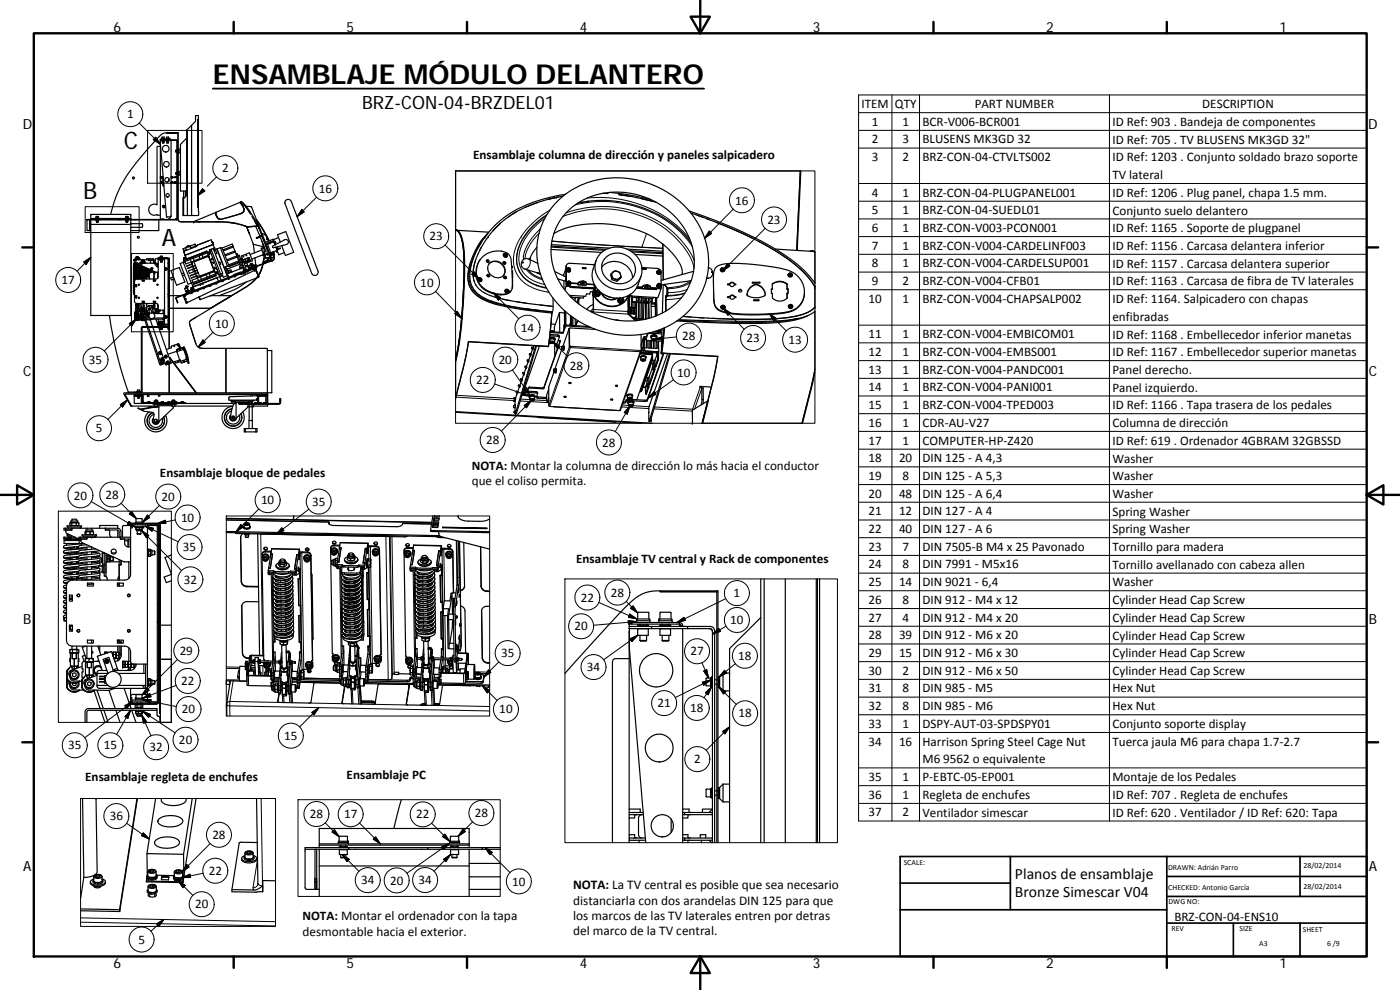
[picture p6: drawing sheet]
<svg xmlns="http://www.w3.org/2000/svg" width="420mm" height="297mm" viewBox="0 0 420 297" stroke-linecap="round" stroke-linejoin="round" font-family="sans-serif">
<defs><g id="words">
<text font-size="8.2" x="63.9" y="25.3">ENSAMBLAJE MÓDULO DELANTERO</text>
<g font-size="7.2">
<text x="37.1" y="44.6">C</text>
<text x="25" y="59.7">B</text>
<text x="48.5" y="73.7">A</text>
</g>
<text font-size="5.5" x="108.7" y="32.6">BRZ-CON-04-BRZDEL01</text>
<g font-size="4.7">
<text x="304.6" y="263.9">Planos de ensamblaje</text>
<text x="304.6" y="269.3">Bronze Simescar V04</text>
</g>
<g font-size="4.2">
<text x="34" y="9.6">6</text>
<text x="104" y="9.6">5</text>
<text x="174" y="9.6">4</text>
<text x="244" y="9.6">3</text>
<text x="314" y="9.6">2</text>
<text x="384" y="9.6">1</text>
<text x="6.8" y="38.7">D</text>
<text x="410.6" y="38.7">D</text>
<text x="7" y="112.9">C</text>
<text x="410.8" y="112.9">C</text>
<text x="7" y="187.1">B</text>
<text x="410.8" y="187.1">B</text>
<text x="7" y="261.3">A</text>
<text x="410.8" y="261.3">A</text>
<text x="34" y="290.4">6</text>
<text x="104" y="290.4">5</text>
<text x="174" y="290.4">4</text>
<text x="244" y="290.4">3</text>
<text x="314" y="290.4">2</text>
<text x="384" y="290.4">1</text>
</g>
<g font-size="4">
<text x="172" y="266.8">NOTA: La TV central es posible que sea necesario</text>
<text x="172" y="271.4">distanciarla con dos arandelas DIN 125 para que</text>
<text x="172" y="276">los marcos de las TV laterales entren por detras</text>
<text x="90.8" y="280.7">desmontable hacia el exterior.</text>
<text x="172" y="280.5">del marco de la TV central.</text>
</g>
<g font-size="3.9">
<text x="38.1" y="35.5">1</text>
<text x="258.6" y="32.4">ITEM</text>
<text x="268.6" y="32.4">QTY</text>
<text x="292.5" y="32.4">PART NUMBER</text>
<text x="360.8" y="32.4">DESCRIPTION</text>
<text x="261.7" y="37.7">1</text>
<text x="270.8" y="37.7">1</text>
<text x="276.8" y="37.7">BCR‐V006‐BCR001</text>
<text x="333.9" y="37.8">ID Ref: 903 . Bandeja de componentes</text>
<text x="142" y="47.6">Ensamblaje columna de dirección y paneles salpicadero</text>
<text x="261.7" y="43.1">2</text>
<text x="270.8" y="43.1">3</text>
<text x="276.9" y="43.1">BLUSENS MK3GD 32</text>
<text x="333.9" y="43.1">ID Ref: 705 . TV BLUSENS MK3GD 32&quot;</text>
<text x="66.6" y="51.7">2</text>
<text x="261.7" y="48.4">3</text>
<text x="270.8" y="48.4">2</text>
<text x="276.9" y="48.4">BRZ‐CON‐04‐CTVLTS002</text>
<text x="333.9" y="48.4">ID Ref: 1203 . Conjunto soldado brazo soporte</text>
<text x="333.9" y="53.7">TV lateral</text>
<text x="95.7" y="57.8">16</text>
<text x="261.7" y="59">4</text>
<text x="270.8" y="59">1</text>
<text x="276.8" y="59">BRZ‐CON‐04‐PLUGPANEL001</text>
<text x="333.9" y="59.1">ID Ref: 1206 . Plug panel, chapa 1.5 mm.</text>
<text x="220.7" y="61.4">16</text>
<text x="261.7" y="64.3">5</text>
<text x="270.8" y="64.3">1</text>
<text x="276.8" y="64.3">BRZ‐CON‐04‐SUEDL01</text>
<text x="333.9" y="64.4">Conjunto suelo delantero</text>
<text x="230.3" y="67.1">23</text>
<text x="261.7" y="69.6">6</text>
<text x="270.8" y="69.6">1</text>
<text x="276.9" y="69.6">BRZ‐CON‐V003‐PCON001</text>
<text x="333.9" y="69.7">ID Ref: 1165 . Soporte de plugpanel</text>
<text x="128.9" y="72.2">23</text>
<text x="261.7" y="74.9">7</text>
<text x="270.8" y="74.9">1</text>
<text x="276.8" y="74.9">BRZ‐CON‐V004‐CARDELINF003</text>
<text x="333.9" y="75">ID Ref: 1156 . Carcasa delantera inferior</text>
<text x="261.7" y="80.2">8</text>
<text x="270.8" y="80.2">1</text>
<text x="276.8" y="80.2">BRZ‐CON‐V004‐CARDELSUP001</text>
<text x="333.9" y="80.3">ID Ref: 1157 . Carcasa delantera superior</text>
<text x="18.5" y="85.3">17</text>
<text x="126.1" y="86">10</text>
<text x="261.7" y="85.5">9</text>
<text x="270.8" y="85.5">2</text>
<text x="276.9" y="85.5">BRZ‐CON‐V004‐CFB01</text>
<text x="333.9" y="85.6">ID Ref: 1163 . Carcasa de fibra de TV laterales</text>
<text x="260.7" y="90.9">10</text>
<text x="270.8" y="90.8">1</text>
<text x="276.8" y="90.9">BRZ‐CON‐V004‐CHAPSALP002</text>
<text x="333.9" y="91">ID Ref: 1164. Salpicadero con chapas</text>
<text x="64.6" y="98.3">10</text>
<text x="156.3" y="99.6">14</text>
<text x="204.8" y="102">28</text>
<text x="260.7" y="101.5">11</text>
<text x="270.8" y="101.5">1</text>
<text x="276.8" y="101.5">BRZ‐CON‐V004‐EMBICOM01</text>
<text x="333.9" y="101.6">ID Ref: 1168 . Embellecedor inferior manetas</text>
<text x="333.9" y="96.3">enfibradas</text>
<text x="224" y="102.7">23</text>
<text x="236.6" y="103.2">13</text>
<text x="260.7" y="106.8">12</text>
<text x="270.8" y="106.8">1</text>
<text x="276.8" y="106.8">BRZ‐CON‐V004‐EMBS001</text>
<text x="333.9" y="106.9">ID Ref: 1167 . Embellecedor superior manetas</text>
<text x="26.7" y="109.2">35</text>
<text x="149.7" y="109.2">20</text>
<text x="171" y="110.9">28</text>
<text x="203.2" y="113">10</text>
<text x="260.7" y="112.1">13</text>
<text x="270.8" y="112.1">1</text>
<text x="276.8" y="112.1">BRZ‐CON‐V004‐PANDC001</text>
<text x="333.9" y="112.2">Panel derecho.</text>
<text x="142.9" y="115.3">22</text>
<text x="260.7" y="117.4">14</text>
<text x="270.8" y="117.4">1</text>
<text x="276.8" y="117.5">BRZ‐CON‐V004‐PANI001</text>
<text x="333.9" y="117.5">Panel izquierdo.</text>
<text x="260.7" y="122.7">15</text>
<text x="270.8" y="122.7">1</text>
<text x="276.9" y="122.7">BRZ‐CON‐V004‐TPED003</text>
<text x="333.9" y="122.8">ID Ref: 1166 . Tapa trasera de los pedales</text>
<text x="28.7" y="129.7">5</text>
<text x="260.7" y="128.1">16</text>
<text x="270.8" y="128.1">1</text>
<text x="276.8" y="128.1">CDR‐AU‐V27</text>
<text x="333.9" y="128.1">Columna de dirección</text>
<text x="145.9" y="133.3">28</text>
<text x="180.8" y="134">28</text>
<text x="260.7" y="133.4">17</text>
<text x="270.8" y="133.4">1</text>
<text x="276.8" y="133.4">COMPUTER‐HP‐Z420</text>
<text x="333.9" y="133.5">ID Ref: 619 . Ordenador 4GBRAM 32GBSSD</text>
<text x="48" y="143">Ensamblaje bloque de pedales</text>
<text x="141.6" y="141">NOTA: Montar la columna de dirección lo más hacia el conductor</text>
<text x="260.7" y="138.7">18</text>
<text x="269.8" y="138.7">20</text>
<text x="276.8" y="138.7">DIN 125 ‐ A 4,3</text>
<text x="333.9" y="138.8">Washer</text>
<text x="22.2" y="149.9">20</text>
<text x="31.7" y="149.6">28</text>
<text x="141.6" y="145.5">que el coliso permita.</text>
<text x="260.7" y="149.3">20</text>
<text x="260.7" y="144">19</text>
<text x="269.8" y="149.3">48</text>
<text x="270.8" y="144">8</text>
<text x="276.8" y="144">DIN 125 ‐ A 5,3</text>
<text x="276.8" y="149.3">DIN 125 ‐ A 6,4</text>
<text x="333.9" y="144.1">Washer</text>
<text x="333.9" y="149.4">Washer</text>
<text x="48.5" y="150.2">20</text>
<text x="78.3" y="151.3">10</text>
<text x="93.7" y="151.7">35</text>
<text x="260.7" y="154.6">21</text>
<text x="269.8" y="154.6">12</text>
<text x="276.8" y="154.6">DIN 127 ‐ A 4</text>
<text x="333.9" y="154.7">Spring Washer</text>
<text x="54.3" y="156.5">10</text>
<text x="260.7" y="159.9">22</text>
<text x="269.8" y="159.9">40</text>
<text x="276.8" y="159.9">DIN 127 ‐ A 6</text>
<text x="333.9" y="160">Spring Washer</text>
<text x="54.9" y="165.4">35</text>
<text x="260.7" y="165.2">23</text>
<text x="270.8" y="165.2">7</text>
<text x="276.8" y="165.3">DIN 7505‐B M4 x 25 Pavonado</text>
<text x="333.9" y="165.3">Tornillo para madera</text>
<text x="172.9" y="168.9">Ensamblaje TV central y Rack de componentes</text>
<text x="260.7" y="170.6">24</text>
<text x="270.8" y="170.6">8</text>
<text x="276.8" y="170.6">DIN 7991 ‐ M5x16</text>
<text x="333.9" y="170.6">Tornillo avellanado con cabeza allen</text>
<text x="55.1" y="175.1">32</text>
<text x="183.3" y="179">28</text>
<text x="220.1" y="179.2">1</text>
<text x="260.7" y="175.9">25</text>
<text x="269.8" y="175.9">14</text>
<text x="276.8" y="175.9">DIN 9021 ‐ 6,4</text>
<text x="333.9" y="175.9">Washer</text>
<text x="174.3" y="180.5">22</text>
<text x="260.7" y="181.2">26</text>
<text x="270.8" y="181.2">8</text>
<text x="276.8" y="181.2">DIN 912 ‐ M4 x 12</text>
<text x="333.9" y="181.3">Cylinder Head Cap Screw</text>
<text x="172.4" y="189.1">20</text>
<text x="219.1" y="187.3">10</text>
<text x="260.7" y="191.8">28</text>
<text x="260.7" y="186.5">27</text>
<text x="269.8" y="191.8">39</text>
<text x="270.8" y="186.5">4</text>
<text x="276.8" y="186.5">DIN 912 ‐ M4 x 20</text>
<text x="276.8" y="191.8">DIN 912 ‐ M6 x 20</text>
<text x="333.9" y="186.6">Cylinder Head Cap Screw</text>
<text x="333.9" y="191.9">Cylinder Head Cap Screw</text>
<text x="53.9" y="196.5">29</text>
<text x="150.4" y="197.2">35</text>
<text x="207.2" y="196.7">27</text>
<text x="260.7" y="197.1">29</text>
<text x="269.8" y="197.1">15</text>
<text x="276.8" y="197.1">DIN 912 ‐ M6 x 30</text>
<text x="333.9" y="197.2">Cylinder Head Cap Screw</text>
<text x="176.1" y="201.4">34</text>
<text x="221.6" y="198">18</text>
<text x="260.7" y="202.4">30</text>
<text x="270.8" y="202.4">2</text>
<text x="276.8" y="202.4">DIN 912 ‐ M6 x 50</text>
<text x="333.9" y="202.5">Cylinder Head Cap Screw</text>
<text x="54.4" y="205.6">22</text>
<text x="260.7" y="207.7">31</text>
<text x="270.8" y="207.7">8</text>
<text x="276.8" y="207.7">DIN 985 ‐ M5</text>
<text x="333.9" y="207.7">Hex Nut</text>
<text x="54.6" y="214">20</text>
<text x="149.8" y="214.1">10</text>
<text x="197.3" y="212.2">21</text>
<text x="207.1" y="213.7">18</text>
<text x="221.6" y="215.3">18</text>
<text x="260.7" y="213">32</text>
<text x="270.8" y="213">8</text>
<text x="276.8" y="213">DIN 985 ‐ M6</text>
<text x="333.9" y="213">Hex Nut</text>
<text x="85.3" y="222">15</text>
<text x="260.7" y="218.4">33</text>
<text x="270.8" y="218.4">1</text>
<text x="276.8" y="218.4">DSPY‐AUT‐03‐SPDSPY01</text>
<text x="333.9" y="218.5">Conjunto soporte display</text>
<text x="20.5" y="224.9">35</text>
<text x="31.1" y="224.8">15</text>
<text x="44.9" y="225.4">32</text>
<text x="53.7" y="223.2">20</text>
<text x="260.7" y="223.7">34</text>
<text x="269.8" y="223.7">16</text>
<text x="276.8" y="223.8">Harrison Spring Steel Cage Nut</text>
<text x="333.9" y="223.8">Tuerca jaula M6 para chapa 1.7‐2.7</text>
<text x="104" y="233.8">Ensamblaje PC</text>
<text x="208.3" y="229">2</text>
<text x="276.8" y="229.1">M6</text>
<text x="283.1" y="229.1">9562 o equivalente</text>
<text x="25.6" y="234.2">Ensamblaje regleta de enchufes</text>
<text x="260.7" y="234.3">35</text>
<text x="260.7" y="239.6">36</text>
<text x="270.8" y="234.3">1</text>
<text x="270.8" y="239.6">1</text>
<text x="276.8" y="234.3">P‐EBTC‐05‐EP001</text>
<text x="276.9" y="239.7">Regleta de enchufes</text>
<text x="333.9" y="234.4">Montaje de los Pedales</text>
<text x="333.9" y="239.7">ID Ref: 707 . Regleta de enchufes</text>
<text x="93" y="245.5">28</text>
<text x="103.3" y="245.5">17</text>
<text x="124.9" y="245.6">22</text>
<text x="142.5" y="245.2">28</text>
<text x="260.7" y="244.9">37</text>
<text x="270.8" y="244.9">2</text>
<text x="276.9" y="245">Ventilador simescar</text>
<text x="333.9" y="245.1">ID Ref: 620 . Ventilador / ID Ref: 620: Tapa</text>
<text x="32.9" y="246.1">36</text>
<text x="63.7" y="251.7">28</text>
<text x="62.6" y="262.5">22</text>
<text x="108.4" y="265.3">34</text>
<text x="117.1" y="265.4">20</text>
<text x="125.6" y="265.3">34</text>
<text x="153.7" y="265.7">10</text>
<text x="58.6" y="272.6">20</text>
<text x="90.8" y="276.2">NOTA: Montar el ordenador con la tapa</text>
<text x="352.5" y="276.2">BRZ‐CON‐04‐ENS10</text>
<text x="41.5" y="283.1">5</text>
</g>
<g font-size="2.4">
<text x="271.2" y="259.7">SCALE:</text>
<text x="350.6" y="260.9">DRAWN: Adrián Parro</text>
<text x="391.2" y="260.6">28/02/2014</text>
<text x="350.6" y="267">CHECKED: Antonio García</text>
<text x="391.2" y="266.6">28/02/2014</text>
<text x="350.7" y="271.4">DWG NO:</text>
<text x="351.6" y="279.3">REV</text>
<text x="372" y="279.4">SIZE</text>
<text x="391" y="279.6">SHEET</text>
<text x="377.9" y="283.8">A3</text>
<text x="398.3" y="283.8">6 /9</text>
</g>
</g></defs>
<g fill="none" stroke="#000" stroke-width=".36">
<path d="M50 39.9h3.5zM50 39.9a2.21 2.21 0 0 0-1.8 .7 62.5 62.5 0 0 0-13 17.4l-2 6.3M53.4 39.9h.1M53.4 39.9v24.8a1.37 1.37 0 0 0 1.2 1.9h9.5a26.2 26.2 0 0 1 9.9 1.5M53.5 39.9v5.1M56.2 38.9v25.8M57.5 37.6l-1.5 1.4v19.7l-.6 .6h-.5v5.4h2.6M59.4 35.9v26.3M59.6 35.7v29h-2.1v-27.1l1.2-1.2v-1.7h.9v1l-.2 .2v26.3l.2 .1M48.1 54.7v-.2h.3l.2 .2M48.1 42l1.4 .1zM48.1 43.9l-1 .2v17.4a1.66 1.66 0 0 0-2.5 1.4 1.66 1.66 0 0 0 2.5 1.5l.1 .2h.9"/>
<path d="M48.1 54.8v10.9l.2 .1M48.1 53.3v1.2M48.1 53.1v-.1h.7v.1M48.1 42.2v10.8M48.1 42.1l2 23M48.1 41.9v.1M48.6 41.6l.8 .1zM48.6 53.3l-.5 .2M48.6 41.7v.1M48.7 41.6v-.5h.6v.5M48.7 42.1h.1M48.7 42.1h.6"/>
<path d="M48.7 54.8v.2h-.6M48.8 41.9h.1M48.8 42.5v.3M48.8 42.8h.4M48.9 53.3l-.2 .2v1l.2 .2M49 53.1h-.9l.9 .2M49.1 54.7h-1l1 .1M49.1 55.1l-.3 .3 .1 .4h.3M49.2 55.3l-.2 .1 .2 .2M49.2 41.9h.1M49.2 42.5v.3M49.3 42.1v.4h-.6v-.4"/>
<path d="M49.3 42h-.6M49.4 41.7v.1M49.5 42.1h1M49.5 42h1M49.9 41.7h.8M50 41.6v-.5h.6v.5M50 41.9v.1M50 42.1h.1M50 41.9h.6M50.1 41.9h.1M50.1 42.5v.3M50.1 42.8h.4"/>
<path d="M50.5 41.9h.1M50.5 42.5v.3M50.5 42.1h.1M50.5 42h.1M50.6 42h1.1M50.6 42.1h1.1M50.6 41.9v.1M50.6 42.1v.4h-.6v-.4h.6M50.7 53.6v.8M50.7 41.7v.1M50.7 41.7l-.8-.1v.2M51.1 41.8l-3 .1"/>
<path d="M51.1 41.8l.2 .2M51.3 54.5l.5 .2M51.3 54.8h.2M51.3 53.3h.2M51.3 42h-.1M51.3 42h.1M51.3 42.1v22.8M51.3 54.7h.2M51.3 53.1h.2M51.3 53l.5 .1M51.5 53.1l1.6 .2zM51.5 54.7l1.6 .1z"/>
<path d="M51.7 42l1.5 .2v23.6l-6.6 .2 6.5-.3v-23.4zM51.7 54.8v.2h-.4M51.8 54.8h-.1M51.8 53.3l-.5 .2M52.4 54.7v-.2h.3v.2M52.5 54.8v.2h.6l-.2-.2M52.5 53.1v-.1h.6l-.2 .1M52.7 45.6h.1M52.7 52.2h.1M52.7 45.1v.5M52.7 51.8v.4M52.8 45.1h.2v.5h-.2"/>
<path d="M52.8 51.8h.2M52.8 45.1h-.1M52.8 51.8h-.1M52.9 42.1l.2 .2M53 51.7h.1M53 51.7v.5h-.2M53.1 45v.6M53.1 51.7v.6M53.2 45.2h.3M53.2 45.5h.3M53.2 51.9h.3M53.2 52.1h.3"/>
<path d="M53.5 52.3h.1M53.5 45.6h.1M53.5 45.6v6.1M53.5 52.3v13.5a.92 .92 0 0 0 1 .7h3.7l-.2 .1M53.5 45h.1M53.5 51.7h.1M53.5 51.7v.6M53.5 45v.6M53.6 51.7v.6M53.6 52.3l.2 .2M53.8 45.8h.4M53.8 44.8h.4"/>
<path d="M53.8 52.5h.4M53.8 51.5h.4M53.8 44.8v1M53.8 51.5v1M53.8 44.8l-.2 .2 .2 .8M53.8 51.5l-.2 .2M55.1 57.3v7.4M55.6 57.3v1.8M56 41.4l-1.8 1.9v14h1.8M164.7 59.8l-6.6 2.2M167.7 60a27.2 27.2 0 0 1 33.8-1.5 23.6 23.6 0 0 1 9.5 28.3 24.2 24.2 0 0 1-25.8 13.6 26.9 26.9 0 0 1-24-23 21.2 21.2 0 0 1 6.5-17.4zM169 58.8l-4.6 1.1"/>
<path d="M169.7 58.3a38.5 38.5 0 0 0-20.5 8.7l-2.7 2.9M181 58l1.5 .1M183 57.7l6.1 .8 6.2 1.4M185.7 58.4l3.5 .5M186.4 58.5l9.2 1.8M193.9 59.9l3 .8M240.3 51.3l-1 23.8M26.1 66l.1 3.2h.7v-.9M26.1 65.8l3.5 .2zM26.9 68.6v.6l.2-.6M26.9 66l.2 2.6zM27.1 68.3v.9h.2"/>
<path d="M27.3 65.8v-1.5h12v1.5M27.3 66v28.7h12v-28.7M27.3 65.6h12M27.3 65.7h12M27.3 67.3h12M28.8 65.4l.8 .2M28.9 65v.3M28.9 65.8h.1M28.9 66h.1M28.9 66h.6M28.9 65.8h.6M28.9 64.9h.6"/>
<path d="M28.9 64.9v.1M29 66.7h.4M29 65.7v.1M29 66.4v.3M29.4 65.7v.1M29.4 66.4v.3M29.5 64.9v.1M29.5 66v.4h-.6v-.4M29.5 66h.1M29.5 65.8h.1M29.5 65v.3M29.6 65.4h.1"/>
<path d="M29.6 65.4l-.8-.1v.3M29.6 66h6.4M29.6 65.8h6.4M36 65.8l4.3 .2zM37.7 65.3h.8M37.8 65l-.1 .4M37.8 64.9v.1M37.8 64.9h.6M37.8 65.8h.1M37.8 66h.1M37.8 66h.6M37.8 65.8h.6"/>
<path d="M37.9 66.7h.4M37.9 65.7v.1M37.9 66.4v.3M38.3 65.7v.1M38.3 66.4v.3M38.4 64.9v.1M38.4 65v.3M38.4 66v.4h-.6v-.4M38.4 66h.1M38.4 65.8h.1M38.5 65.3h.1M38.5 65.6h-.8"/>
<path d="M38.5 65.4h.1M38.5 65.3v.1M39.3 67.1h3.3l.2 .1v.8l-.2 .2h-3.3M40.3 66h6.3M40.3 65.8h6.3M40.3 78l-.2 .1h.2M40.3 78h.6M40.3 78v.1M40.3 79.3v-.2h.6v.2M40.4 79.7v.1M40.4 77.7l1.6 .1zM40.7 78.7l-.3 .1 .5 .1"/>
<path d="M40.7 77.4h.2M40.7 77.6h.2M40.7 77.4v.2M40.8 77.6l.1 .1M40.9 77.3l-.1 .1M40.9 77.2h.7v.1h-.7zM40.9 77.8v.3h-.6M40.9 77.6h.6M40.9 77.4v.2M40.9 77.4h.6M41.3 78.9h-1.2v.2h1.6M41.5 77.4h.3"/>
<path d="M41.5 77.6h.3M41.5 77.4v.2M41.5 77.8v.2M41.5 79.1v.2M41.5 77.2v-.2h-.6v.2M41.6 77.3l.2 .1M41.7 80l-1.5 .1M41.7 77.6l-.1 .1M41.8 79.1h.1M41.8 77.4v.2M41.8 77.6h-.1M41.8 79.7h.5"/>
<path d="M41.9 79l-.1 .1M41.9 79v.1M41.9 79h.7M41.9 79.3h-.1v.4M41.9 79.3h-1.8v.4h1.7M41.9 79.3l4.8 2.4h.8M42 79.9v-.2l-.6 .1a1.12 1.12 0 0 0-1.3 .3l.8 .2M42.1 78.7l1.6 .1zM42.2 78.8h1.4M42.4 78.7h.1M42.5 78.4h.5M42.5 78.4v.2"/>
<path d="M42.5 78.6h.5M42.5 78.3l-.1 .1M42.5 78.1l.8 .2zM42.6 79.8l-.9 .3 .9 .2M42.6 78h.6v.1M42.6 78v.1M42.6 78.9v.2h-.7M42.6 78l-2.3 .1 .1 .4 1.5 .7M43 78.6h.4M43 78.4v.2M43 78.4h.4M43.2 78.9v.1"/>
<path d="M43.2 78h2.9l.3 .2v.8M43.3 78.3l.1 .1M43.3 78.7h.1M43.4 78.4v.2M43.4 78.6l-.1 .1M45.3 79l-.1-.9h-.5v-.1v.1l1.4 .1 .1 .8M46.1 78v-.4h-2v.4M46.1 78.1v.9M46.3 79h1.2M46.3 79v.1h.5l.1 .8 .3 .1M46.3 79h-3.7v.1h-.7v.2M46.4 79v.1h1.1"/>
<path d="M46.8 79.4h.4M47.3 79.3l-.1 .7M47.3 79.1v.9M47.3 77.4h3.1l.2 1.7-.2-1.6zM47.5 77.6l-.8 .1-.1 1.3M47.5 77.7v5.4l-.2 .4-.5 .2h-5.8l-.6 .4v6.5l.6 .5h6l.5 .4 .1 1.5 1.8 .1M47.5 77.5l.2 .2M47.7 66l-.2 3.2h-8.2M47.7 77.7l-.2 .2M48 77.7h.8M48 77.4h.8M48.1 77.9v.3h.6l-.6-.1"/>
<path d="M48.1 78h.1M48.1 77.9h.1M48.1 78.1h.1M48.1 78h.4M48.1 77.8v.1M48.1 77.9h.4M48.2 78.6h.4M48.2 78.2v.4M48.5 77.9h.3M48.5 77.9v.1M48.5 78h.3M48.6 78.2v.4"/>
<path d="M48.7 65.8v-.1h.3v.1M48.7 76.9h-.6v.4M48.7 76.9h.1M48.7 77.8l.1 .1M48.8 76.9v.4M48.8 78.1h-.1M48.8 77.9v.1M48.8 78v.1M48.8 61.8l.4-.2 .3 .2v.4l-.3 .2-.4-.2zM48.9 77.7l-.1 .2M49.4 77.6h1.1M49.4 77.7v19.3"/>
<path d="M49.4 77.5v.2h-1.7M50 65l.1 .1M50.5 79.1v7.3M50.6 79.1v7.3M50.7 65.8v-.1h.3v.1M50.7 77.4l.1 21.1zM51.1 64.9l-.1 .2M51.2 64.9l-.1 .1M51.3 64.9l-.2 .2h-1M51.3 64.9h-.2M53.1 65.8h-.2M53.1 65.8l-.4-.1v.1"/>
<path d="M54.1 79.1l.9-.4 2.4 6.2-1 .4zM55.1 75.2l.1 .3M55.2 75.5v.2M55.2 77.7l.1 .3M55.2 75.7l.3 .9M55.2 75.7l.2 .5M55.3 78l.1 .1M55.3 78h-.1M55.4 78.1l.1 .4M55.4 77.3l-.2 .1-.2 1.4M55.4 77.3h.1M55.4 77.3l-.3 1.4"/>
<path d="M55.5 76.4v.2M55.5 78.5l.3 .7 1.6-.6M55.5 78.6l-.5 .2M55.5 77.2v.1M55.5 77.2l-.1 .1M55.5 77.3h-.1M55.5 76.6l.5 1.1M55.5 77.3l.1 .1M55.6 77.4h.2M55.6 77.2h.1M55.7 77.1h.1M55.7 77.1l-.2 .1"/>
<path d="M55.7 74.3l-.8 .4 .2 .5M55.7 77.1l-.1 .1M55.8 77.2l-.3 .1M55.9 74.9l-.8 .3M56 74h.1M56 74.1l-.3 .2 .3 .8M56.1 74h.1M56.1 74h-.1M56.5 73.9l-.5 .2M56.5 73.9h.1M56.5 73.9h-.1M57.1 73.8l.1 .8"/>
<path d="M57.1 73.8l-.6 .1M57.1 73.8l.1 .7 1.5-.6M57.1 77.8l.9-.3 .3 .8-.9 .3zM57.1 77.9l-1.6 .6M57.6 79.1l.1 .2M57.6 79.1v.1M57.6 79.3l.2 .6M57.6 79.2l.1 .1M57.6 79.2l-1.6 .7 1.7-.6M57.9 80l.5 1.3M58 66.5h2.1M58 66.5h.1"/>
<path d="M58.2 78.5l4.4-1.6 1.7 4.3-4.4 1.7zM58.4 73.3l.4 .5M58.4 73.3l.3 .6M58.4 73.3l-1.3 .5M58.5 78.4l-1.1 .4 .2 .4M58.6 79.6l-2.4 .9 2.5-.8M58.7 73.9v.1M58.8 73.8v.2M58.8 73.8l-.1 .1M59.4 66.5h.7M59.4 66.6h.7M59.7 76.8l.9-.3 .3 .8-.9 .3z"/>
<path d="M59.7 76.9l-1.7 .6M60 77.6l-1.7 .6M60.1 66.5h2.1a34.3 34.3 0 0 1 11.9 1.5M60.8 75.9l-5.5 2.1M60.8 75.8v.1M60.8 75.8l1.3-.4-6.8 2.6M62.1 75.4v.2M62.1 75.6l.4 1-1.6 .6M62.1 75.6l-6.7 2.5M62.3 75.9l-1.7 .6M62.3 77l-3.7 1.4M62.5 76.6l.3 .6"/>
<path d="M62.7 75.8h.1M62.7 75.8l-.4 .2M62.8 77.2v.1M62.8 77.2h-.1M62.8 72.2l-3.5 1.3M62.8 77.3h-.1M62.8 77.3l.2 .6M62.9 75.1l-.2 .7M62.9 75v.1M62.9 75l.9 2.4-.2 .6-.2-.4 .4-.3M62.9 75v1.1v-1.1M63 77.9v.1"/>
<path d="M63 77.9h.1M63.1 78l.2 .6M63.3 75.9l-.8 .4 .4 1M63.3 78.6l.3 .8M63.3 78.6v.1M63.4 74.8l-.5 .2M63.4 74.8v.2M63.4 75h.1M63.4 75l2.8 7.1M63.6 79.4l.3 .7M63.8 72.5v.3M63.8 72.5v.1"/>
<path d="M63.8 72.5l.1 .3M63.8 72.6l.1 .3M63.8 77.4l1.3 3.4M63.9 72.8h-.2M63.9 72.8v.1M63.9 72.9h.1M63.9 73.3v.1M63.9 73.3l-8.4 3.3M63.9 73.3l-.5-1.4-8 3.4-.2 .4M63.9 73.4h.1M63.9 72.9l.1 .6M64 73.4v.1"/>
<path d="M64 73.5l.4 .9M64 73.4h-.1M64 74.5l.4-.1 .2 .5-.5 .1M64 74.5l-.6 .3M64 74.5l2.9 7.5-.7 .3M64 73.5h.1M64.2 75.1l.9-.4 3.1 8M64.3 78.6l-.5 .1 .2 .4 .4-.3M64.3 75.4l.5-.2 .3 .9-.4 .1M64.8 66.5h1.1M64.8 63.8l.1 .9M64.8 63.7l7.3-3 1.1 2.1a.96 .96 0 0 1-.7 1.1l-6.4 1.9-.9-.7z"/>
<path d="M65 64.7l.6 .9 .6 .2M65.6 78.8l.4-.2 .2 .7-.3 .1M66.1 74.3l.6 .1M66.1 74.3l-1 .4 3.1 8M66.1 74.3l2.2 5.6M66.6 78.5h.1M66.7 74.4l2.1 5.6M68.2 66.7l2.7 .3M68.3 79.9l.5 .1M68.3 79.9l-.7 .2M69.9 73.8l-2.8 1.1 .1 .3 2.8-1.1M69.9 73.8l-.2-.6-3 1.2"/>
<path d="M69.9 73.8l.1 .3M70 74.1l.5 1.2M70.5 75.3l.1 .3M70.5 75.3l-2.8 1.1v.3l2.9-1.1M70.6 75.6l.5 1.2M70.9 76.2h.3l1.3 3.5M71.1 76.8l-2.9 1.1 .1 .3 2.9-1.1M71.1 76.8l.1 .3M71.2 77.1l.4 1.2M71.4 76.7l.4-.1 1.2 3.1-.2 .2M71.6 78.3l.2 .3M71.6 78.3l-2.8 1.1 .1 .3 2.9-1.1"/>
<path d="M71.8 78.6v.2M71.8 78.8l-3 1.2M71.8 78.8l.4 1M72 79.2l-3.8 1.5-.6-.6M72.1 60.7l.4 .6M72.1 60.6l.1 .1M72.1 60.6l1 1.7 .2 .9a1.98 1.98 0 0 1-1.6 1.1l-5.7 1.5-.9-.5-.4-1.5-6.6 2.7M72.2 60.7l.7 1.2M72.2 60.7l.1 .1M72.2 77.5l-.1 .1M72.2 77.5l.5 1.3 .1-.1M72.2 77.5l.6 1.2"/>
<path d="M72.3 61l.4 .5M72.4 60.6l.1 .1M72.4 60.6h-.3M72.4 60.6a10.4 10.4 0 0 1 3.5 4.2l1.8 3.4M72.4 60.6v.1M72.4 76.8l2.5-.9 .9 2.3-.6 .3-.4-1.2-1.9 .7zM72.5 60.7l.8 .9M72.7 77.5l-.3 .1M73 76.9l.2 .2zM73.1 62.5l.1 .4a1.13 1.13 0 0 1-1.1 1.3M73.1 78.5l-.3 .1M73.2 62.6v.1"/>
<path d="M73.2 62.6v.2M73.2 62.8v.1M73.2 62.7v.1M73.3 77.9h.1M73.3 61.6h.1M73.3 79.1l.8-.3 .2 .7-.7 .3zM73.3 61.6l1.9 2.7M73.3 61.6l.2 .2M73.4 78.5l.1 .2M73.5 78.4h-.1M73.5 78.7h.1M73.5 77.7v.1"/>
<path d="M73.6 67.8l.5 .2M73.6 78.4h.1M73.6 78.4h-.1M73.6 78.4a.3 .3 0 0 1 .4 .3 .3 .3 0 0 1-.4 .2 .3 .3 0 0 1-.2-.4v-.1M73.6 78.4l-.2 .1M73.7 78.4l.2 .1M73.8 62.1l.2 .4M73.8 76.6l.2 .1zM73.9 61.9l1.6 .2 3.2 8.4M73.9 78.5v.1M73.9 78.6l-.4 .1M74 68.1h.1"/>
<path d="M74.1 78.9l1.1-.4-.4-1.2-1.9 .7 .4 1.1M74.1 77.5l.1 .1M74.3 62.9l.4 .6M74.3 79.8l.4 .9M74.3 79.8l-.7 .3M74.4 77.4v.1M74.5 78h.1M74.5 78a.29 .29 0 0 0-.3 .5 .29 .29 0 0 0 .5 0 .29 .29 0 0 0-.2-.5M74.5 78v.1M74.5 77.4h.1M74.5 78.1h-.2v.3l.5-.1M74.5 78.1h.1"/>
<path d="M74.5 78.1l.2-.1 .1 .2M74.6 77.3v.1M74.7 79.8v.5l.2 .3h.1M74.8 78.2v.1M74.9 70.3l-.8-2.2 1.9 5.2 3.1 .8M75.6 64.9l1.6 2.9M75.7 79.7l-.1-.3-.9 .3 .3 .9M75.8 79.4l-.2-.4-.5 .2 .1 .3M75.9 79.6l-.6 .2 .1 .4M75.9 79.6h.1M75.9 79.4l-.1 .2M75.9 79.4l-.2 .1"/>
<path d="M75.9 79.4h-.3l.2 .3M76 79.6l.1 .3M76 73.3h.1M76 73.3l.3 2.6M76.1 79.8h-.1M76.1 79.8v.1M76.1 79.9l.1 .1M76.1 79.9l-.4 .2M76.5 66.4l.5 1M76.5 77.4l.2 2M76.7 79.5l.1-.1-.8 .3M76.7 79.5l-.6 .3"/>
<path d="M76.7 79.5l.1 .4M76.7 67.9l1.3 3M76.8 79.5v.4M76.8 79.9l-1.8 .7M76.9 71.3l.1 .2zM77 65.9l2 3 1.8 3.4M77.1 71.2l.1 .3M77.1 71.2l-.2 .1M77.2 71.5h-.2M77.2 67.8v.1M77.2 67.8l.6 .5zM77.2 67.8l-3.1 .2"/>
<path d="M77.2 66.3l-.2-.4 1.9 2.9 1.8 3.5M77.2 67.9l-3.2 .2M77.5 66.6l3.2 5.7M77.6 68.1l.1 .2M77.7 68.3l3.2 8.5M78.1 71.1l1 3.1 .2 2.1M78.2 70.8l-1.1 .4M78.2 70.8l.1 .3M78.2 70.8l.1 .2M78.3 71.1l-1.1 .4M78.5 70.4l.4 .3M78.5 70l1.2 .7 1 1.6"/>
<path d="M78.6 70.6v.1M78.6 75l-3.5 1.4M78.6 72.4l.1 .2M78.6 70.7h.3l.6 1.6h-.2zM78.9 79.6l-.4 1.1M78.9 79.3l-1.9 .7M78.9 73l.4 1.1zM78.9 76.6l.1 .2zM78.9 79.1l-4.2 1.6M79 76.1l.1 .2 .2-.1M79 78.7v.3M79 76.5l-.1 .1"/>
<path d="M79 76.5l.2 .2M79 76.5l1.2-.4 .1 .2-1.1 .4M79.1 78.4l-.1 .2M79.1 74.2l-.7 .3 .6 1.6M79.1 72.1l.2 .2M79.2 76.7l-.2 .1M79.2 78l-.1 .3M79.2 74.5l-.7 .3M79.3 71.8l.1 .2M79.3 76l-.3 .1M79.4 74.3v.1M79.4 77.4l-.4 1.2"/>
<path d="M79.4 77.4l1.1 .1M79.4 77.3h-.1a13.2 13.2 0 0 1-2.2 5.9 8.2 8.2 0 0 0 1.9-4.6M79.4 77.3l1.1 .1M79.4 76.3l-3.8 1.4M79.4 72.3l.5 1.3M79.4 74.6l.1 .1M79.5 76.6l.3 .7-.4-.7M79.6 75l.3 .6M79.6 78.6l-.6 .1M79.6 78.5v.1M79.6 78.5l-.5 .1M79.6 78.6l.4-.3-1 .4"/>
<path d="M79.8 73.7l.1 .3M79.8 73.7l.1-.1 1.1 2.7-.2 .1zM79.9 73.4l.4-.2 1 2.7M79.9 78.3l-.9 .3M80 71.2h.1M80 74v.1M80 71.1v.1M80 71.1l.3 .5zM80 71.1l.2 .5M80.1 73.8l.1 .4M80.1 71.3h.1M80.1 71.2v.1"/>
<path d="M80.1 71.4h.1M80.1 71.4l.1 .1M80.1 71.2v.2M80.1 71.3v.1M80.2 73.2l-.1 .1M80.2 71.4v.1M80.2 71.4h.1M80.2 78.1l-.2 .1M80.2 71.5h.1M80.3 72.4h.1M80.3 72.4v.1M80.4 78.5l-.8 .1"/>
<path d="M80.4 78.2h.8h-.5M80.4 77.8l-.1 .2M80.4 73.2h-.2M80.4 73h-.3l-.2 .3M80.5 78.2h.1M80.5 77.4l-.2 .6-.6 .4M80.5 77.4v.1M80.5 77.5v.1M80.9 76.6l.1-.3 .1 .6M80.9 76.8l-.2 .5M80.9 76.8v.5l-.4 .2 .4-.3zM80.9 77.4l.1 .1"/>
<path d="M80.9 72.8l-.5 .2M81 76.5l.2 .9M81 77.3l.2 .9M81 72.9l-.6 .3M81 76.2l.1 .3M81 76.2h.1M81 77.1l-.5 .8-1 .6M81 77l.4 1.1-.2 .3M81.1 76.5l.1 .3M81.2 76.8h.1M81.2 78.2l-2.2 .9M81.2 78.2v.2"/>
<path d="M81.2 76.1l-.2 .1M81.2 76.1l.1 .1M81.2 76.1h.1M81.2 78.4l-2.3 .8M81.3 75.9l-.4 .1M81.3 76.1l.2 .5M81.3 76.2v.2M81.3 76.4l-.2 .1M81.3 76.4l.2 .3M81.4 72.6l-.3 .1M81.4 72.8h-.1M81.5 76.7h.1"/>
<path d="M81.5 76.7l-.3 .1M81.5 76.6v.1M81.5 72.7h.1M81.7 76.1h.1M81.7 76.1l-.4 .1M81.7 76.1l.1 .4M81.7 77.4l-.5 .1M81.8 75.8h.1M81.8 75.8l.2 .4M81.8 76.5l-.3 .1M81.8 75.7l.2 .5zM81.8 73.9l3.7-2a.76 .76 0 0 1 1 .4 .76 .76 0 0 1-.5 1l-4 1-.2-.1z"/>
<path d="M81.9 75.8v.1M81.9 71.8l-2.3 .9M81.9 75.9v.1M81.9 75.9h.1M81.9 75.9l.1 .2M81.9 76h.1M81.9 76.1h.1M81.9 76l.1 .1M81.9 72.4l-1.7 .8M82 76.1h.1M82 75.6l.1 1.4-.3 .3-.5 .1M82 72.2l-.1 .2"/>
<path d="M82.1 75.6l.2 1.9-.3 .4-.6 .3a1.5 1.5 0 0 0 .8-2.3zM82.1 72.4h-.2M82.1 75.5a2.23 2.23 0 0 1-.4 2.8l-.9 .2M82.1 72.5l-1.8 .7M82.1 72.5l.4 1M82.1 72.5l-1.7 .7M82.1 72.5l-.1-.7 .6 1.6M82.3 72.5l.3 .5M82.3 72.5h.3l.2 .4-.3 .1zM82.6 73l-.1 .1M82.6 72.5h.1M82.8 74.2l.4 .9"/>
<path d="M82.9 75.2l.2 .5 .2-.1M82.9 74.1l.4 .9-.3-.5M83.2 75.1l-1.9 .8M83.2 75.1l.5 1.3 1.6-.6M83.2 74.5h-.1M83.2 74.5l.1 .5M83.3 75l-.2 .1M83.4 74.4h.1M83.4 74.4l-.2 .1M83.4 74.4l.2 .4-.3 .2M83.5 74.6l.7-.1-.6 .2M83.6 71.3l-1.5 .6"/>
<path d="M84.1 72.6l-.8-2.2 2.5-.9 2.3 6.2-2.4 .9-1.2-2.9M85.7 60.2a1.19 1.19 0 0 1 1.3-.2 1.19 1.19 0 0 1 .7 1.1l7.5 19.5a1.1 1.1 0 0 1 .1 1.6 1.1 1.1 0 0 1-1.6 0l-8.1-20.8-.1-.7zM136.7 68.9a2.4 2.4 0 0 1 1.8 2.2 50.3 50.3 0 0 1 .8 15.4l-.8 11.3-1.1 7.7a30.6 30.6 0 0 0-.7 8.9v5M136.7 68.9v-17.6h103.5l-1.1 23.8M136.7 68.9a3.5 3.5 0 0 1 2 3.2 79.5 79.5 0 0 1 .1 19.8l-.9 10-1.2 6.2 1.5-9.5 .9-11.5a52.6 52.6 0 0 0-.7-15.7 3.5 3.5 0 0 0-1.7-2.5zM137.3 69.1l9.4 .6M142.7 78.3a9.5 9.5 0 0 0-.3 6.2M144.2 77.8l-.2 .2M144.4 72.8l-1 1.7M144.5 74.1a15.4 15.4 0 0 0-2.4 9.1M145.6 71.1l.9-1.2-1.4 1.6M145.9 70.6a19.4 19.4 0 0 0-5.4 12.4v1.2a7.3 7.3 0 0 0 5.4 6 60.4 60.4 0 0 0 17.7 3.5l2 .2"/>
<path d="M146.6 69.8a21.4 21.4 0 0 0-5.6 12.6v1a7.3 7.3 0 0 0 5.4 6.5 79.7 79.7 0 0 0 19.4 3.7M146.9 78.9a2.83 2.83 0 0 1 3.6 .1 2.83 2.83 0 0 1 .6 3.6 2.8 2.8 0 0 1-3.7 0 2.8 2.8 0 0 1-.5-3.7zM150.2 67l-2.2 2.2M151.2 76.3a.57 .57 0 0 0 .2 .7 .57 .57 0 0 0 .8-.1M151.2 76.2v.1M151.4 76.6h.1M151.4 76.6v.1M151.4 76.6l.1 .1M151.5 76.7h.1M151.5 76.3l.1 .2M151.5 76.6h-.1M151.6 76.6h.1"/>
<path d="M151.6 76.5h.1M151.6 76.6l-.1 .1M151.6 76.5l-.1 .1M151.6 76.5v.1M151.6 76.5l-.2-.1 .2 .1M151.6 76.4v-.2l.2 .3M151.6 76.6v.2M151.6 76.6l.1 .1M151.6 76.6h.2M151.7 76.7l.1 .2M151.8 76.5h.1M151.8 76.5l-.2 .1"/>
<path d="M151.8 76.5l.2-.1-.2 .2M151.8 76.6h.1M151.8 76.6l-.1 .1M151.8 76.7v.2M151.8 76.3v.2v-.2M151.8 76.6l.2 .1-.2-.1M151.8 76.3v.2M151.8 76.6v.1M152 76.6h-.2M153.8 79.9v.4M154.9 63.6l-2.4 1.6M159.1 77.4h.1"/>
<path d="M161.1 74.2l-1.3 1.8-.8 1.9M161.2 60.8a28.3 28.3 0 0 0-17.3 14.4M161.4 79l-2.7-1.3a1.63 1.63 0 0 0-2.1 .9 1.63 1.63 0 0 0 .9 2.2l4.7 1.3M165.4 74.8l15.2 .9M165.4 74.1l16.1 1M165.4 73.9l16.5 .9M165.5 73.4l17.5 1M166.2 70.1a29.4 29.4 0 0 1 19.8-2.4 25 25 0 0 1 12.9 5.6M170 79.6l-.1 .5M170.3 63.4a22.6 22.6 0 0 1 26-3.1 20.6 20.6 0 0 1 11.8 21.3 18.7 18.7 0 0 1-18.2 14.7 23.5 23.5 0 0 1-23.9-16.5 16.9 16.9 0 0 1 4.3-16.4zM176.5 60.4h.1M176.5 60.4a34.8 34.8 0 0 1 29.6 10.8l1.3 1.6"/>
<path d="M176.5 60.4l-.4 .1M178.4 79.4l-7.3-.4-.8 .2-.4 .7 .1 5.3a.67 .67 0 0 0 .5 .5 .67 .67 0 0 0 .7-.3M178.9 78.2l-.9 2.5a7.1 7.1 0 0 0 8.1 8.7 6.3 6.3 0 0 0 5.4-4l.9-2.5M180.4 75.9a7.5 7.5 0 0 1 7.9-1.1 7.5 7.5 0 0 1 4.4 6.6 6.5 6.5 0 0 1-9.2 5.1 6.5 6.5 0 0 1-3.5-10.2zM181.5 77.6a5.3 5.3 0 0 1 6-1.2 5.3 5.3 0 0 1 3.1 5.3 5.1 5.1 0 0 1-8.9 1.5 4.3 4.3 0 0 1-.2-5.6zM188.2 74.7l10.7 .7M189.2 75.2l9.8 .6M189.7 75.6l9.3 .5M190.6 76.3l8.4 .5M198.9 73.3l.2 10.6-.2-10.7a15.2 15.2 0 0 1 5.8 7.8v1.4M198.9 73.2v.1M206.8 63.3a117.2 117.2 0 0 1 30.1 14.2 28.6 28.6 0 0 1 7.7 7.5v-9.2"/>
<path d="M207.3 63.9l.4 .2M207.6 64l2.7 .9a101.8 101.8 0 0 1 28.1 14.3l3.5 3.2 1.7 2.1 1 1.6M209.2 64.6l1.7 .6M212.1 65.6l.8 .3M214.9 66.7l11.2 4.9M227.4 72.3a46.9 46.9 0 0 1 15.7 11.5l1.5 2.3M232.8 74.7l10.9 .7M243.1 75.4l.7-.2 .8 .4M243.7 75.2l.9 .3M32.8 94.7a117.4 117.4 0 0 0 5.8 23.2l-.1-.3h3.7l.2-.2v-.6M40 81.1l.2 .2 .7 .1M40 80l.9 .3"/>
<path d="M40.2 81.3l1.5-.2-.8 .2M40.2 81.8l1.5-.2-.2 .2M40.4 84.8l-.4 .2 .4 .2-.4-.2M40.4 84.3l-.4 .2 .4 .1-.4-.2M40.4 87.6l-.3 .1v.2l-.1-.1M40.4 87l-.4 .2 .4 .2-.4-.2M40.4 86.5l-.4 .2 .4 .2-.4-.3M40.4 85.9l-.4 .2 .4 .2-.4-.2M40.4 85.4l-.4 .2 .4 .1-.4-.2M40.4 84.5l-.2 .1M40.4 85.1h-.2M40.4 85.6l-.2 .1"/>
<path d="M40.4 86.2h-.2M40.4 86.7l-.2 .1M40.4 87.3h-.2M40.4 87.9h-.2M40.4 87.9h-.3v.4h.3M40.4 94.7l.3 .3M40.4 94.8v.9M40.4 93.8v.9M40.4 95.7a.9 .9 0 0 0 1.4 .2M40.4 94.8v.9l.3 .3 .7 .1 .4-.2a.97 .97 0 0 1-1.4-.2M40.4 94.8h.1M40.4 94.7v.1"/>
<path d="M40.5 84h-.3M40.6 95l.3 .9h1.4M40.7 93.5l-.3 .3M40.7 85.8h.2M40.7 88.7h.3v.7h-.3zM40.7 85.4h.3v.6h-.3zM40.7 80.1l.2 .2M40.7 95a.53 .53 0 0 0 .5 .8 .53 .53 0 0 0 .5-.8M40.7 91.5h.3M40.7 91.8h.2M40.7 91.8h.3M40.7 91.5v.3"/>
<path d="M40.8 82.8l.1 .2M40.8 91.5h.9M40.8 91.5h-.1M40.8 81.7l.1 .1M40.8 81.2l.1 .2M40.8 93.3h.1M40.8 80.1h.4M40.8 89.2h.2zM40.8 92.5v.3M40.8 88.9v.3M40.8 95.1a.43 .43 0 0 0 .4 .6 .43 .43 0 0 0 .4-.6M40.9 83.4h.1"/>
<path d="M40.9 82.9l.8-.2-1.5 .2M40.9 80.6v.1M40.9 80.8v.1M40.9 81.3v.1M40.9 81.7v.2M40.9 82.3h.1M40.9 82.5v.1M40.9 82.9v.2M40.9 83.4v.2M40.9 85.6v.3M40.9 88.7v.1M40.9 89.2v.2"/>
<path d="M40.9 91.1v.3M41 91.8h.5v.7h-.5zM41 85.6h-.3M41 85.9h-.3M41 88.8l-.2 .1M41 94.1l.2-.1 .2 .3-.1 .2zM41 91.8h.5M41 91.5v.3M41 91.5h.5M41.2 80h.1M41.2 93.3v.3v-.3h-.3l.2 .3-.2-.4-.5 .6v.9l.8 .4 .6-.2a.94 .94 0 0 1-1.4-.2M41.2 93.3h.4l-.2 .2 .2-.3 .2 .3"/>
<path d="M41.2 93.3l-.3-.1-.2 .3M41.2 93.3v-.8h-.2v-.7h-.2v1.5M41.4 95.1l-.2 .4-.2-.4M41.5 83.3h.2l-1.5 .2M41.5 80v.2M41.5 80.6h.1M41.5 80.8h.1M41.5 82.2h.1M41.5 82.4v.1M41.5 83.3v.2M41.5 91.1v.3M41.5 80.1l.2 .2"/>
<path d="M41.5 81.3l.2 .1M41.5 83h.2M41.5 83.4l.3 .1-.3 .1M41.5 91.5h.3M41.5 91.5v.3M41.5 80.1h.2M41.6 80.2l-.8 .1M41.6 80.6l-.8 .3M41.6 83v.1M41.6 81.8l-.8 .2M41.6 82.2l-.8 .2v.2M41.6 83.4l-.9 .3"/>
<path d="M41.6 93.3h.1M41.6 85.3l.2 .2zM41.6 89.2l.2 .3zM41.6 83.4h.1M41.7 91.8h-.2v.7h-.3v.8h.5M41.7 91.8v1.5M41.7 93.3h-.1M41.7 92.5v.3M41.7 82.2h.1M41.7 80.6l-1.5 .1M41.7 82.3l-.8 .2M41.7 81.2h-.2v.2"/>
<path d="M41.7 82.2l-1.5 .1M41.7 81.7h-.2l.2 .2M41.7 82.8h-.2v.3M41.7 80.7l-.8 .2M41.7 91.8h-.1M41.8 91.5v.3h-.3M41.8 94.9l-.5 .3-.6-.2M42.1 83l-2 .2v.3l.7 .1-.8-.3M42.1 95.7a.92 .92 0 0 0 1.4 .2M42.1 83.6a2.27 2.27 0 0 0-2.1 .4l.4 .1-.4-.2M42.1 82.4l-.8 .1a.85 .85 0 0 0-1.2 .4l.8 .2-.9-.3M42.1 80.8l-.8 .1a.85 .85 0 0 0-1.2 .4l.8 .1"/>
<path d="M42.1 81.9l-2.1 .3 .7 .3-.7-.3M42.1 80.2l-1.4 .2a.42 .42 0 0 0-.7 .2l.7 .2-.7-.3M42.1 81.3l-2 .3v.2l.8 .1-.9-.2M42.1 94.8v.9M42.1 95.7h.1M42.1 93.3l-1.3 .5-.2 .3 .3 .8h1.2M42.3 92.8l-.2 .2 .1 1.7M42.3 92.8h.1M42.4 94.5l-.3 .3M42.4 83.1h.1M42.4 83.7h.1M42.4 80.3v.1"/>
<path d="M42.4 80.8v.1M42.4 81.4h.1M42.4 81.9v.1M42.4 82.5h.1M42.4 83v.1M42.4 83.6v.1M42.4 92.1l-.3 .1 .2 .6M42.4 92.8h.1M42.4 92.8h.5M42.4 92.5l.1 1.8M42.4 92.5h.5M42.5 92.8h.2v.7h.2v.8"/>
<path d="M42.5 92.8h.1M42.5 91.1l-.4 .1 .4 1.2M42.5 92.4l-.1 .1M42.5 92.4l.8 .1M42.6 98.1l7.8-.1v.2l-7.7 .1-.1 18.5h-.2zM42.6 80.1v.2M42.6 80.6v.3M42.6 81.2v.2M42.6 81.7v.3M42.6 82.3v.2M42.6 82.8v.3M42.6 83.4v.3"/>
<path d="M42.6 91.1v1.3M42.7 92.8h.4v.7h-.4zM42.7 90.4h.7v.3h-.7zM42.7 84.1h.7v.3h-.7zM42.7 95.1l.2-.1 .2 .4h-.4zM42.9 92.5h.4M42.9 92.8h.4M42.9 92.5v.3M42.9 94.3h.4l-.2 .2 .2-.2 .1 .1M42.9 94.3h-.4l-.4 .5M43.1 80l-1.2 .1M43.2 80.6l.9 .3-2.2 .4"/>
<path d="M43.2 81.2l.9 .2-2.2 .4M43.2 81.7l.9 .3-2.2 .3M43.2 82.3l.9 .2-2.2 .4M43.2 82.8l.9 .2a1.39 1.39 0 0 1-1.6 .4l-.6 .1M43.2 83.6v-.2l.7 .1 .2 .2M43.2 80.6v.2M43.2 81.1v.3M43.2 81.7v.3M43.2 82.2v.3M43.2 82.8v.3M43.2 84.1v.1M43.2 90.4v.3"/>
<path d="M43.2 91.1v1.3M43.2 91.6l.1 .2M43.2 80.1v.2M43.3 92.5v1.8h-.4M43.3 92.8h.1M43.3 92.5v.3M43.3 92.8h-.2v.7h-.2v1.1v-.3h-.4l.3 .3-.3-.3-.4 .5v.9l.5 .4 .9-.2a.88 .88 0 0 1-1.4-.2M43.3 92.8h.7M43.4 84.1l-.7 .1M43.4 96l.7 2M43.5 80.5l.1 .2M43.5 93.5v.5"/>
<path d="M43.5 94l.2 .2zM43.6 80.3l-1.9 .3 .9 .2M43.7 81l.1 .1M43.7 95.4h1.3M43.7 95.9l.8 2.1M43.8 91.1l.4 1M43.8 81.7h.4M43.8 81.6v.1M43.8 81.1v.2M43.8 81v.1M43.9 93.3l-.4 .2M43.9 93.3l.3 .2z"/>
<path d="M43.9 83l-2.2 .4 .9 .2M43.9 82.4l-.8 .1a1.01 1.01 0 0 0-1.3 .4l.8 .2M43.9 81.9l-2.2 .4 .9 .2M43.9 81.3l-1.7 .2-.5 .2 .9 .2M43.9 83.5l-1.9 .2M43.9 80.8l-.9 .1a.89 .89 0 0 0-1.2 .4l.8 .1M43.9 82.7l.7 .2M44 92.7l-.3 .1M44 80.4l-2.1 .3M44.1 81.7v.2M44.1 82.1v.1M44.1 82.8v.2"/>
<path d="M44.1 83.2v.3M44.1 91.1v.6M44.1 97.8v.2M44.2 98.2l3.1 9.3M44.2 93.3a.54 .54 0 0 0-.8 .3 .54 .54 0 0 0 .3 .7l-1.4 .6 .2 .9 2.6 .2M44.2 81.3l.2 .5M44.3 93.7h.1M44.3 82.2h-.3l-.1 .2M44.3 82.1v.8M44.3 82.1h.1M44.3 82.1h.3M44.3 82.1l.1 .8"/>
<path d="M44.5 80.7h-.1v.7l-.4-.4M44.5 98.2l2.9 8.2M44.6 80.7h-.2v1.3h.2M44.6 82.9v.4h.2M44.6 80.7v2.2M44.6 91.7v.1M44.6 91.8h.1M44.6 91.7h.1M44.6 91.7l.2 .1M44.8 81.7h1.4M44.8 80.9l.1 .8M44.8 80.8l.1 2.9"/>
<path d="M44.8 94.3l-.8 .1 .6 .1v.2h-.6h.6v.3h-.6l.8 .2M44.8 92.6l.1 .2zM44.8 91.8h.1M44.9 93.7l-1.1 .2-.1 1.6 .2 .2 5 .1M44.9 81h.1M44.9 81.3v.4M44.9 81v.3M44.9 81h.2M44.9 81.3h.2M45.1 81v.3M45.1 81.3v.4M45.1 81h.1"/>
<path d="M45.1 95.9l.7 2.1M45.1 81l.1 .7zM45.2 81.2h.3M45.2 81.6h.3M45.4 80.7h.5M45.4 91.7h.1M45.5 91.7l.1 .1M45.5 91.7v.4M45.5 81.2v.4M45.6 91.8v.4M45.6 92v.3M45.6 91.7v.3"/>
<path d="M45.6 91.7h.2M45.6 92h.2M45.6 92.4h.2M45.6 91.7v.1M45.6 93.9l-.5-1.6-.7 .2 .6 1.6h-1.3M45.6 92.5h.2M45.7 95.8l-.6 .2M45.8 92.4v.1M45.8 91.7v.3M45.8 92v.4M45.8 91.7l.1 .1M45.9 98.2l3.9 11.3 1.5-.5-3.7-10.8"/>
<path d="M45.9 91.8v.6M45.9 92.4h.1M45.9 91.7v.1M45.9 91.7h.1M45.9 92.1h.3M45.9 91.7h.3M45.9 92.4h.3M45.9 92.1v.3M45.9 91.7v.4M46 93.5l-.6-1.9-1.6 .6 .5 1.5M46 93.5l.1 .2M46 84.1h.7v.3h-.7z"/>
<path d="M46 90.4h.7v.3h-.7zM46.1 90.4v.3M46.1 91.1v.6M46.1 92.4v.3M46.1 84.1v.3M46.1 94.1h2.8M46.1 95.4h3.1M46.2 91.7v.1M46.2 91.7v.4M46.2 92.1v.3M46.2 92.4h.1M46.2 90.6h.2"/>
<path d="M46.2 83.4l-.1 .3M46.2 81.4v2.3l.2-2.2v.5h-.2M46.2 84.1v.3M46.2 91.1v1.5M46.2 91.9h.2M46.4 92.1l-.2 .5-.4 .2M46.4 90.6l-.2-.2v.3M46.4 90.6v.1M46.4 91.1v1.1M46.6 92.9v.2M46.6 92.9v.4M46.6 93.3v.1"/>
<path d="M46.6 92.8v.1M46.6 93.1v.2M46.6 92.8h.3v.6h-.3M46.6 93.1h.3M46.8 95.8l.5 1.6M46.9 92.8h.1M46.9 93.4h.1M46.9 92.8v.6M47 93.1v.3M47 92.8v.3M47 92.8h.2M47 93.4h.2"/>
<path d="M47 93.1h.2M47 92.8h-.1M47.2 93.4h.1M47.2 92.8h.1M47.2 92.8v.3M47.2 93.1v.3M47.2 89.3h.2l-.1 .2zM47.2 92.8v.6M47.2 80h.3M47.3 93.4h.1M47.3 92.8h.1M47.3 92.8h-.1"/>
<path d="M47.3 93.1v.3M47.3 92.8v.3M47.3 92.8h.2M47.3 93.4h.2M47.3 93.1h.2M47.3 97.3h.2M47.3 81.7v1.8M47.3 91.2v1.6M47.3 93.4v.2M47.3 97.4h3.1l.2-1.3-.2 1.4zM47.4 97.5l.2 .5M47.5 96.8l.1 .2"/>
<path d="M47.5 93.4v.3M47.5 95.8v1.2M47.5 97h.2M47.5 97v.3h1.7l.2-.3M47.5 93.6l-.2 .1M47.5 93.4h.1M47.5 93.1v.3M47.5 92.9v.2M47.6 93.4h.1M47.6 93.4h-.1M47.6 93.1v.3M47.6 93.1h.2v.3"/>
<path d="M47.6 93.4h.2M47.7 97h1.7M47.8 93.4h.1M47.8 93.1l.1 .5M47.9 93.4h.1M48 98.2h.8M48 96.9l.8 .1M48 96.8l.8 .1M48.1 98.3h.3M48.1 98.3v.4h.6l-.6-.2h.3M48.1 96.8v-.4h.7v.4M48.1 96.8l-.1 .2"/>
<path d="M48.1 93.1v.1M48.1 98.3h.1M48.1 93.1l-.5 .6h-2l.4-.2M48.2 97.3v.1M48.2 98.7v.1M48.2 98.8h.1M48.2 98.8h.4M48.2 97.5v.5M48.3 97.5h.5M48.4 98.5h.3M48.4 98.3v.2M48.4 98.3h.3"/>
<path d="M48.6 97.3v.1M48.6 98.7v.1M48.6 98.8h-.3M48.6 97.6v.4M48.7 97.5v.1M48.8 98.3h.1M48.7 98.5h.1M48.7 98.3v.2M48.7 98.3h.1M48.8 96.8h.1v.2M48.8 98.5l-.1 .1M48.9 97.5v.4h-.9l.2-.4"/>
<path d="M48.9 94.1h.3M48.9 95.4v.4h.3M48.9 93.1v1M49.2 93.1v3.3M49.4 97.3h1.1M49.4 96.4h-1.6l-.3 .3M49.4 94.7h.3M49.4 80.3h.3M49.4 95.5h.3M49.5 80.3v.8M49.5 94.7v.8M49.5 80.4v.1"/>
<path d="M49.5 94.8v.1M49.5 80.9v.1M49.5 80.5v.4M49.5 80.9h.2M49.5 80.5h.2M49.5 95.3v.1M49.5 94.9v.4M49.5 94.9h.2M49.5 95.3h.2M49.7 80.3v.2M49.7 80.5v.4M49.7 80.9v.2"/>
<path d="M49.7 81.1h-.3M49.7 80.3l.1 .1M49.7 94.7v.2M49.7 94.9v.4M49.7 95.3v.2M49.7 94.7l.1 .1M49.8 80.4l.1 .6zM49.8 94.8l.1 .6zM49.8 81l-.1 .1M49.8 95.4l-.1 .1M49.9 80.9h.3M49.9 80.5h.3"/>
<path d="M49.9 94.9h.3M49.9 95.3h.3M50.2 80.5v.4M50.2 94.9v.4M50.4 98.2l.1 .6 .3 .2M50.5 86.4l.1 2zM50.5 88.4v7.7M50.6 88.4v7.7M50.8 98.5v6.1M50.8 88.7h3.4M51.3 81.2l2.5-.9 1.7 4.3-2.5 1zM52 83.1l-.8 .3 .2 .6 .8-.3"/>
<path d="M54.6 88.7h.5M55.1 81.9l-.6 .2M55.1 88.6l21-8.1 .1 .2-20.9 8 .8 2.3-.2 .1zM55.3 88.9h.1M55.3 88.8l.2-.2-.1 .2M55.3 88.8v.1M55.3 88.8v.1l.1-.1M55.3 88.8h.1M55.4 88.8h.1M55.4 82.5l-.7 .2M55.4 88.6l-.1 .1M55.5 88.8l-.2 .2"/>
<path d="M55.6 89.6l.1-.1 .2 .4h-.2M55.7 86.1l.1 .3M55.7 86v.1M55.7 88.5l.1 .2-.3 .1M55.8 88.1l-3 1.2 .5 1.6-.4-1.5 2.4-1M55.8 86.4h.1M55.8 86h-.1M55.9 90.6l.2-.1 .1 .3-.3-.2 .3 .2M56 90.7h.1M56 87.3l.1 .4M56 86.3l-.2 .1M56 86h-.1"/>
<path d="M56 87.2v.1M56 86.3l-.6 .3 .4 .9 .2-.1M56 86.3l-.2-.3 .2 .4M56 86.3v.1M56.1 87.9l.1 .1M56.1 87.9v.1M56.3 87.6l-.4 .1 .2 .3M56.3 87.6l.1 .2M56.3 87.1l-.3 .2M56.3 87.1l-.3 .1M56.3 87.1l.2 .4-.1-.2M56.4 85.9h.1"/>
<path d="M56.4 85.9v.1M56.4 85.9l-.3 .1M56.4 87.8l-.3 .1M56.4 86h.1M56.4 86l-.3 .1M56.4 87.2v.1M56.5 87.5l-.5-1.8 .8 2.1-.2-.4-.3 .2M56.7 87.8h.1M56.7 87.8h-.3M56.9 87.2l-.3 .1M56.9 87.2v.2M56.9 97.2l1.9 5.9"/>
<path d="M56.9 87.4l-.2 .1M56.9 87.4h.1M57.3 86.8l.1 .2M57.3 86.4l.1 .3M57.4 83.4l1.6-.7zM57.4 87h.1M57.4 87.1v.1M57.4 87.2h.2M57.5 86.7l.1 .2M57.5 84.8l.4 1.2M57.5 86.7l-.2 .1M57.6 87.8v.2l-.3 .1v-.2"/>
<path d="M57.6 86.9l-.2 .1M57.6 87.2v.2M57.6 87.4h.1M57.7 86.3l-.4 .1M57.7 86.3l.1 .2M57.8 86.6l.1 .2M57.8 86.6l-.3 .1M57.9 84.7l-.5 .2M57.9 84.8l.2 .5M57.9 86.8l-.3 .1M57.9 86.1l.4 1M57.9 86.1h.1"/>
<path d="M58 86.2h.1M58 86.5l.1 .2M58 86.5l-.7 .3M58 86.5l-.2 .1M58 86.9l-.6 .3M58.1 86.7l-.2 .1M58.1 86.7l-.1 .1M58.1 86.8l-.7 .3M58.1 86.8h.1M58.2 86.7l-.6 .5M58.3 87.2v.1M58.3 87.2l-2.5 .9v.2"/>
<path d="M58.3 87.1h.1M58.4 87.1l-.1 .1M58.5 81.4l.2 .7M58.7 82.2l.2 .6M58.8 95.2l-1.5 .9-.4 .5M58.9 80.3l-2.4 1 .3 .7 2.4-.9M58.9 80.4l-1.1 .4 .1 .4 .1 .3 1.2-.5M59 82.8l.1 .4 1.2-.4M59 82.7l.1 .2M59 82.8l.1 .1M59.2 83.4l.9-.4 .3 .9-.8 .3zM59.3 83.4l-1.7 .7 .3 .7"/>
<path d="M59.4 87.1l.1 .2-.3 .1-.1-.2M59.4 81.8l-2.3 .9 2.4-.8M59.6 84.2l-1.7 .6M59.7 89.2l.4 .7M59.7 89.1l.4 .7M59.8 89.1l.3 .8M60 85.3l.2 .4M60 85.3l-2.1 .7M60.1 85.3h-.1M60.2 82.8h.1M60.7 85v.2h-.6M60.7 85h.1"/>
<path d="M60.8 85h.1M60.8 85l.1 .4M61.3 86.4l.1 .2-.3 .1-.1-.2M61.9 82.4l.8-.4 .3 .9-.8 .3zM61.9 82.4l-1.7 .7M62.2 83.2l-1.8 .6M63.1 88.8h.1M63.2 85.6l.1 .2-.4 .2v-.2M63.3 88.6l-.2 .2M63.8 80.1h.1M63.9 80.1l-.1 .1M63.9 80.2l.2 .6"/>
<path d="M64 81.3l-3.7 1.5M64.1 80.8l.3 .7M64.1 80.8h.1M64.2 80.8l.4 .9M64.4 81.5l-1.6 .6M64.4 81.5l.3 .7M64.6 81.7h.1M64.7 82.2l-1.7 .6M64.7 82.2l.1 .3M64.8 82.5l-6.8 2.6M64.8 82.5l.1 .2M64.9 82.7h.1"/>
<path d="M64.9 82.7l-6.8 2.6M65 84.9l.1 .2-.3 .1-.1-.1M65.1 81.9l.6 .5M65.1 81.9l-.4 .2M65.1 81.9h.1M65.1 83.3l.1 .1M65.2 83.4l-4.4 1.6M65.2 83.4l.4 1M65.2 80.9l-.7-.3-.1-.4 .7 .6 .7 1.6M65.4 81.4l-.8 .3M65.8 82.4h.1M65.8 82.4l-.8-.7 .8 .7"/>
<path d="M65.9 83l.1 .1M66 83.1l.4 1M66.2 82.1h.1M66.2 82.1v.2M66.2 82.3l-.4 .1M66.6 82.1l.4 1.1 1.2-.5M66.8 82.7l-8.9 3.3M66.8 82.7l-.8 .4M66.9 84.2l.1 .2-.3 .1-.1-.2M67.4 87.1l-.2 .1M67.6 80.1l.7 2M68 82.3h.1"/>
<path d="M68 82.2h.1M68.2 82.7h.2l.2 .5M68.2 80.7l.4 1M68.4 82.7v.1M68.6 83.2h.1M68.6 81.7v.3M68.8 83.5v.2l-.3 .1v-.2M69.5 81.4l-.4-.4-.6 .2 .1 .5M69.5 81.4l.1 .1M69.5 81.4l-.9 .3M69.6 81.6l-1 .3M70.6 82.8l.1 .2-.3 .1-.1-.2"/>
<path d="M72 80.4v.1M72 80.5h.1M72.4 81.8l-.1-.2-2.2 .8 .1 .2M72.5 82.1l.1 .1-.3 .2-.1-.2M72.6 81.7l-14.2 5.4M72.9 81.9v.1M72.9 80.1l-.2-.5-.8 .3 .2 .5M72.9 81.9h.1M73 80.2l-1 .2M73 80.7l.2 .4M73 80.2l-.9 .5M73 80.2l.1 .1"/>
<path d="M73.1 81.8l-.2 .2M73.2 81.8l.1 .3M73.3 81.8h.1M73.3 80.6l-.1-.4-5 1.9 .4 1.1M73.3 81l.1 .3M73.3 81l.4-.1 .1 .3M73.3 81l-.3 .2 .1 .3M73.4 80.6l-.4 .1M73.4 80.6l.1 .3M73.4 81.7l.1 .1M73.4 81.3l-.2 .1M73.5 81.7l.1 .3-.6 .2-.1-.2"/>
<path d="M73.5 81.7h.1M73.5 81.7l-.2 .1M73.6 80.1l.4 1M73.7 81.3h-.3M73.9 84.6l-3 2.1-5.1 2M74.4 81.3l.1 .2-.4 .2v-.3M74.6 80l.1 .1M74.7 80.7l-.3 .3M74.8 80.8v.2M74.8 80.8l-2.2 1M74.8 80.4v.1M75.4 80.2l-.2 .1 .1 .2"/>
<path d="M75.4 80.2v.1M75.6 80.1h.1M75.6 80.1l.1 .1M75.6 80.1l-.2 .1M75.9 80.8l.1 .1 .3-.1M76.1 80.5l.5 .8zM76.2 80.4l-.1 .1M76.2 80.4l.9-.3v.2l-.8 .3zM76.4 81.1l-20.1 9.6-.4-.1M76.4 80.7v.2M76.4 80.6v.2M76.5 81.1l.3-.2-.1-.4 .8 2.1"/>
<path d="M76.7 80.9l.7 1.8M76.8 80.8l.7 1.9M76.9 80.4l.1 .7M76.9 81.3h.1M76.9 83.4a34.5 34.5 0 0 1-8.5 5.9l-5.3 3.2h-12.3h12.3l6.4-3.8h-6.2M77 80v.1M77 80l-2.2 .8M77 81.4v.3M77.1 83.4a27.4 27.4 0 0 1-7.8 5.5l-10 6a5.5 5.5 0 0 0-2.4 1.9l1.9 6.3M77.5 82.8l.1 .2zM77.6 83.1v.1M77.6 82.7l.1 .3"/>
<path d="M77.6 83.2l-17.5 6.7M77.6 83v.1M77.7 83l-.1 .2M77.7 83h-.1M78.1 81.8l-.5 .9M78.5 80.8l-.9 1.9M142.2 84.1l.7 1.5M142.8 85.5a8.2 8.2 0 0 0 4.5 3.2M143.6 83.5a.57 .57 0 0 0 .1 .8 .57 .57 0 0 0 .8-.1M143.8 83.7l.1 .1M143.8 83.9v.1M143.9 83.6v.1"/>
<path d="M143.9 83.8l-.1 .2M143.9 83.8h.1M143.9 83.8l.1 .1M143.9 83.7v.1M144 84l-.1 .1M144 84h-.2M144 84h.1M144 83.9h.1M144 83.5v.2M144 83.5v.1M144 83.6l-.1 .1M144 84l.1 .2"/>
<path d="M144 83.7l.1 .1M144.1 83.8l.1-.2-.1 .2M144.1 83.8l-.1 .1M144.1 83.9l.2 .1M144.1 83.9v.1M144.1 83.9h.1M144.1 83.9l-.1 .1M144.1 84l.1 .1M144.2 83.9l-.2 .1M144.2 84.1h-.1M144.2 84.1h.1M144.3 83.7l-.2 .2"/>
<path d="M144.3 83.7h.1M144.3 83.7l-.2 .1M144.4 83.9h-.2M144.5 86.1a8.8 8.8 0 0 0 5.5 2.3l.5 .1a3.3 3.3 0 0 0 2.9-1.2M147.1 88.7l1.9 .6M148.6 89.2l4.5 1M151 89.8l7.4 1.3 7.6 .8-.2 1.7M151.7 87.1a.57 .57 0 0 0 .2 .7 .57 .57 0 0 0 .7-.1M151.7 87v.1M151.9 87.4h.1M151.9 87.4v.1M151.9 87.5h.1"/>
<path d="M151.9 87.2l.2 .1M152 87.1l.1 .1M152.1 87.4l-.2 .1M152.1 87.4h.1M152.1 87.3l-.1 .2M152.1 87.3l-.2 .1M152.1 87.3v.1M152.1 87.2v.1M152.1 87.3h.1M152.1 87.4v.2M152.1 87.5v.1M152.1 87.4v.1"/>
<path d="M152.1 87.5l.1 .2M152.1 87l.1 .2M152.1 87v.1M152.1 87.4h.2M152.1 87.1v.1M152.2 87.2v.1M152.2 87.2l-.1 .2M152.2 87.6h.1M152.3 87.4l.2 .1M152.3 87.4l.1 .3M152.3 87.4l-.1 .1M152.3 87.1l-.1 .2"/>
<path d="M152.3 87.4h.1M152.3 87.6l.1 .1M152.4 87.2l-.1 .2M152.5 87.2l-.3 .1M152.5 87.2h-.1M152.5 87.4h-.2M152.6 87.9a.68 .68 0 0 1-1.1-.4 .68 .68 0 0 1 .8-.8 .68 .68 0 0 1 .4 1.1l-.1 .1 .9-.9 .3-1-.4-7.5a3.4 3.4 0 0 0-3.8-3.2l-1 .1a6.4 6.4 0 0 0-5.6 6.3 6.4 6.4 0 0 0 5.7 6.4l2.1 .2 1.6-.3M152.6 87.7h.1M153.8 82.4v1.1zM153.8 81.3v1.1M153.8 85.2v1.3M153.8 83.9v.2"/>
<path d="M153.8 84.4v.2M155.1 90.6l3 .4M157.6 92.6l4.3 .5M161.1 81.8l1.1 .4zM161.6 81.9l.6 .3M162 91.5l3.4 .4M165.3 99.5l.4-.2 .4 .3M165.4 97.2l1.3 .1M165.6 93.9l-1 10M165.6 93.9l-1 10.1M165.8 93.6l-.2 .3M166 89.5v2.4"/>
<path d="M166.1 99.4h-.8M166.5 81.5l3.3 1.7-.1 1.1-2.3-.6M167.9 93.8l-1.5 4.4v1.4M167.9 93.8l.1 5.9M167.9 93.8l1.5 .1M169.2 82.8l.7-2.3v5.4M169.2 84.2l.1 2.5M169.3 97.5v1.3M169.4 93.2v5.2M169.4 97.5l-.1 1.4M169.5 93.3l.1 4.7M169.8 93.5v4.1"/>
<path d="M169.9 85.9l8.4 .5M169.9 85.9l-.4 1.1M170 80.8a.64 .64 0 0 0 .4 .8 .64 .64 0 0 0 .8-.4M170 84.8a.65 .65 0 0 0 .5 .8 .65 .65 0 0 0 .8-.3M170.1 80.8h.1M170.1 80.8a.53 .53 0 0 1 .6-.5 .53 .53 0 0 1 .5 .5v.1M170.1 80.8a.52 .52 0 0 0 .5 .6 .52 .52 0 0 0 .6-.5M170.2 84.8a.54 .54 0 0 0 .3 .7 .54 .54 0 0 0 .7-.3M170.2 80.6a.52 .52 0 0 0 0 .7 .52 .52 0 0 0 .6 .1M170.3 84.6a.53 .53 0 0 0 .2 .8 .53 .53 0 0 0 .7-.3M170.3 80.5a.6 .6 0 0 0 .1 1 .6 .6 0 0 0 .8-.7M170.3 84.6a.59 .59 0 0 0 .2 1 .59 .59 0 0 0 .7-.7"/>
<path d="M170.5 80.7v.1M170.5 80.7h.3M170.6 80.5h.2v.4h-.2zM170.6 80.5l-.1 .2M170.6 84.7l-.1 .1M170.6 84.7h.2M170.6 84.6l.4 .2-.1 .1h-.3zM170.6 84.6v.1M170.8 80.7l.1 .1M170.8 81.4h.1M170.8 98.6h.1M170.8 80.5v.2"/>
<path d="M170.8 98.8v-.2l-1.9 5.3M170.8 84.7l.1 .2M170.8 98.6l.1 5.4 .3 .3M170.9 98.6h-.1M170.9 84.6l-.1 .1M171.1 81l-.3 .4M171.2 97v.6M171.2 97h.2v.6M171.2 97l-.2 .6M171.2 85v.1M171.2 85.1h.1M171.2 85.4h.1"/>
<path d="M171.2 94.7v2.3M171.3 88.6v.2M171.5 88.6l-.2 .4v-.2h-.3M171.5 94.9l.1 2.8M171.8 89.2v.4M171.9 95.2v2.5M172.6 89.3v1M172.6 95.7l.1 2M172.6 89.3v.3l.1-.3M173.3 96.2l-.5 1.5M173.4 85.1v.3a1.48 1.48 0 0 1 2.6-.2M173.4 96.2l-.6 1.5"/>
<path d="M173.4 85l-2-.1-.1 .2h2.1M173.4 85l.1 .1M173.4 85v.1M173.6 89.3l-.5 1.4M173.7 89.7l-.4 1.2M173.7 89.7v1.5M174 89.3l-.3 .4M174.3 84.9l.3-.1a.45 .45 0 0 1 .5-.1 .45 .45 0 0 1 .2 .4l-.2 .2a.44 .44 0 0 1-.5 .1 .44 .44 0 0 1-.3-.5zM174.8 80.3h1v.3h-1zM174.8 80.4h1M175 84.3a1.18 1.18 0 0 0-1.5 .8M175 84.3h.1"/>
<path d="M175 84.3a.78 .78 0 0 1 1 .8M175.3 88.9l-.2 .5-3.6-.1M175.3 84.9h-1M175.8 80.4v.2M175.8 80.3v.1M175.9 85.3l2.4 .1M176 85.2l2.3 .1M176 85.2l-.2 .4-2.3-.1M176.6 97.9v.1M176.6 98l-6.7-.4-1 2.1-3.8-.2M177.3 98.2l-7.5-.4-.9 2.2-3.8-.2M177.8 88.5l.5 .3"/>
<path d="M177.8 87.6v1M178 93.4l.1-4.6-.1 4.8M178 93.6l-.2 .1M178 93.4v.2M178 93.4l-.5 .2M178.1 92.6l-.9 .9M178.1 91.4l-.9 .4-1.1 1M178.2 86.5v.2M178.2 86.7l-.3 .9-.7-.1-.3 .7h-.9l-.2 .7-5-.3M178.3 85.4v1M178.3 86.4l-7.3-.2 7.2 .5M178.3 88.8a5.8 5.8 0 0 0 10 .6"/>
<path d="M178.3 85.4h.1M178.4 88.7l-.1 .1M178.4 88.2a.87 .87 0 0 0 .8 .7 .87 .87 0 0 0 .9-.5M178.4 87.8v.2M178.4 88l.4 .7M178.5 85.5l-.2 1.2v-.3M178.5 87.8l-.1 .2M178.5 87.8l.4 .6M178.6 85.7l-.8 2.8M178.7 87.4a.81 .81 0 0 0 .2 1.4 .81 .81 0 0 0 1.2-.7M178.8 86.1l-.7 2.4 .2 .2a5.9 5.9 0 0 0 10 .6M178.8 98.8l-7.8-.3-.1 5.4"/>
<path d="M178.8 88.7h.9M178.9 88.4l.8 .1M178.9 87.6l.2-.4a.57 .57 0 0 0-.3 .8 .57 .57 0 0 0 .8 .3 .57 .57 0 0 0 .3-.8l-.2 .4M178.9 88.4l-.1 .3M179.1 87.1l-.2 .1-.4 .6M179.6 87.1a.41 .41 0 0 0-.5 .3 .41 .41 0 0 0 .4 .5 .41 .41 0 0 0 .4-.5M179.7 87.1a.33 .33 0 0 0-.5 .3 .33 .33 0 0 0 .4 .4 .33 .33 0 0 0 .2-.6M179.7 88.5v.2M179.9 87.4l.3 .5M180.1 88.1l-.4 .6M180.2 87.9l-.5 .6M180.2 87.9l-.1 .2"/>
<path d="M180.3 87.8a3.4 3.4 0 0 0 5 1.7M180.5 87.9a3.1 3.1 0 0 0 4.5 1.6M180.6 80.2a5.4 5.4 0 0 1 5.7-1.4 5.4 5.4 0 0 1 3.5 4.6M181.2 88.4l-.1 .4M181.7 88.6l2 .7M183.4 82.2l.2 .6M183.4 82.2l-.1 .4 .4 1.3 1.5 .5 1.1-.9 .1-.4M183.6 82.8l.3 .5 .7 .4M183.6 82.8l.2 .7M183.8 83.5l.8 .2M183.8 83.5l-.1 .4M184 81.7l-.3 .4-.1 .7"/>
<path d="M184 81.7l-.6 .5M184.2 89.4l-.2 .5M184.6 83.7l.7 .3M184.8 96l1.1 .2M185.3 81.4l.7 .3 .2 .7M185.3 81.4h-.9l-.4 .3M185.3 81.4l.5 .3 .4 .7M185.3 81.4l-.8-.1-.5 .4M185.3 84l-.1 .4M185.4 96.1h.1M185.5 89.9a.85 .85 0 0 0 .5 1.1 .85 .85 0 0 0 1.1-.5M185.6 89.9l.3 .8"/>
<path d="M185.6 89.9l.4 .6M185.8 89.5a.81 .81 0 0 0 .2 1.4 .81 .81 0 0 0 1.1-.7M185.8 89.5l-.2 .4M185.9 83.5l-.6 .5M185.9 83.5l-.8 .3-.5-.1M185.9 90.7l.8 .1M186 89.4a.58 .58 0 0 0 .3 1 .58 .58 0 0 0 .6-.8l-.1 .4M186 90.5l-.1 .2M186 90.5l.8 .1M186.2 89.4a.34 .34 0 0 0 .4 .4 .34 .34 0 0 0 .2-.5 .4 .4 0 0 1-.2 .6 .4 .4 0 0 1-.5-.5l-.1 .3M186.2 82.4l.1 .5-.4 .6M186.2 82.4l.2 .7"/>
<path d="M186.4 83.1l-.5 .4M186.8 90.6l-.1 .2M187 89.5l.2 .5M187.1 90.2l-.4 .6M187.2 90l-.1 .2M187.2 90l-.4 .6M188.5 94l2.3 2.2v-.5M188.5 90l.1 2.5-.1-3.1v4.8l2.2 2M188.6 93l.1-.3v.4M188.6 93.7l.1-.3v.3M188.6 93.6v.4M188.6 93.7v.3"/>
<path d="M188.6 93v.3l.1-.3M188.6 93.7h.1M188.6 93l.1 .1M188.7 94.1h.1M188.7 93.1h.1M188.7 93.7l-.1 .3M188.8 92.3v2l.3-.2M188.8 92.3l-.2 .6M188.9 88.5l-.6 .9M188.9 89.2l.1 3M188.9 89.2l-.6 .2M189.1 92.2l1.9 .1v2l-1.9-.2"/>
<path d="M189.1 92.5h.4v.3M189.1 92.3h.5v.5h-.5zM189.1 93.1h.4v.4M189.1 92.9l.5 .1v.5h-.5zM189.1 92.2v.1M189.1 92.8v.1M189.1 92.2l-.3 .1M189.1 93.8h.4v.3M189.1 93.6h.5v.5h-.5M189.1 93.5v.6M189.5 88.8l.1 3.4M189.6 92.3l-.1 .2"/>
<path d="M189.6 93l-.1 .1M189.6 93.6l-.1 .2M189.7 88.8v.4M189.7 89.2l.1 1.3 .2 .1M189.8 89.2l.1 1.3M189.8 88.8l-.1 .4M189.9 92.6l.4-.1 .2 .3M189.9 93.2h.4l.2 .3M189.9 93.9l.4-.1 .2 .3M190 90.6v1.6M190 90.6h.6M190 92.8l.3 .1"/>
<path d="M190 94.1l.4 .1M190 93.4l.3 .1M190 90.7l.6-.1v1.7v-1.6zM190.2 95.5h.5v-.5v.5M190.6 90.6h.4M190.8 95.7v.1M190.8 95.7l2.1 .2M190.8 95.7h.7M190.8 95.7h.1M190.8 95.7l-.1 .3M191 89.3v1h.6v-1M191 94.3l-.4 1"/>
<path d="M191 86.5l5.9 .4M191 90.6l.1 4.9M191 90.6l.6 .1M191.1 86.3l1.5 .1M191.1 86.2l1.5 .1M191.2 86.1h1.4M191.5 89.3v1M191.6 90.7v.1M191.9 95.7l.7 .1M192 89.3v1l.6 .1v-1v1M192 90.7l.1 4.9M192 90.7l-.4-.1 .1 5.1-.1-4.9-.6-.1h.6"/>
<path d="M192 90.7h.6M192.6 90.7l.1 5.1M192.6 90.8h.1M192.6 90.7v.1M192.6 90.7h.4M192.6 80.3l4.9 .3 .8 .6v5.1l-.4 .2-2.7-.2M192.6 90.8h-.6h.6l.1 5M192.6 86.1l.1 .2a1.54 1.54 0 0 1 2.5-.3v.2M192.6 86.1v.2M192.7 80.8h1.2v-.3h-1.2l1.2 .1v.2M193 89.4v1h.7l-.1-1M193 90.7l.1 5.2"/>
<path d="M193 90.7h.7M193 90.8l.7-.1v5.1v-4.9zM193.5 86h.1a.54 .54 0 0 1 .9 .3l-.2 .1a.44 .44 0 0 1-.5 .1 .44 .44 0 0 1-.3-.5zM193.6 89.4v1M193.7 90.7l.4 .1M193.9 80.5v.1M194 89.5v1h.7v-1l-.1 1M194.1 90.8l.1 4.9M194.1 90.8h.6M194.1 90.9l.6-.1 .1 4.7-.1-4.5zM194.2 85.7h.1M194.2 85.7a1.18 1.18 0 0 0-1.6 .9v-.3"/>
<path d="M194.2 85.7l.7 .2 .3 .4M194.5 86h-1M194.7 90.8l1.1 .1M195.1 89.5v1l.6 .1v-1v1M195.1 86.6l1.9 .1-.1 .2M195.2 86.3l-.2 .4-2.4-.1M195.7 90.3l-.1 .3M195.8 90.9l.7 .2M195.8 91.2h.6M195.8 91.2l-.4-.1 .1 4.2M195.8 91l.6 .1M195.8 90.9v.2"/>
<path d="M195.9 99.6l2.7 .2M196.1 89.2l-.2 .4-6.2-.4M196.4 91.1v.1M196.5 91.2h.4M196.5 91.1h-.1M196.5 91.2h-.1M196.7 99.4l1.3 .1v.2M196.7 91.7v3.1M196.7 91.7h.1M196.7 91.7l-.5 .2-.8-.1M196.7 90.9l.1-1.6v1.6h-.4l.1 .3M196.9 91.2v3.6"/>
<path d="M196.9 91.2l-.2 .5M196.9 86.7v.2M197.1 89.3l.1 5.4M197.1 81.5a.65 .65 0 0 0 .4 .8 .65 .65 0 0 0 .8-.4M197.2 85.5a.64 .64 0 0 0 .4 .8 .64 .64 0 0 0 .8-.3M197.2 81.4a.55 .55 0 0 0 .4 .7 .55 .55 0 0 0 .7-.3M197.3 81.5a.51 .51 0 0 1 .5-.5 .51 .51 0 0 1 .5 .6M197.3 85.5a.56 .56 0 0 0 .3 .7 .56 .56 0 0 0 .7-.3M197.3 81.5a.51 .51 0 0 0 .3 .6 .51 .51 0 0 0 .6-.3M197.3 81.3a.52 .52 0 0 0 .3 .8 .52 .52 0 0 0 .7-.4M197.4 85.4a.53 .53 0 0 0 .2 .7 .53 .53 0 0 0 .7-.3M197.4 99.2l.6 .1 .1 .3"/>
<path d="M197.4 81.2a.6 .6 0 0 0 .1 1 .6 .6 0 0 0 .8-.7M197.4 85.3a.59 .59 0 0 0 .2 1 .59 .59 0 0 0 .8-.7M197.6 81.3h.3M197.7 85.4h.3M197.7 81.2h.3v.4l-.4-.2zM197.7 85.4l-.1 .1M197.7 81.2l-.1 .2M197.7 85.3h.3v.3l-.4-.2zM197.7 85.3v.1M197.9 81.3l.1 .2M198 85.4l.1 .2M198 81.2l-.1 .1"/>
<path d="M198 85.3v.1M198.3 81.7h.1M198.3 85.8h.1M198.3 81.6l-.1 .2M198.3 81.3h.1M198.3 85.7v.1M198.4 86.6v-.5l-.6 .5-2.7-.2 3.3 .2-.9 2.7-8.4-.5 .1-.5-.3 .9M198.6 99.2h-1M198.7 98.7l-.1 7.3M199 85.4l-.2 8.5M199.3 98.4l-.8 7.6zM199.4 85.3l.8 1"/>
<path d="M199.5 98.4l-.9 7.6M199.8 89.9v3.4zM199.8 89.1v.8M199.9 88.9v.1M199.9 88.9l-.1 1M200.2 88.7l-.3 .2M200.2 86.3l.1 .3M200.2 87.9l-.4 1.4M200.3 87.8l-.1 .9M200.3 86.6l-.1 1.3M200.3 86.6l-.1 .1M200.3 87.8l-.1 .1"/>
<path d="M200.4 86.7v1.7l-.4 .9M205.6 95l1.9 .1M207.4 84.2l-9 1.3M208.1 81.4l-9.7 2.7M209.8 95.3l1.5 .1M212.6 80.3a1.62 1.62 0 0 1 1.3 1.6 1.62 1.62 0 0 1-1.3 1.6l-.5 .1M214.1 83.1v.1M215 80.1a12.4 12.4 0 0 1 6.5-1.1l6.7 .6 5.7 .8a8.1 8.1 0 0 1 7.3 5.5 6.2 6.2 0 0 1-6.3 7.9l-5 .4-5.7 .1-5.8-.5a4.3 4.3 0 0 1-4.1-3l-.2-6.3a5.6 5.6 0 0 1 .9-4.4zM216.3 81a.58 .58 0 0 0 .5 .5 .58 .58 0 0 0 .6-.5M216.3 80.9v.1M216.4 92.1a.57 .57 0 0 0 .6 .6 .57 .57 0 0 0 .6-.5M216.7 92.2h.1"/>
<path d="M216.7 80.7l.1 .1M216.7 92.2l.1 .1M216.7 80.9h.1M216.7 81h.1M216.7 80.9l.1 .1M216.7 80.9l-.2 .1h.2M216.7 80.9l-.2-.1 .2 .1M216.8 80.8l-.1 .1M216.8 80.8v.2M216.8 81h.1M216.8 81l-.1 .2M216.8 91.9l.1 .2"/>
<path d="M216.8 80.7v.2M216.8 80.6l.1 .2M216.8 80.9l.1 .1M216.8 80.6v.1M216.8 81l.1 .3M216.8 80.9h-.1M216.8 92.2h-.1M216.9 92.2v.1M216.9 92.1v.1M216.9 92.1l-.1 .1M216.9 92.2l-.2 .1M216.9 80.8h.1"/>
<path d="M216.9 92.1h.1M216.9 92.1h-.2h.2M216.9 81h.1M216.9 80.8v.2M216.9 92.2h.1M216.9 92.1l.1 .1M216.9 81.2h.1M216.9 92.3h.1M217 81l.1 .2M217 81l-.1 .2M217 92.3l-.1 .1v-.1M217 92.3v.2"/>
<path d="M217 81h.1M217 81h.2h-.2M217 80.7l-.1 .1M217 92.2h.1M217 81.2h.1M217 92.1l-.1-.3v.3M217 92.1h.1M217.1 92.1l.2-.1-.1 .1M217.1 92.1l-.1 .1M217.1 92.4h.1M217.1 92.2v.2M217.1 92.4l-.1 .1"/>
<path d="M217.1 80.8l-.1 .1M217.1 92.2l.1 .2M217.1 80.8h.1M217.1 92.2h.1M217.1 91.9v.2M217.1 92.2l.2 .1M217.1 80.8h-.2M217.2 92.4h-.1M217.2 80.9l-.2 .1M217.3 92.1l-.2 .1M217.4 80.9v.1M217.6 92.2h.1"/>
<path d="M225.3 86.1a2.42 2.42 0 0 1 4.1 1l.1 .4a1.04 1.04 0 0 1 0 1.2 1.04 1.04 0 0 1-1 .4 4 4 0 0 1-4.3-.7l.3-1.3zM225.8 84.7h2.2v.2h-2.2zM226.2 90h1.5v.2h-1.5zM226.9 85.2v.2M231.8 86.7h-.3l.3 2.7a3.1 3.1 0 0 0 4.4 0M231.8 86.7v.2M236.2 85.1v1.6M236.2 85.1v.2M236.2 85.1a3.6 3.6 0 0 0-4.4 .1v1.5M236.2 88.3v1.1M236.2 88v1.4M236.2 86.7v.2"/>
<path d="M236.2 88v.2M236.2 86.7h.3M236.5 86.7v1.3h-.3M236.5 86.7v.2M236.6 82.5a.57 .57 0 0 0 .6 .5 .57 .57 0 0 0 .5-.5M236.6 82.5h.1M236.7 91.9a.57 .57 0 0 0 .6 .6 .57 .57 0 0 0 .5-.6M236.9 92h.1M236.9 92l.2 .1M236.9 82.2l.2 .2M237 91.8l.2 .1M237 91.8l.1 .1"/>
<path d="M237 82.5l-.1 .1M237 82.4v.1M237.1 82.4v.2M237.1 82.4h-.3h.2M237.1 82.4h.1M237.1 82.5v.1M237.1 91.7l.1 .1M237.1 82.2v.2M237.1 82.2l.1 .2M237.1 82.6l-.2 .1M237.1 82.2h.1M237.1 82.6h.1"/>
<path d="M237.1 82.4h-.1M237.1 82.6l-.1 .1M237.1 82.4l.1 .1M237.1 91.9h.1M237.1 82.6l.1 .2M237.2 92h.1M237.2 91.9v.1M237.2 91.9l-.3 .1M237.2 92l-.2 .1M237.2 91.8v.1M237.2 82.5h.1M237.2 92v.2v-.1"/>
<path d="M237.2 82.4h.1M237.2 92v.1M237.2 91.6v.2M237.2 91.8l.1 .1M237.2 91.6l.1 .2M237.2 91.6h.1M237.2 82.4v.1M237.2 92.1l.1 .1M237.2 82.7h.1M237.2 82.6v.1M237.2 82.6l.2 .1M237.3 82.5l-.1 .1"/>
<path d="M237.3 82.6h.1M237.3 82.2l-.1 .2M237.3 82.5l.2 .1M237.3 91.9l.1 .1M237.3 91.8h.1M237.3 82.7h-.1M237.3 82.7h.1M237.3 91.8v.1M237.4 92.2h.1M237.4 92h.1M237.4 92v.2M237.4 92h.2"/>
<path d="M237.4 92l.1 .2M237.4 91.6l-.1 .2M237.4 82.3l-.1 .2M237.4 82.3l-.2 .1M237.4 82.3h.1M237.5 92.2h.1M237.5 82.4l-.2 .1M237.5 91.8v.1M237.6 91.7l-.3 .1M237.6 91.7l-.1 .1M237.6 91.9h-.2M238.1 95.9h.1"/>
<path d="M239.2 95.6l-1.1 .3M239.3 95.6a10.8 10.8 0 0 0 5.3-2.2v17.3M239.3 95.6l-3.5 .5-7.1 .3-25-.5M239.8 95.5l-1.8 .4M241.4 88.5a6.4 6.4 0 0 1-6.6 5.5l-3.5 .3-6.7 .2-6.1-.5a4.5 4.5 0 0 1-4.1-2.7l-.2-1.4M241.4 87.8v.1M242.5 94.6l-.7 .4a40.4 40.4 0 0 1-15.5 2h-6.6l-16.6-.7M244.6 92.1a11.3 11.3 0 0 1-7.2 3l-4.9 .6-4.9 .1-13.7-.3M244.6 92.1a13.3 13.3 0 0 1-8.4 3.2l-5.6 .5h-6.7l-8.3-.2-10.6-.7M244.6 86.1v6M37.2 118l42.9-.1 .2 .4h-42.6l-.1 .3 1.8 3.2h-.1zM40.3 118.9v2.2h2.1"/>
<path d="M40.3 118.4l2.6 .2 .1 2.5h-.2l-.1-2.4-2.4-.1zM40.3 118.9h2.1M40.3 118.6v.3M40.4 117.6v.3M41.2 117.5v-.5h.7v.5M41.3 118.6h.1M41.4 119.4h.4M41.4 118.3v.1M41.4 118.9v.5M41.5 118.6h-.3v.3M41.5 118.6h.1M41.6 118.6v.3"/>
<path d="M41.6 118.6h.3v.3M41.6 118.6h.1M41.8 118.3v.1M41.8 118.9v.5M41.8 118.6h.1M41.9 117.5h-.7M42.2 117.6h-1.3M42.4 117.8v.1M42.4 118.9v2.2M42.5 118.8l-.1 .1M42.5 118.8h.3M42.6 118.4h1.6"/>
<path d="M42.6 118.6v.2M42.6 116.8v.9l-.4 .2M42.9 118.3v.1M43.3 118.3v.1M44.2 118.9h.5M44.2 118.3v.6M44.7 118.3v.6M44.7 118.4h2.9M47.3 107.5l.5 1.3M47.4 106.4l.4 1.4M47.5 106.8l-.2 .7M47.6 118.3v.4"/>
<path d="M47.6 118.7l.3 .1M47.6 118.7h.4M47.8 108.8l.2 .7 1.6-.5M47.8 108.8l.5 .5 1.3-.4M47.8 107.8l.3 .7 1.2-.4M47.8 107.8l.6 .4 .8-.1M48 118.3v.4M48 118.7l-.1 .1M48 118.4h27.3M48.4 105.4l-.9 .4-.1 .6M49.7 106.8l.2 .3h-.2zM50.8 109.2v8.7z"/>
<path d="M50.8 117.6h.1M50.8 107.3l8.2 10.6zM51.9 108.7l-.6 .2M52.2 103.8h.2zM52.2 103.8h.1M53.1 105h.1M53.1 105l.1 .5M53.1 105.2v.2l-2.7 .9M53.1 104.8v.2M53.5 108.4v.2zM53.7 103.8l-.7-.5-1.6 .6v.5l-1.5 .5M53.8 103.7l-.4-.5 .6 1.4"/>
<path d="M53.8 103.7l-.2-.6 .6 1.4M53.8 103.7l.3 .8M53.9 104.6h.1M53.9 104.7l.1 .2zM53.9 108l.3 .4M53.9 108l-1.9 .6M53.9 108l.2 .1M54.2 108.4v.1M54.2 108.5l-1.4 .5-.3-.5M54.8 104.4l.2 .4M54.8 104.4l-1.7 .4M54.9 104.6l.5 .2"/>
<path d="M55 104.8h.1M55 104.8l1 2.5M55 104.8l-1.9 .8 .8 2.4M55.1 104.2l1 2.2 .4 2.4M55.1 104.1l1.5 4.9M55.1 108.2h.1M55.1 104.1a8.7 8.7 0 0 1 1.5 4.8M55.2 108.4l.1 .1zM55.2 108.2h.1M56 107.3v.5M56 107.3l-.1 .2M56 107.8v.6l-1.5 .5-.3-.4"/>
<path d="M56 107.8l-1.8 .6M56.1 107l-.1 .3M56.6 108.8v.2M58.8 103.1a1.97 1.97 0 0 0 1.9 1.4M59.7 104.3l1 .2M60.7 104.5h7.1M67.8 104.5h12.3v13.4M67.8 104.5v13.4M71.4 118.3v.1M71.8 118.3v.1M75.3 118.3v.5M75.7 118.4h1.9l-.2 .3"/>
<path d="M75.7 118.3v.5M77.1 119.7l-.1 .4M77.1 119.7l-.1 .2M77.4 118.7v2.4M77.4 119.4l-.3 .3M77.4 118.7h-.3M77.4 119l-.3-.3-8.2 .3-.2 .3v.8h8.3M77.4 118.5l-.3 .2h.3M77.6 118.6v2.3l.3 .2M77.6 118.4l2.6 .2 .1 2.5h-.2v-2.4l-2.5-.1zM77.6 118.9h2.2M79.8 118.9l-.1 2.2v-.3h-.6v.3"/>
<path d="M79.9 118.4h.4v.4M79.9 118.6v.2M79.9 118.8h.2M79.9 118.8l-.1 .1M80.2 105.2h1.4v12.7h-1.4M80.3 118.3v2.6M140.6 102.5l24 1.4M140.6 102.5v.1M140.6 102.5l-1.3 6.8-2.6 10.1M140.6 102.6l24 1.4M140.6 102.6l-1.2 6.2-2.7 10.6M154.3 119.3h.5"/>
<path d="M154.3 119.3l.1 .6M154.3 119.3l.5 .4-.2 .3M154.4 119.9l.2 .1M154.4 119.9l-.3 .5M154.8 119.3v.4M155 117.4l-.1 .3 .4 .4 .1-.3M155 117.4l.4 .1M155 117.4l.4 .4M155.2 118l-.4 1.3M155.4 117.5v.3M155.6 115.5l-.1 .3 .4 .4 .2-.2M155.6 115.5l.5 .1"/>
<path d="M155.6 115.5l.5 .5M155.8 116.1l-.4 1.4M156.1 115.6v.4M156.3 113.6l-.1 .4 .4 .4 .1-.4M156.3 113.6l.4 .1M156.3 113.6l.4 .4M156.5 114.3l-.4 1.3M156.7 113.7v.3M157 111.8l-.2 .3 .5 .4 .1-.3M157 111.8h.4M157 111.8l.4 .4M157.2 112.4l-.5 1.3"/>
<path d="M157.2 117.2l3.8 .3 .3 .2 .1 .4M157.4 111.8v.4M157.6 109.9l-.1 .3 .4 .4 .2-.3M157.6 109.9h.4M157.6 109.9l.5 .4M157.8 110.5l-.4 1.3M158 109.9l.1 .4M158.3 108l-.2 .3 .5 .4 .1-.3M158.3 108h.4M158.3 108l.4 .4M158.5 108.6l-.5 1.3M158.7 108v.4"/>
<path d="M158.8 119a1.03 1.03 0 0 1 1.7 0M158.9 119.3l.1 .2M159 106.1l-.2 .3 .4 .4 .2-.3M159 106.1h.4M159 106.1l.4 .4M159 119.4l-.1-.1a.92 .92 0 0 1 1.6 0l-.1 .1M159 119.1l.6-.2 .7 .1 .1 .9a.86 .86 0 0 1-1.4 0zM159.1 106.7l-.4 1.3M159.3 119.9l.7-.1 .1 .2-.7 .1zM159.4 106.1v.4M159.4 119.9v.2M159.6 104.2l-.1 .3 .4 .4 .1-.3"/>
<path d="M159.6 104.2h.4M159.6 104.2l.4 .4M159.8 119.8v.3M159.8 104.8l-.4 1.3M160 104.2v.4M160.2 103.7l-.2 .5M160.5 119a1.15 1.15 0 0 0-1.7 0M160.5 119v.2M160.5 119a.94 .94 0 0 0-1.5-.4l-.2 .6M160.7 103.8l-6 20.3M161 103.8l-6 20.2-.3 .1M161 119l3.1 .3"/>
<path d="M161.9 103.8l-4.8 13.7 .5 .2 3.6 .3 .1 .2-.3 1.2 3.1 .2M164.3 117.7h.1M164.3 117.7l-.2 .8 .1 2.1 .5-1.2M164.6 103.9v.1M164.7 116.8l-.4 1M164.9 101.9v.1M164.9 102.2l.1 .1M164.9 101.6l.6-.2a.82 .82 0 0 1 1.1 .4M164.9 102.1v.1M164.9 101.4l.7-.2a.71 .71 0 0 1 1 .5M165 100.8l2.5 .1 .4 .3M165.1 100.4l2.4 .1 .3 .2 .1 .4"/>
<path d="M165.1 101.8h1.2l.1 .8a.88 .88 0 0 1-1.4 .1zM165.3 102.7l.2-.1 .6 .1-.6 .2zM165.5 102.6v.3M165.9 102.6v.3M166.1 101.4l.1 .2M166.1 101.4l.5 .3M166.1 101.4l-.1 .1M166.1 101.6l-.4-.2-.8 .2M166.1 101.6l-.1 .1M166.1 101.6a.82 .82 0 0 0-1.2 .5l.1 .1M166.1 111.2h.1M166.1 111.4h.1"/>
<path d="M166.2 101.6l-.1 .1M166.2 101.6l.3 .3-.1 .2M166.2 111v.4zM166.2 110.8h.6l-.1 1-.6-.1zM166.4 103.1l.1 3.8M166.6 101.7v.3M166.7 110.8l.1-.2-.1 1.3v-.1M166.8 110.6l.2 .1v.7l-.3 .5M167.5 102.2l.7 .1-5 14.3-4.4-.2-.5 1M167.9 101.2l-.8 1.8h-2.4M168 102.2v.3M168.1 102.2l-4.9 14.1-4.3-.2-.3 .1-.4 1.1"/>
<path d="M168.5 104.4h.1M168.5 104.6h.1M168.6 104.9l-2.1 5.8M168.6 104.2v.5zM168.6 103.9h.6l-.1 1.1-.6-.1zM169.1 103.9l.1 .7-.1 .5-.1-.1M169.2 103.8l.2 .4-.3 .9M169.3 119.1l.2-.2 .4 .2M170.8 115l.2-.3 .3 .3M170.8 114.9l.5 .1-.3 .1zM170.9 103.9h.3v.3M170.9 103.9h.3v.4"/>
<path d="M170.9 103.9h.1M171 103.9l.2 .3M171.2 104.2v.1M183.3 119.9h.5zM183.3 119.9h.1M183.3 119.9l.3-.2 .3 .2M184.7 115.8l.2-.2 .4 .2M184.7 115.8h.6zM188.3 119l-.1-.1a.91 .91 0 0 1 .8-.5 .91 .91 0 0 1 .8 .5l-.1 .1M188.4 118.6l.7-.1 .6 .2v.8a.91 .91 0 0 1-1.4 0zM188.6 119.8l-.6 .1-.3 .6-.6 .1M188.6 119.8h.1"/>
<path d="M188.6 119.5l.3-.1 .5 .2-.2 .1zM188.8 119.4v.3M189.2 119.4v.3M189.9 118.8a.92 .92 0 0 0-.9-.6 .92 .92 0 0 0-.8 .6M192.1 106.2l3.7 .3M192.2 105.8v.1M192.3 105.2l-.1 .2M192.3 116.6v.7M192.3 107.5a.42 .42 0 0 1 .1-.6 .42 .42 0 0 1 .5 0 .53 .53 0 0 1 .6 0 .53 .53 0 0 1 .2 .6M192.4 105.7h.2M192.4 105.5v.2M192.4 105.7v.1"/>
<path d="M192.4 105.3l-6.3 17.9-21.2-1.3-.2-.2v-5.6l1.5-4.4M192.4 100.4v4.8M192.4 107.1h1.2l.1 .9a.9 .9 0 0 1-1.4 0zM192.4 105.2h-.2l-.1 .3 .3-.2M192.4 105.2v.1M192.4 105.9l1.3 .1M192.6 108.1l.3-.2 .6 .2zM192.7 104.7h.7v.5h-.8zM192.8 107.9v.3M192.9 116.2l.8 .1M193 101.5l.1 2.8h-.6l-.1-1M193.1 105.1l.7 .2"/>
<path d="M193.1 105.1l-.7 .2M193.1 105.6l.2 .1M193.1 105.6l-.2 .1M193.1 105.1v.5M193.2 107.9v.3M193.4 104.7h-.8M193.4 116.2h.3zM193.4 101l.1 3.3 .6 .1v-2.3M193.7 105.8h.1M193.7 116.2v.1M193.7 116.3v1.8M193.7 116.2h.1"/>
<path d="M193.8 105.3v.5M193.8 105.3l3.8 .3M193.8 105.3l3.2 .2M193.8 105.8h.3v.2M193.8 105.7l3.6 .2M193.8 101.9l.5 .3 4.3 .2M193.9 106a1.21 1.21 0 0 0-1.7-.1l3.5 .3 .1 .3M193.9 107.3a.95 .95 0 0 0-.9-.6 .95 .95 0 0 0-.8 .6M194 101l-.8 .1-.8 2.2M194.1 115.1l-.4 1.1M194.3 100l-.5 1.9M194.5 102.2v2.2h.6v-2.2v2.2"/>
<path d="M194.7 116.1l-.7 2h-.3M194.8 115.3l-.1 .8M195.4 101.4l.1 .1M195.5 101.3l-.1 .1M195.5 102.2v2.3h.6v-2.2M195.5 106.2l.3-.1v1.8M195.6 101h1.2l.2 .9a.88 .88 0 0 1-1.5 0zM195.8 106.5l-4.7 13.4M195.8 102l.2-.2 .7 .2-.6 .1zM195.8 107.9l-3.2 9.4h-.3M195.8 107.9h-.3l-3.2 9.4M195.9 109.9l-1.1 3.3-.3 .1-.4 1 .1 1.8"/>
<path d="M196 101.8l.1 .3M196.3 108.1v1.9M196.3 108.1l-.4 1 .1 1.8M196.3 108.1h.3M196.5 101.8v.3M196.5 110l-.3 .9h.4v-.9M196.5 102.3l.1 2.2 .6 .1-.1-2.3M196.6 110.8l-1.6 4.4-.3 .1-.3 .8h.3M196.6 108.1v1.9M196.6 100.6l.1 .3M196.6 100.6l.5 .4M196.6 100.6l-.1 .1"/>
<path d="M196.6 100.9a.75 .75 0 0 0-1.2 .1M196.6 100.9a.8 .8 0 0 0-1.2 .4l.1 .1M196.6 100.9h.1M196.7 100.9h-.1M196.7 100.9l.4 .2-.2 .3M197 105.5l.6 .1M197 105.5l.2 .2M197 105.9h.3M197.1 101v.2M197.1 101a1.01 1.01 0 0 0-1.7 .1M197.1 101a.99 .99 0 0 0-1.7-.2v.4M197.2 105.7l.2 .1"/>
<path d="M197.3 105.7h.3M197.3 105.9v1.9l-.7 2.2h-.3l-.3 .9 .2 .2-1.4 3.9-.3 .2-.3 .9 .2 .1-.7 1.9M197.3 105.9l-.7 2.2M197.4 105.8v.1M197.6 105.7h.1M197.6 102.4l.1 3.2M197.6 105.6a7.2 7.2 0 0 1-.7 4.4h-.4M198.5 106l16.9 1M198.6 105.9l16.8 1.1M198.6 100.2l-3.9-.2-.3 .2-.6 1.7M198.6 106h-.1M199.1 106l-4.8 13.9-.7 .2-4.4-.3"/>
<path d="M199.1 100.5l-.6 5.5M199.2 106l-4.9 14.3-.7 .2-3.6-.2M200.4 106.1l-5.6 15.9-.1 1.7M200.9 106.2l-6.1 20.2-.1-2.7M201.2 106.2l-6 20.2h-.4M210.7 116l.3 .4v4.8M213.5 116.1l-3.5-.2 .6 .6v3.9l-.2 1.1M215.4 107l-1.5 7.3-3.2 12.7M215.4 107l-1.1 6-3.5 14M244.6 111.7l-3.8 15.3M244.6 110.9l-1.1 5.1-2.8 11h-29.9M39.3 121.8h.1"/>
<path d="M39.3 121.8h7.1M39.6 121.7l-.2 .1M42.4 121.1h.4M42.6 122.7l.6 .7 2.4 .3 .5 .3 .1 .5-.3 1.8a.91 .91 0 0 0 .8 .8 .91 .91 0 0 0 1-.6M42.6 122.7l3.5-.7 1.6 .1v4.4M42.8 123l-1.3-.6-.1 .2 1.6 .6M43 120.8h12.5v.3h-12.5zM43 120.5l.2 .3M44.7 122.1l-.2 .2M44.7 122.1h.1M44.7 122.1l.6-.1v.2l-.6 .1M44.8 123.6a3.3 3.3 0 0 0-.8 4.5 3.3 3.3 0 0 0 4.5 1 3.3 3.3 0 0 0 1.2-4.5"/>
<path d="M45 120.8v-.3h-.7v.3M45.9 123.8a2.64 2.64 0 0 0-1.6 3.4 2.64 2.64 0 0 0 3.5 1.5 2.64 2.64 0 0 0 1.3-3.6M46 123.8a2.57 2.57 0 0 0-1.6 3.4 2.57 2.57 0 0 0 3.4 1.4 2.57 2.57 0 0 0 1.3-3.4M46 125.7a.93 .93 0 0 0 .3 1.4 .93 .93 0 0 0 1.4-.6M46.1 125.5a1.06 1.06 0 0 0 .2 1.7 1.06 1.06 0 0 0 1.5-.9M46.2 124.3a2 2 0 0 0-1.3 2.5 2 2 0 0 0 2.5 1.4 2 2 0 0 0 1.3-2.6M46.3 121.3h.1M46.3 121.3l.1 .6M46.3 120.7v.1M46.5 120.7v.1M46.5 125.8l.6 .2 .2 .3-.3 .4a.49 .49 0 0 1-.6-.2 .49 .49 0 0 1 .1-.7zM46.6 120.1h.5"/>
<path d="M46.6 120.1v.7M46.7 120.8h.6M46.9 122v.2l-4.2 .6-.1-.1M46.9 122.1h.8M47 121.9v.2M47.1 120.1v.6M47.2 120.7v.1M47.3 121.7h4.3M47.3 121.4v.5h-.9M47.3 121.3l-1 .1M47.4 120.8v-.5h-1.1v.4l.2 .1M49 120.8v-.3h-.6v.3"/>
<path d="M51 120.8v-.3h-.7v.3M51.6 121.3h.1M51.6 121.4l.1 .5h.8M51.8 120.1h.5M51.8 120.1v.7M51.9 120.8h.6M52 121.9a2.1 2.1 0 0 1-1.3 1.7l-3 2.9M52.3 120.1v.6M52.4 120.7v.1M52.5 121.4v.5M52.5 121.8h17.4M52.6 121.3h-5.3"/>
<path d="M52.6 120.8v-.5h-1.1v.4l.2 .1M52.6 120.5h.4v.3M53 121.1v.2h-7v-.2M55 120.8v-.3h-.7v.3M55.5 120.8l.1 .3M69.2 124.5a1.06 1.06 0 0 0 .3 1.7 1.06 1.06 0 0 0 1.5-.9M69.5 123.3a2 2 0 0 0-1.5 2.5 2 2 0 0 0 2.6 1.4 2 2 0 0 0 1.2-2.6M69.5 120.3h.1M69.5 120.3h1l-1 .1M69.5 120.4l.1 .6h.9v-.6M69.8 120.2v.1M69.8 121.9a3.3 3.3 0 0 0-3.1 4 3.3 3.3 0 0 0 4.4 2.5 3.3 3.3 0 0 0 1.8-4.8"/>
<path d="M70.2 121.1l-1.1 4.2a1.02 1.02 0 0 0 1 .8 1.02 1.02 0 0 0 1-.8l3.4-3.3M70.2 121.1h-14.7M70.2 121v.1M70.2 121.1h.1M70.2 121.1h.7h-.7M70.3 120.2v.1M70.5 120.8h4.3M70.5 120.3h4.3M70.9 121.1v4.4a.93 .93 0 0 1-1.4 .6 .93 .93 0 0 1-.3-1.4M71.7 121.1h12l.2-.2 .1-.7h.2l-.1 .9-.4 .2h-12zM72.3 124.1a2.62 2.62 0 0 1-1.4 3.6 2.62 2.62 0 0 1-3.5-1.8 2.62 2.62 0 0 1 2.2-3.2 2.58 2.58 0 0 0-2.2 3.1 2.58 2.58 0 0 0 3.4 1.9 2.58 2.58 0 0 0 1.5-3.6M73.6 128.6h3.2v1h-3.2z"/>
<path d="M73.6 128.6h-.3v1h.3M74.5 121.3h.9M74.7 121.3v.1M74.8 120.4h.1M74.8 120.8h.9M74.8 120.4v.7M74.8 121.4v4.8M75.7 121.3v.7M75.7 120.8h.1M75.7 120.4v.7v-.3M75.7 122v6.6M75.7 126.2h-1v2.4"/>
<path d="M75.7 121.3l.4 .1v.6h-1.7v-.7M75.7 120.2l-.9 .2M76.2 120.1v.1h-7v-.1M76.4 121.1v-.3h.7v.3M76.8 128.6h.3v1h-.3M77.4 120.1l-.3-.1 .3-.3-.4 .4M77.7 121v-.2h.7v.3M80.1 120.8l-.3 .3M80.3 120.8l.2 .3M80.3 121.3v.5h-4.2M84.2 120.2v-.5h-.2v.5M136.7 123.7l55.8 3.3"/>
<path d="M136.7 123.5l59.1 3.5M154.1 120.4h.5M154.2 122.3h.4M154.2 123.6l.5-.2v.7zM154.5 124l.2 .1M154.6 120.4v.9M154.6 122.3v1M154.6 121.3l-.1 .2M154.6 121.3l-.1 .1M154.6 123.3v.1M154.6 120l.1 .2M154.7 120.2l-.6 .2"/>
<path d="M154.7 120.2l-.1 .2M154.7 124.1h.1M154.7 122.2v-.7l-.5 .2v.6M154.7 122.2l-.5 .1M154.7 122.2l-.1 .1M161.4 125.2l23.6 1.4M164.7 120.2l-.2 .4h-.3M188.5 120.8a1.02 1.02 0 0 1 1.7 0M188.6 121.1v.2M188.6 121.1h-.1a.9 .9 0 0 1 1.6-.1v.1M188.7 120.8l.5-.2 .7 .2 .2 .8a.9 .9 0 0 1-1.5 0zM188.9 120.2a.93 .93 0 0 0-1.2 .7l-.8 .1"/>
<path d="M188.9 121.7l.7-.1 .1 .1-.7 .1zM189 121.6v.2M189.5 121.6v.3M190.2 120.7l-.5-.3h-.6l-.6 .4M190.2 120.7v.2M190.2 120.7a.99 .99 0 0 0-1.7-.2v.4M194.7 123.7h.1M194.7 123.7v.1M195.2 126.2l.3 .1h-.3M195.4 125.6l.1 .7M207.8 123.1l4.6-2.8-1.7 6.7M208.1 122.9l-.3-.1v.3v3.9"/>
<path d="M210.7 127h.1M212.5 120.3l-1.6 6.7M19.7 158.5h-.5v.5h.5M19.7 158.5v.5M20.1 157.8h4.4v.3h-4.4zM20.5 158.1v.4M21 157.6l.3 .2M21.3 156.3h2.1v.5h-2.1zM21.3 156.8l-.3 .1M21.5 158.5v.5h-1.8M21.5 157h-.5v.6h.5M21.5 157.6h1.4"/>
<path d="M21.5 157v.6M21.5 157h1.4M21.6 158.5h-1.9M21.6 156.3v-.5h1.4v.5M22.9 157.6h.8M22.9 157v.6M22.9 157h.8M23.4 156.8l.2 .1M23.6 157.6l-.2 .2M23.6 156.9l.1 .1M23.7 157v.6M23.7 157.6h-.1"/>
<path d="M24.1 158.1v.4M25.8 159h2v.5h-2zM25.8 159.7h1.2M25.8 159.7l-.2-.1-.1 .7h.3M25.8 159.5l-.2 .1M25.8 159.7v.6M26.1 158.5h1.4v.5M26.1 158.5v.5M26.1 158.5h-4.5v.5h-1.9l.3 1 4.2 2M27 159.7v.6M27 159.7h1.1M27.5 158.5l8.2 .1 .6 .7v1.9"/>
<path d="M27.8 159.5l.3 .2M28.1 159.7v.6M29.9 158.5v-.8h5.4v.8M35.3 159v2.2M38.7 157l8.5 .1 .4 .6v3.9h-.4v-3.9l-.2-.3-8.3-.1zM39.2 157.9v14.4a1.75 1.75 0 0 1-1.8 1.8h-15.7a1.83 1.83 0 0 0-1.8 1.8v16.2a1.79 1.79 0 0 0 1.8 1.8h15.7a1.75 1.75 0 0 1 1.8 1.8v2.8l.3 .7 4.7 .1M39.2 157.3v.6h.5M39.2 157.7l-2.3 .1-.1 3.4M39.7 157.9v.5h-.5M40.6 157v-.3h2.2v.3M40.6 157.9v.3h2.2v-.3M40.8 158.8l.1 .1"/>
<path d="M40.8 156.7l.1-1.1h1.7v1.1M40.9 158.3v.4M40.9 158.3h.9M40.9 158.7h.9M40.9 158.2h-.1M40.9 158.9h1.6v.3h-1.6zM41.2 159.2v1M41.8 158.3h.9M41.8 158.7h.9M41.8 158.3v.4M42.3 159.2v1M42.5 158.2l.2 .1"/>
<path d="M42.7 158.7l-.2 .2M42.7 158.3v.4M43.2 157.9v.5h-.5M44.2 157.9v52.2M44.2 157.3v.6h-4.5M44.2 157.7h3M47.9 157h.2v57h-.2zM67.9 155.6l61.7 1.2M67.9 155.5l61.7 1.2M67.9 159.5l64 1.2M67.9 159.8l64.5 1.2M67.9 156l30.8 .6"/>
<path d="M70.6 159.8l.4 .3 50.5 1 .8-.3M73.3 157.1l.8-.2 .6 .1 .2 1.1a1.07 1.07 0 0 1-1.7 0zM73.7 157.1l.4-.1 .4 .1v.2h-.9zM73.7 157.1v.2M74.1 157v.4M74.9 157.8a.47 .47 0 0 1 0 .6 .47 .47 0 0 1-.6 .1 .8 .8 0 0 1-1.2-.6h.1M75.1 158.1a1.13 1.13 0 0 1-2 .4v-.4M88 155.9l.2-1.1-.1 1.1M98.7 157.1h.1M98.7 157.2v-.6a.78 .78 0 0 0 .9 1l19.7 .4a1.22 1.22 0 0 0 1.5-1l8.7 .2M129.2 159l.3 .2 17.4 .3M129.2 159l.2 .5 17.5 .3"/>
<path d="M129.9 154.8l-.7 4.2M129.9 157.5v.3M129.9 157.5h1.6l-.1 .8-1.6-.1zM129.9 157.8v.4M129.9 157.8l1.6 .1M130 157.2h1.6M130.1 156.5v.4M130.1 156.5l1.6 .1-.2 .7h-1.5zM130.1 156.9l-.1 .4M130.1 156.9h1.5M130.3 155.4v.2M130.3 155.4h1.5l-.1 .7h-1.6z"/>
<path d="M130.3 155.6l-.1 .5M130.3 155.6l1.5 .1M130.3 154.8h1.6M130.4 154.8v.1M131.7 159.5l.1 1 .6 .5M132.9 158.3l13.3 .2M132.9 158.2v.1M132.9 158.2l13.3 .2-.1 .2zM137.5 154.8a2.64 2.64 0 0 0 3.1 1.6h3.3a5.3 5.3 0 0 0 3-.7M137.5 154.8v.3M19.1 174.5l.1 .4 .9 .2M19.1 168.5v.1a2.55 2.55 0 0 0 2.4 .6"/>
<path d="M19.1 173v.1a2.44 2.44 0 0 0 2.1 .6M19.1 165.5l.2 .5 1.7 .2M19.2 161.2v.5h.5M19.2 161.2h.1M19.7 161.7h1.7h-1.7v.5M19.9 178.5l-.1 .1a.52 .52 0 0 0-.7 .4 .52 .52 0 0 0 .7 .5l.1 .1-.7-.3-.1-.3M19.9 177l-.1 .1a.52 .52 0 0 0-.7 .4 .52 .52 0 0 0 .7 .5l.1 .1-.8-.3v-.3M19.9 176.3h-.3M19.9 177.8h-.3M19.9 179.3h-.3M20 163.1v.5M20 175.5l-.2 .1a.53 .53 0 0 0-.7 .4 .53 .53 0 0 0 .7 .5l.1 .1-.6-.2-.2-.4"/>
<path d="M20.4 174.7l-.8 .1M20.8 178.6h.9v1.8h-.9zM20.8 179.6l.8 .1h-.8M20.9 160.4h-.8v.4h1.3M21 161.9v.2h2.7v-.2M21 164.2l.6 .2v.4M21 166.3v.2M21 171.7v.2l.6 .2M21.1 168.7l.5 .1M21.1 167.2l-.1 .3 .6 .2M21.1 164.4h1.1M21.2 173.1l.4 .1"/>
<path d="M21.3 162.1l.1 .1M21.4 160.7v.5h-.9v-.4M21.4 161.7l-.1 .1M21.6 165.6v.3M21.6 166.3v.1M21.6 167.4v.5M21.6 168.6v.6M21.6 170.1v.2M21.6 170.7v.2M21.6 171.8v.6M21.6 173.1v.5M21.6 179.1v.8"/>
<path d="M21.7 179.1h-.9M21.7 179.9h-.9M22.2 164.1v.3l.1-.3M22.5 161.2h-3.3v.5h4.4M23 173.1l.7 .3-.7 .4M23 164v.6M23 165.5v.2M23 166.1v.2M23 170v.1M23 170.5v.3M23 171.6v.7M23 172l.6 .2"/>
<path d="M23 164.3l.6 .2v.2M23 171.6l.6 .1M23 167.6l.5 .1M23.1 164.2h.5M23.2 161.7l.1 .1M23.3 162.1l-.1 .1M23.4 173.3l-2 .4-.4 .2M23.4 170l-2.4 .5v.3l.2 .1M23.4 168.9l-2.4 .6M23.4 172.2l-.2 .1M23.4 164.5l-2.3 .5M23.4 165.6l-2 .3-.4 .4"/>
<path d="M23.4 165.5h.2zM23.4 173.2h.2M23.6 168.5h-.6v.5M23.6 173h-.6v.4M23.6 171.5l-2.3 .4M23.6 169.9v.1M23.6 168.7h-.6h.3a.27 .27 0 0 1 .3 .2 .27 .27 0 0 1-.1 .3M23.6 167l-2.3 .5M23.6 167.2h-.5l-.1 .6M23.6 170.2l-2.3 .6M23.6 164l-4 .4M23.6 165.5l-4 .4"/>
<path d="M23.6 167l-4 .4M23.6 168.4l-4 .4M23.6 169.9l-4 .4M23.6 171.5l-4 .4M23.6 172.9l-4 .5M23.6 165.8l-2.3 .6M23.7 161.7h.5M23.7 161.8h-2.9v.1l3-.1M24.2 162.2l.5 .6 12.5 5.8h2M24.2 162.2h-.4v.9h1.4M24.2 162.2h-5v.9h4.6M24.2 161.2h-.5v.5"/>
<path d="M24.2 161.2h1.9l-.1 .5h-1.8M24.2 161.2v.5M24.5 163.1v.5M24.5 163.2l-1.9 .1a6.8 6.8 0 0 0-3.5 .7 .89 .89 0 0 0 1.3 .7l1.2 .1a3.7 3.7 0 0 1-2.5-.6v-.2M24.6 173.6l-2.4 .2a5.2 5.2 0 0 0-3.1 .7l.1 .4 .9 .2M24.6 164.6l-2 .2a6 6 0 0 0-3.5 .7l.3 .5 1.6 .2M24.6 170.6l-4.7 .5a.56 .56 0 0 0-.8 .4 .56 .56 0 0 0 .7 .5l1.8 .3a3.7 3.7 0 0 1-2.5-.6v-.2M24.6 172.1l-5 .5a.51 .51 0 0 0-.5 .6 .51 .51 0 0 0 .8 .3l1.3 .2M24.6 169.1l-2 .2a6.5 6.5 0 0 0-3.5 .6l.2 .5 1.7 .3-1.7-.2-.2-.5M24.6 167.6l-1.8 .2a6.9 6.9 0 0 0-3.7 .7 .86 .86 0 0 0 1.2 .6l1.2 .1M24.6 166.1l-4.7 .5a.56 .56 0 0 0-.8 .4 .56 .56 0 0 0 .7 .6l1.8 .2h-.3a2.46 2.46 0 0 1-2.2-.7v-.1M24.6 160.5h4.4v.3h-4.4z"/>
<path d="M25 160.8v.4h3.6v-.4M25.5 164.7v.3M25.5 166.2v.2M25.5 167.7v.2M25.5 169.2v.2M25.5 170.7v.2M25.5 172.2v.2M25.5 173.7v.2M25.5 173.9h.1M25.6 160.4l.2 .1M25.8 160.3h1.2M26 163.4l-.2 .1a2.28 2.28 0 0 0-2.2 .6 2.06 2.06 0 0 0 2 .6l.5 .1"/>
<path d="M26.1 164.1v.8M26.1 165.7v.7M26.1 167.2v.7M26.1 168.7v.7M26.1 170.1v.8M26.1 171.6v.8M26.1 173.1v.8M26.2 175h1.9v.9h-1.9zM27 160.3h1.1M27.4 164l-3.3 .4M27.5 165.5v.8M27.5 167v.8"/>
<path d="M27.5 168.5v.8M27.5 170v.8M27.5 171.5v.8M27.5 173v.8M27.5 175v.3M27.5 165.7l1.7 .2a.56 .56 0 0 1 .8 .4 .56 .56 0 0 1-.7 .5l-5.2 .6M27.5 167.2l1.9 .2a.52 .52 0 0 1 .6 .6 .52 .52 0 0 1-.7 .3l-5.2 .6M27.5 168.7l1.9 .2a.53 .53 0 0 1 .6 .5 .53 .53 0 0 1-.7 .4l-5.2 .6M27.5 170.2l1.7 .1a.55 .55 0 0 1 .7 .2 .55 .55 0 0 1-.1 .7l-5.7 .7M27.5 171.6l1.9 .3a.52 .52 0 0 1 .6 .5 .52 .52 0 0 1-.7 .4l-5.2 .6M27.5 173.1l1.9 .3a.49 .49 0 0 1 .5 .1 .49 .49 0 0 1 .1 .6M27.7 164.2h-.2v.6"/>
<path d="M28.1 175.2l-1.9 .2M28.1 160.3l-.3 .2M28.4 165.4l.3 .4M28.8 164.7l-4.3 .4a.58 .58 0 0 0-.9 .5 .58 .58 0 0 0 .8 .5l1.7 .2M29 166.9l.3 .1M29.3 168.3l.2 .3h.9M29.4 166.8l-.1 .6M29.5 170.6l-2 .2a8.5 8.5 0 0 0-3.9 .6l.2 .6 2.3 .3M29.5 169.1l-2 .2a7.4 7.4 0 0 0-3.9 .6l.2 .6 2.3 .3M29.5 167.6l-2 .2a7.4 7.4 0 0 0-3.9 .6v.4l.4 .2 2.1 .2M29.5 166.1l-5.2 .5a.52 .52 0 0 0-.7 .4 .52 .52 0 0 0 .6 .6l1.9 .2M29.5 172l-2 .3a7.7 7.7 0 0 0-3.9 .6l.3 .6 2.2 .3"/>
<path d="M29.5 173.5l-5.1 .6M29.6 171.3l.1 .3h1M29.6 166.8h.1M29.9 165.2l-5.8 .7M29.9 168.6v.5M29.9 169.6v.2M29.9 171.6v.4M29.9 172.6v.9M30.4 167.6v.2a.59 .59 0 0 0 .3 .9M30.7 169.7h.3v2.1M30.7 169.7v2.1h.6M30.7 169.8h-1l-.1 .6"/>
<path d="M31.3 165.8h-.6v2l-1.1-1M31.3 171.8v1.1h.5M31.3 169.7h-.6M31.3 169.3h-.6v-3.4h.6v5.9M31.8 166.1v7l.4 .3v.7M31.8 166.6h.3v1.9M31.8 168.6h4M32.2 166.8l-.1 .1M32.2 167.7v.9M32.2 166.8v.9M32.2 166.8h.5M32.2 167.7h.5"/>
<path d="M32.7 166.8v.9M32.7 167.7v.9M32.7 166.8l.1 .1M32.8 166.9h.4v1.6h-.4zM32.8 168.5v.1M33.2 168.2h.7M33.2 167.1h.7M33.4 161.2l-.4-.5-.1-1.7h-1.3v-.5v.5l3.9 .2 .3 .4v1.6M33.5 165.9h1.3M33.9 167.1v1.1M35.2 175h1.8v.9h-1.8zM35.4 175v.9"/>
<path d="M35.8 173.1l-.4 .2v.8M35.8 167.9v6.2v-4.6h.5v-1.3v1.3M35.8 169.4h.5M35.8 175v.9M36.1 161.2h-10v.5h-1.9v.5M36.1 161.2v.5h1.3v1.3a1.28 1.28 0 0 0 1.8 1.1M36.1 161.2h3.1M36.1 161.2v.5h3.1M36.3 168.6h.1M37.4 162.3h1M38.7 161.7v2.4M38.7 168.6v4.9"/>
<path d="M38.7 162.1h-.3v2M41.2 160.2h1.1M44.2 164.8h.3v2.1h-.3M44.5 166.7l.2 .2M44.7 164.8l-.2 .3M44.7 164.8v.6M44.7 166.4v.5M44.7 165.4v1M44.7 166.4h.4M44.7 166.9h.4M44.7 165.4h.4M44.7 164.8h.4"/>
<path d="M45.1 164.8v.6M45.1 165.4v1M45.1 166.4v.5M45.1 164.8l.1 .3M45.2 165.1h.4v1.6h-.4zM45.2 166.7l-.1 .2M45.6 166.4h.8M45.6 165.3h.8M46.4 165.3v1.1M47.2 161.6v19.7M47.6 161.6v19.7M51.4 166.5l-1.9 .8 1.9 4.9"/>
<path d="M51.4 172.3l-2.1 .8 .6 1.7 1.5-.5M72.2 161l.2 13.4a1.59 1.59 0 0 0 1.7 1.5l3.5 .1M72.9 160.1l-.5 .6-.2 .6 .2 13.2a1.59 1.59 0 0 0 1.7 1.5l3.5 .1M73.4 160.1a.88 .88 0 0 0 1.4 .1M73.5 160.1l1 .1M74.5 160.2h.1M74.6 161.1l-.5 .1-.4-.1M74.6 160.4v.7l-.4 .1-.6-.1v-.6M74.6 160.2h-.9M74.8 160.2h.1M77.3 160.2l.6 36.4M78.7 167a1 1 0 0 1 1.2-.8 1 1 0 0 1 .8 1.1"/>
<path d="M78.8 167.6a.93 .93 0 0 1 1.1-1.3 .93 .93 0 0 1 .5 1.5M79.2 164.4a.55 .55 0 0 0 .5 .5 .55 .55 0 0 0 .6-.3M79.3 167.5l.1 .3M79.4 167.3h.5l.2 .4-.2 .3h-.5l-.2-.3zM79.4 167.8h.5M79.4 167.8v.2M79.9 167.8v.2M80.1 167.6l-.2 .2M80.5 171.2l1.7 .1M80.5 171.2v1.2h.5M80.6 170.5l-.1 .7M81.3 166.2h.5l-.7 4.3h-.5"/>
<path d="M81.4 165.7h-2.2l-.6 .8 .6 31.5h.2v.3M81.4 165.4h-2l-.5 .3-.3 .6M81.7 172v1.5M81.7 173.5h.4M81.7 173.5l.1 8M81.8 171.7l.2 .2M81.9 171.9l-.9 .5M82 171.7a2.32 2.32 0 0 0 2.8 1.4h.4a2.49 2.49 0 0 0 2.5-1.3M82.2 171.3v.4M82.2 171.3l.3 .2 4.1 .1 .6-.2M82.2 171.7l.3 .3h4.1M82.2 171.7h-1.7h.5v.7"/>
<path d="M82.7 172.7a1.86 1.86 0 0 0 2 .8M82.7 172l2.1 .4 1.8-.4M83.1 173.1l-.3 .1M83.6 168.9l.4 .5M83.6 168.9v.6l.4 .4M83.8 168.7l-.2 .2M84 174.2l-1.2 .3M84 175.4l-1.2 .3M84 176.7l-1.2 .2M84 177.9l-1.1 .2M84 179.1l-1.1 .3M84 169.4l1.3 .1"/>
<path d="M84 169.9l1.3 .1M84 169.4v.5M84.1 168l.1 .6 .5 .1 .7-.2 .1-.5M84.2 167.9l.2-.1a.55 .55 0 0 1 .6-.1 .55 .55 0 0 1 .4 .5h-.2a.67 .67 0 0 1-1-.3zM84.2 173.5h.1M84.2 174.2v.6M84.2 175.4l.1 .6M84.3 176.7v.5M84.3 177.9v.6M84.3 170h.1M84.3 179.1v.6M84.4 170h.9"/>
<path d="M85.3 169.5v.5M85.4 170h-.1M85.5 168.1l.1 .1a.49 .49 0 0 1-.1 .6 .49 .49 0 0 1-.6 .1 .61 .61 0 0 1-.7 0 .61 .61 0 0 1-.2-.7l.1-.1M85.6 174.2l.7 .2M85.6 174.1v.5M85.6 175.5l.7 .1M85.6 176.7l.7 .2M85.6 175.3v.6M85.6 176.6v.5M85.6 177.9l.7 .2M85.6 177.8v.5M85.6 179.2l.8 .1"/>
<path d="M85.6 179v.6M85.8 168.4a1 1 0 0 1-.7 .9 1 1 0 0 1-1-.2l-.2-.2-.1-.4M85.8 168.6l.2 .4M85.9 168.9a.75 .75 0 0 1 .9 .7 .75 .75 0 0 1-.8 .7l-.9 .2a1.65 1.65 0 0 1-2.2-1l.7-.6M86 169l-.7 .5M86 169v.5l-.7 .5M86.3 173.9l.5 .2M86.3 175.1l.5 .3M86.3 176.3l.5 .3M86.3 177.6l.6 .2M86.4 170.5l-1.4 .5-1.2-.1-.5-.4M86.4 178.8l.5 .3"/>
<path d="M86.8 169.6a1.49 1.49 0 0 1-2 1.2 1.56 1.56 0 0 1-2-1.1M87 172.6v.1M87 173.5l.2 .1M87 174.8h.2M87.1 176l.1 .1M87.1 177.2l.2 .1M87.1 172.5a3.7 3.7 0 0 1-4.5 .4l.1-.1M87.1 178.5l.2 .1M87.1 179.7l.2 .1M87.2 171.8l-.6 .2M87.2 171.4h1.6M87.2 171.8l1.6 .1"/>
<path d="M87.2 171.4v.4M87.2 173.4a2.43 2.43 0 0 1-2.9 1.4l-1.4-.3-.3-.3 .2-.3M87.2 174.6a2.45 2.45 0 0 1-2.9 1.4l-1.5-.3-.2-.3 .2-.2M87.2 175.9a2.9 2.9 0 0 1-3.4 1.3l-1.1-.4-.1-.1 .2-.3M87.3 177.1a2.45 2.45 0 0 1-2.9 1.4l-1.4-.3-.4-.3 .3-.2M87.3 179.6a1.52 1.52 0 0 1-1.7 1.2 2.8 2.8 0 0 1-2.9-.5l.2-.2M87.3 178.4a2.8 2.8 0 0 1-3.4 1.2l-1.1-.2-.2-.3 .3-.2M87.7 174.1a1.63 1.63 0 0 1-1.5 2.3l-.3 .1a3.2 3.2 0 0 1-4-1l.3-.7M87.7 175.3a1.78 1.78 0 0 1-1.8 2.4l-2 .2a1.51 1.51 0 0 1-1.9-1.5l.2-.3M87.7 171.8a1.79 1.79 0 0 1-1.7 2.2l-2.4 .2a1.53 1.53 0 0 1-1.7-1.4l.3-.5M87.7 176.6a1.77 1.77 0 0 1-1.8 2.3l-2 .2a1.41 1.41 0 0 1-1.8-1.6l.1-.2M87.8 177.8a1.65 1.65 0 0 1-1.5 2.3l-1.4 .2h-1.3a1.33 1.33 0 0 1-1.6-1.4l.3-.4"/>
<path d="M87.8 179.1a1.64 1.64 0 0 1-1.5 2.2 3.6 3.6 0 0 1-4.3-.8l.3-.8M87.9 171.8l-.1 .9a1.97 1.97 0 0 1-1.9 2.6l-2.1 .1a1.51 1.51 0 0 1-1.9-1.5l.3-.3M87.9 172.4l-.1 .2M88.4 170.6h.5M88.8 171.9l.1 .7M88.8 171.4v.5M88.9 172.6l.9-.6 .2-1.5 .1 2.9-.1 .3h-.5M88.9 170.6l-.1 1.3-.5-.1 .1 .8h.5M88.9 170.6l-.1 .8M88.9 170.6l-.1 1.3M89.5 173.7l.2 8M89.5 170.1v1.4z"/>
<path d="M89.6 166.4l-.7 4.2h-.5M89.6 166.8l.1-.5 .1 1.6 .3-1.9 .2-.1h2.4l.4 .3 .2 .6 .5 31.5h-.3v.6l.1-.6M89.6 166.4l.2-1.6 .1 2-.2 .2M89.6 166.8l.2-1.5 .1 1.7M89.6 166.4v.4M89.6 166.4h-.5l-.7 4.2M89.9 164.8l-8.4-.2-.9 5.9M89.9 165.7h2.6l.4 .1 .4 .7 .5 31.8M89.9 170.8h.1M90 170.8v-.3l.1 2.9-.1 .3h-.5M90 170.8l.2 10.9h-.5M91.2 167.3a1.01 1.01 0 0 1 1.1-.9 1.01 1.01 0 0 1 .9 1.2"/>
<path d="M91.3 167.8a.95 .95 0 0 1 1-1.2 .95 .95 0 0 1 .6 1.5M91.7 164.7a.55 .55 0 0 0 .5 .4 .55 .55 0 0 0 .5-.3M91.7 167.7l.2 .3M91.9 167.5l.4 .1 .3 .3-.3 .4h-.4l-.3-.4zM91.9 168l.5 .1M91.9 168v.3M92.2 164.4v.7M92.4 168.1l-.1 .2M92.5 167.8l-.1 .3M93.4 172l.3 .5 .3 19M99.3 165.2a1 1 0 0 1 1.1-.8 1 1 0 0 1 .9 1.1M99.4 165.8a.93 .93 0 0 1 1-1.3 .93 .93 0 0 1 .6 1.5"/>
<path d="M99.7 168.1h.5M99.7 168.1v1.3h.4M99.7 168.1l-.2 .2 .2 1.1M99.8 162.6a.54 .54 0 0 0 .5 .5 .54 .54 0 0 0 .5-.3M99.8 165.7l.2 .3M100 165.5h.4l.3 .4-.2 .3h-.5l-.3-.4zM100 166h.5M100 166v.2M100.2 167.8h.4v1.9l-.5-.1zM100.5 166v.2M100.6 169.7l.1 .3M100.6 165.8l-.1 .2"/>
<path d="M100.7 169.4h.4M100.7 169.4l-.1 .4 .5 .3M100.7 168.1h.6M100.7 168.1v1.3M100.7 167.6l-.1 .2M101.1 169.4h1.6l.5 .3 4 .1 .5-.3M101.1 169.4v1.2h.5M101.2 168.7l-.1 .7M101.4 167.5h-.6l-.1 .6M101.9 164.4h.5l-.7 4.3h-.5M101.9 163.8l-2.2 .1-.4 .4-.1 .4 .5 31.5h.3v.6M102 163.6h-2.2l-.4 .3-.2 .6"/>
<path d="M102.2 170.2l.2 9.5M102.4 179.7h.2M102.4 179.7l.1 3M102.5 171.5l.1 .8M102.5 171.9l.7 .4h4.5l.4-.3 .3-2 .5 2.6M102.5 171.7h-.2M102.5 169.9l-.9 .7M102.6 172.1v.1M102.7 169.9l-.2 1.5M102.7 169.5l.1 .5 .2 .1 4.3 .1 .4-.2M102.8 169.9h-1.7h.5v.7M102.8 172.7h.1"/>
<path d="M103.3 173.1a1.97 1.97 0 0 0 2 .8M103.3 172.3l1.8 .4 2.2-.3M103.7 175.7l.1 .3M103.7 174.4v.4M103.7 173.5l-.3 .1M103.7 175.8v.2M103.8 178.1v.3M103.8 176.9v.3M103.8 179.4v.3M103.9 174.5v.2zM103.9 174.7h.1M104 174.5l-.1 .2"/>
<path d="M104.1 175.8l.1 .1M104.2 174.5l-.1 .1M104.2 167.4l1 .3M104.2 167.4v.5l1 .3M104.3 167.1a.79 .79 0 0 0-.9 .8 .79 .79 0 0 0 1 .7l.6 .1a1.97 1.97 0 0 0 2.4-1l-.9-.6M104.3 175.8l-.9 .3M104.3 175.8v.3l.5 .3M104.3 179.5l-.8 .3M104.4 177.1l-.9 .2M104.4 166.8l-.2 .6M104.5 173.8l-.1 .1M104.6 174.6l-1.2 .2"/>
<path d="M104.6 170.1v1M104.6 170.8l-.1 .2M104.6 178.3l-1.1 .2M104.7 179.6l.2 .1M104.8 166.1l.2-.2a.51 .51 0 0 1 .6-.1 .51 .51 0 0 1 .3 .6h-.1a.63 .63 0 0 1-1-.3zM104.8 178.3l-.4 .2-.1 .3M104.8 173.9h.1M104.8 174.6v.6M104.8 174.6l-.5 .5M104.8 175l-.2 .1 .3 .1M104.9 175.8v.3M104.9 175.9l-.3 .1"/>
<path d="M104.9 177.3v.3M104.9 178.3v.5M104.9 177.4l-.5 .2M104.9 178.6l-.2 .1M105.2 167.7v.5M105.7 174.5l-.8 .1M105.9 168.2h-1M106 166.3l.3 .2a1.03 1.03 0 0 1-.9 .6 1.03 1.03 0 0 1-1-.6l.3-.2M106 166.2v.5l-.5 .2-.7-.1-.1-.6M106.2 174.5v.4M106.2 174.8h.1M106.2 175.7v.1"/>
<path d="M106.2 176.2v.1M106.2 175.7h.1M106.2 178.2v.3M106.2 179.4v.1M106.2 178.3l.2 .1M106.2 178.4l.1 .1M106.3 170.3a.61 .61 0 0 1-.1 .8 .61 .61 0 0 1-.7 .1 .64 .64 0 0 1-.8 0 .64 .64 0 0 1-.2-.7l.1-.1M106.3 179.8v.2M106.3 170.8l.1 .1M106.3 170.2v.8M106.3 176.1l.1 .1M106.3 177.1l.1 .1"/>
<path d="M106.3 166.6a1.02 1.02 0 0 1-1.6 .7l-.3-.2v-.5M106.3 166.8l.2 .1M106.3 179.4l-.8 .3-.8-.1M106.4 167.5l-1.2 .2M106.4 179.8l.1 .1M106.4 167.5v.5M106.4 168l-1.2 .2M106.4 174.4a.54 .54 0 0 1-.7 .7M106.4 175.7l-.9 .4-.9-.1M106.4 177.1h-.2v.4M106.4 177.2v.2M106.4 174.6h-.2"/>
<path d="M106.5 178.1a1.33 1.33 0 0 1-1.9 .5M106.5 166.9l-.1 .6M106.5 166.9l-.1 1.1M106.6 176.8a1.82 1.82 0 0 1-2.3 .2M106.6 176.8l.2 .5M106.6 179.6l.2 .2M106.6 175.9l.2 .1M106.7 179.6l.3 .1M106.7 174.3v.6M106.7 174.8h.2M106.8 178.4l.2 .1M106.8 178l-.2 .6"/>
<path d="M106.8 175.6l-.3 .4-.7 .3M106.8 177.2h.1M106.8 179.3a1.56 1.56 0 0 1-2.5 .2h.1M106.9 175.7v-.2l.5 .3M106.9 175.7l.3 .2M106.9 175.5v.2M106.9 174.3l.5 .2M106.9 176l-.3-.1 .1 .2M106.9 176.7l.5 .3M106.9 168.7l-.7 .4-.9 .1-1.4-.5M106.9 178l.6 .2M107 179.2l.5 .3"/>
<path d="M107 174.3l-.3 .2M107.3 175.7v.1M107.4 167.8a1.48 1.48 0 0 1-2 1.2 1.56 1.56 0 0 1-2-1.1M107.6 173v.1M107.7 175.2l.1 .1M107.7 177.6l.2 .1M107.7 176.4l.2 .1M107.7 178.8l.2 .1M107.7 172.9a3.6 3.6 0 0 1-4.5 .4l.1-.2 .3 .4M107.7 170h1.7M107.7 169.5l1.7 .1M107.7 169.5v.5"/>
<path d="M107.8 173.9h-.1l.1 .1M107.8 173.8a2.87 2.87 0 0 1-3.4 1.3l-1.1-.3-.1-.2 .2-.3M107.8 175a2.52 2.52 0 0 1-2.9 1.4l-1.5-.4-.2-.2 .2-.2M107.9 177.5a2.05 2.05 0 0 1-2.3 1.3l-1.7-.1-.6-.3 .2-.3M107.9 176.3a2.46 2.46 0 0 1-2.9 1.3l-1.6-.3-.2-.3 .2-.2M107.9 178.7a2.43 2.43 0 0 1-2.9 1.4l-1.6-.4-.2-.2 .3-.2M107.9 180a3.5 3.5 0 0 1-4.3 1l-.3-.2 .2-.3M108.2 171.2v.6M108.3 171.4v.7M108.3 172.1a3.3 3.3 0 0 1-4 1.3 1.79 1.79 0 0 1-1.7-1.2M108.3 172.1a1.7 1.7 0 0 1-1.6 2.2l-2 .3a1.64 1.64 0 0 1-2.2-1.6l.3-.3M108.3 173.3a1.78 1.78 0 0 1-1.8 2.3l-2.1 .2a1.51 1.51 0 0 1-1.9-1.5l.3-.3"/>
<path d="M108.3 175.7a1.63 1.63 0 0 1-1.5 2.3 3.7 3.7 0 0 1-4.3-.8l.3-.8M108.4 178.2a1.74 1.74 0 0 1-1.8 2.4l-2.1 .1a1.51 1.51 0 0 1-1.9-1.4l.3-.4M108.4 177a1.63 1.63 0 0 1-1.5 2.2l-2.4 .3a1.48 1.48 0 0 1-1.9-1.4l.2-.4M108.4 170l-.3 1.5-.4 .4h-4.3l-.8-.2-.1-.3M108.4 179.5a1.62 1.62 0 0 1-1.5 2.2l-2.4 .2a1.4 1.4 0 0 1-1.7-1.6l.1-.2M108.4 174.6l-.1-.1a1.67 1.67 0 0 1-1.5 2.3l-1.3 .2h-1.4a1.24 1.24 0 0 1-1.5-1.6l.2-.2M108.5 172.6h.4M108.5 176.7h.2M108.5 176.5h.2M108.6 173.6l.1 2.1-.2 .5M108.6 175.8l.1-2.3v3M108.7 176.5v.2"/>
<path d="M108.7 176.7l.2 11.7M108.8 170l.1 .3v-.2M108.9 171v1.6M108.9 171v2.1l-.4 .6M108.9 170v.7M108.9 170.6v.4M108.9 170.8h.1M108.9 170.8l.3 15.9M108.9 170.7l.5 .1M108.9 170.8v.2M109 172.7l-.1 .4M109 168.8h.5"/>
<path d="M109.4 170v.8M109.4 169.6v.4M109.5 168.8l-.1 1.2h-.5M109.5 168.8l-.1 1.2M109.5 168.8l-.1 .8M109.7 164.5l.5 .1-.7 4.2h-.5M109.7 164.5l-.7 4.3M109.7 164.5h.5M110.1 171.9l.1 8M110.2 165l.1-.5v1.6l.3-1.9 .3-.2h2.2l.7 .7 .6 31.8h-.3v.6l.3-.1M110.2 170.3l-.8 .5M110.2 164.5v.5"/>
<path d="M110.2 164.5l.3-1.5v2.2M110.2 179.9h.5M110.4 169.9h.1M110.4 169.5l.7 .1M110.4 167.6l-.1 2.7zM110.4 168.3v1.9h.7M110.4 168.3h.7M110.4 167.6a.87 .87 0 0 0-.4 1.2v.3a.82 .82 0 0 0 .3 1.2M110.5 163l-8.4-.2-.9 5.9M110.5 163.7l-.1-.2-.2 1.5M110.5 163.9l2.6-.1 .6 .3 .2 .6 .5 31.8M110.5 164.9l-.2 .3"/>
<path d="M110.5 170.2l.2 9.7h-.5M110.6 170.2v1.7h-.5h.5zM110.7 179.9l.1 3h-.5l.1 8h.5M110.7 179.9l.1-.3v3.1M111.1 169.6l.1 .3M111.1 168.3l.1 .6M111.2 167.7h-.7l-.1 .6M111.2 167.7v.3M111.2 168.9v1M111.2 167.7l.1 .2M111.2 168.9l-.1 .7M111.2 169.9l-.1 .3"/>
<path d="M111.2 168v2.1v-.2M111.2 168v.9M111.2 170.1l-.1 .1M111.2 168l-.1 .3M111.8 165.5a1.01 1.01 0 0 1 1.1-.9 1.01 1.01 0 0 1 .9 1.2M111.9 166a.94 .94 0 0 1 1-1.2 .94 .94 0 0 1 .6 1.5M112.3 162.9a.55 .55 0 0 0 .4 .4 .55 .55 0 0 0 .6-.3M112.3 165.9l.2 .3M112.4 165.7h.5l.3 .4-.3 .4-.5-.1-.2-.3zM112.5 166.2h.5M112.5 166.2l-.1 .2M113 166.2l-.1 .3"/>
<path d="M113.1 166l-.1 .2M121.3 166a1.01 1.01 0 0 1 1.2-.8 1.01 1.01 0 0 1 .8 1.1M121.4 166.5a.94 .94 0 0 1 1.1-1.2 .94 .94 0 0 1 .6 1.5M121.8 163.4a.57 .57 0 0 0 .5 .4 .57 .57 0 0 0 .6-.3M121.8 166.4l.2 .4M122 166.2h.5l.2 .4-.2 .4h-.5l-.2-.4zM122 166.8h.5M122 166.8v.2M122.5 166.8v.2M122.7 166.5l-.2 .3M123.1 170.2l6.1 .3 .6-.2M123.1 170.6h1.7"/>
<path d="M123.1 170.2v.4M123.1 170.6h.5l.1 .7M123.1 170.6v.7h.5M123.2 169.4l-.1 .8M123.9 165.2h.5l-.7 4.2h-.5M123.9 165.2l-.7 4.2M124 164.6l-2-.1-.6 .4-.1 .5 .5 31.5h.2v.6M124 164.4h-2.2l-.4 .3-.1 .6M124.3 171v1.5M124.3 172.5l.1 8M124.5 170.6l.1 .3M124.6 170.8l-.9 .5"/>
<path d="M124.6 170.6a1.78 1.78 0 0 0 2 1.4h.8a2.91 2.91 0 0 0 2.9-1.2M124.7 172.5h-.4M124.7 170.2l.1 .4M124.8 170.6l.4 .3 4 .1M125.3 171.6a1.96 1.96 0 0 0 2 .9M125.4 170.9l1.6 .4 2.2-.3M125.7 172l-.3 .1M126.1 168l.1 .5 .7 .5M126.1 168l.8 .4M126.2 167.8a.75 .75 0 0 0-.8 .8 .75 .75 0 0 0 .8 .7l1 .2a1.71 1.71 0 0 0 2.2-1.2l-.8-.5M126.4 167.6l-.3 .4M126.6 173.1l-1.2 .3"/>
<path d="M126.6 175.6l-1.2 .3M126.6 174.3l-1.2 .3M126.6 176.8l-1.1 .3M126.6 178.1l-1.1 .2M126.7 179.3l-1.2 .2M126.7 166.9l.1 .6 .5 .2 .7-.2v-.6M126.8 166.9l.2-.2a.64 .64 0 0 1 1 .4l-.3 .1a.63 .63 0 0 1-.9-.3zM126.8 172.4v.1M126.8 173.1v.6M126.8 174.4l.1 .5M126.9 175.6v.6M126.9 168.9h1.1"/>
<path d="M126.9 176.8v.6M126.9 168.4v.6M126.9 178.1v.5M126.9 179.3v.6M128 167l.3 .2a.91 .91 0 0 1-1.5 .5l-.4-.3 .3-.3M128.1 168.3l-1.2 .1M128.1 168.3v.6M128.1 168.9l-1.2 .1M128.2 173v.6M128.2 173.2l.7 .2M128.2 174.2v.6M128.2 174.4l.7 .2"/>
<path d="M128.2 175.5v.5M128.2 176.7v.5M128.2 176.8l.7 .2M128.2 175.6l.7 .2M128.2 178.1l.8 .2M128.2 177.9v.6M128.3 179.3l.7 .2M128.3 179.2v.5M128.4 167.3a1.07 1.07 0 0 1-.8 .9 1.07 1.07 0 0 1-1.1-.3l-.1-.5M128.4 167.6l.2 .2M128.6 167.8l.1 .5-.6 .6M128.6 167.8l-.5 .5"/>
<path d="M128.9 174.1l.5 .2M128.9 172.8l.5 .3M128.9 175.3l.5 .2M128.9 176.5l.5 .3M129 169.4l-1.4 .5-1.2-.1-.5-.3M129 179l.5 .2M129 177.7l.4 .3M129.4 168.5a1.49 1.49 0 0 1-1.9 1.3 1.51 1.51 0 0 1-2.1-1.2M129.6 171.5v.2M129.7 172.5l.1 .1M129.7 173.7l.1 .1M129.7 174.9l.1 .1"/>
<path d="M129.7 176.1l.2 .1M129.7 177.4l.2 .1M129.7 171.5a3.9 3.9 0 0 1-4.6 .4l.2-.2M129.8 179.9l.1 .1M129.8 178.6l.1 .1M129.8 170.7l-.6 .3M129.8 170.3h1.6M129.8 170.7l1.6 .1M129.8 170.3v.4M129.8 173.6a1.51 1.51 0 0 1-1.7 1.2 2.71 2.71 0 0 1-2.9-.5l.2-.2M129.8 172.4v.1a3.4 3.4 0 0 1-3.9 1.1l-.7-.4 .2-.3M129.8 174.8l.1 .1a3.5 3.5 0 0 1-4.7 .7l.2-.3"/>
<path d="M129.9 176a2.88 2.88 0 0 1-3.5 1.4l-1.1-.4-.1-.2 .3-.2M129.9 177.3v.1a3.3 3.3 0 0 1-3.9 1.1l-.8-.4 .3-.3M129.9 179.7v.1a3.3 3.3 0 0 1-3.9 1.2l-.7-.4 .2-.3M129.9 178.5a3.2 3.2 0 0 1-4.1 1.2l-.5-.4 .2-.3M130.3 171.8a1.62 1.62 0 0 1-1.5 2.3l-1.7 .3-1-.1a1.25 1.25 0 0 1-1.5-1.6l.2-.2M130.3 173.1a1.65 1.65 0 0 1-1.5 2.2 3.6 3.6 0 0 1-4.3-.8l.3-.7M130.3 174.3a1.63 1.63 0 0 1-1.4 2.3l-2.4 .2a1.51 1.51 0 0 1-1.9-1.5l.2-.3M130.3 175.5a1.73 1.73 0 0 1-1.8 2.4 3.2 3.2 0 0 1-3.9-1l.2-.7M130.4 170.8a1.81 1.81 0 0 1-1.8 2.1l-2.4 .2a1.29 1.29 0 0 1-1.3-.4 1.29 1.29 0 0 1-.2-1.3l.1-.2M130.4 176.7a1.78 1.78 0 0 1-1.8 2.4l-2.1 .2a1.42 1.42 0 0 1-1.8-1.7l.2-.1M130.4 178a1.65 1.65 0 0 1-1.5 2.2 3.7 3.7 0 0 1-4.3-.7l.3-.8M130.4 179.2a1.65 1.65 0 0 1-1.5 2.3l-1.3 .2h-1.4a1.33 1.33 0 0 1-1.5-1.4l.2-.4"/>
<path d="M130.5 170.8l-.2 1M130.5 171.4l-.1 .1M131 161l.8 .3h1.7M131 169.6h.5M131.4 170.8l.1 .7M131.4 170.3v.5M131.5 171.5l.9-.5 .2-1.6 .1 3-.1 .2h-.5M131.5 169.6l-.1 1.2h-.5v.7h.6M131.5 169.6l-.1 .7M131.5 169.6l-.1 1.2M132.1 169.1v1.3zM132.1 172.6l.1 8"/>
<path d="M132.2 165.3l-.7 4.3h-.5M132.2 165.3h-.5l-.7 4.3M132.2 165.3l.3-1.6 .1 2-.3 .2M132.2 165.8l.3-1.6v1.7M132.2 165.3v.5M132.4 161l14.5 3.8M132.5 163.7l-8.3-.2-.3 1.7M132.5 164.6h2.6l.8 .7 .2 12.6M132.6 169.7h.1M132.6 169.7v-.2l.1 2.9-.1 .2h-.5M132.6 169.7l.1 10.9h-.5M133.8 166.2a1 1 0 0 1 1.1-.8 1 1 0 0 1 .9 1.1"/>
<path d="M133.9 166.8a.94 .94 0 0 1 1-1.3 .94 .94 0 0 1 .6 1.5M134.3 163.6a.55 .55 0 0 0 .5 .4 .55 .55 0 0 0 .5-.2M134.3 166.7l.2 .3M134.5 166.5h.4l.3 .3-.2 .4h-.5l-.3-.4zM134.5 167h.5M134.5 167v.2M135 167v.2M135.1 166.8l-.1 .2M135.6 178.6l-.9 5.6M135.6 178h-.2l-.4 2.3h-1.6l-.4 2.3M135.7 179.5l.1 4.8M135.9 165.7l-.3-.6-.5-.3h-2.2l-.2 .2-.4 1.8v-1.6l-.1 .6"/>
<path d="M136.8 177.9l-1.2 .1v1.5l1 .1M137.1 162.2l.2 12.7-1.1 7.2-.2 2.2 .3 14 .1 .3h.5l.1 3.4 .1-1M137.6 177.1h.1M137.6 162.4l.2 12.5-1.2 8.3 .3 15.4 1.1-7 .2 3.7 .2-1.5-.5-31.3M137.7 176.4l-.1 1.5zM137.8 178.4h.3M137.9 178.4l-.1 .7h.3M138.1 178.4v.7zM139.2 162.8l.2 13a1.5 1.5 0 0 1-1.3 1.4M139.4 176l-.3 .7-1 .4M144.2 164l.2 11.9a1.63 1.63 0 0 0 1.7 1.6h.8M144.4 175.8a1.66 1.66 0 0 0 1.7 1.5h.8"/>
<path d="M198.1 177.3h-1.8a10.8 10.8 0 0 0-7.2 3.5l-6.6 6.9-13 14.4M198.1 177.3h17.4v.3h-17.4zM215.5 177.3h-.4v75.5M215.5 177.6v25.5M228.3 173.7v79.1M229.3 173.7v79.1M235.7 173.7v79.1M245 173.7v79.1M245.3 173.7v79.1M246 173.7v79.1M19.1 184.9l.2 .5M19.9 184.5h-.2a.47 .47 0 0 0-.5 .3 .47 .47 0 0 0 .1 .6"/>
<path d="M19.9 183h-.1a.52 .52 0 0 0-.7 .5 .52 .52 0 0 0 .7 .5h.1l-.7-.2-.1-.4M19.9 181.5h-.1a.54 .54 0 0 0-.7 .5 .54 .54 0 0 0 .7 .5l-.5-.1-.2-.5M19.9 180h-.1a.53 .53 0 0 0-.7 .5 .53 .53 0 0 0 .7 .5l-.6-.2-.1-.4M19.9 180.7l-.3 .1M19.9 182.2l-.3 .1M19.9 183.7l-.3 .1M19.9 185.2l-.3 .1M19.9 185.4h-.7v.9h.7M20.8 187.6h.9v1.8h-.9zM21 195.8l.3 .2M21 195.8h.7M21 195v.8"/>
<path d="M21 195h.7M21 198.5l.1 .1zM21 188.7l.3 .2M21 188.7l.1 .1M21 188v.7M21 197.7v.8M21 188h.1M21.1 196h.6M21.1 188.7l.6 .1M21.1 188.7v.1M21.1 188.8l.2 .1M21.1 197.6l-.1 .1"/>
<path d="M21.1 187.9v.8M21.1 196h.6v1.6h.6v2.3M21.1 196v3.9h1.2M21.3 188.9h.4M21.3 188.9h.3v.5M21.6 187.6v.1M21.6 193.8v1M21.7 196h.8M21.7 195.8h1.4M21.7 195v.8M21.7 195h1.4M21.7 187.7l-.6 .2"/>
<path d="M21.7 187.8l-.6 .1M22.3 199.9v.8v-.8h-1l.7 1-.7-1.1-1.2 1.5v2.3a2.48 2.48 0 0 0 3.8 .8 2.58 2.58 0 0 1-3.8-.8M22.3 199.9h1l-.4 .7 .4-.8 .4 .5M22.5 196h1M22.5 196h.4v1.6h-1.2v-1.6M22.9 196h.6v3.9h-1.2v-2.3h.6zM23 193.9v.9M23.1 195h.6v.8h-.6M23.1 195v.8M23.5 197.6l.2 .1M23.6 195l-2.3-.2-.3 .2M23.6 195.9l-.3 .1"/>
<path d="M23.7 198.5h-.2M23.7 198.5l-.2 .1M23.7 197.7v.8M24.6 200l-3.4 1.2-.6 .8 .5 1.6 .4 .5 .6 .2 2.4 .1M25.5 196.6l-.8 .3 .6 1.6M25.6 198.4l-.6 .1-.4 .5v1.7h.3v.9h-.3l.2 2M25.6 198.5h1.1M25.6 197.7v.8M25.6 197.7h1.1M25.6 198.5l.2 .2M25.6 198.7h.6M25.6 198.7v3.9"/>
<path d="M25.6 198.7h.6v1.6h.6v2.3M25.8 193.9l-1.1 .3 1.1 3.3M25.8 197.5l2.2 .1M25.8 197.5l-.2 .2M26.1 193.9v3.6M26.2 198.7v1.6M26.2 192.1h1.9v.9h-1.9zM26.7 197.7h1.2M26.7 198.5h1.2M26.7 197.7v.8M27 198.7h1M27 198.7h.4v1.6"/>
<path d="M27 198.7h-.8M27.5 192.1v.9M27.5 193.9v3.6M27.5 195.4a.29 .29 0 0 1 .4 .3 .29 .29 0 0 1-.4 .3l.3-.1M28 197.7h.1M27.9 198.5h.1M27.9 197.7v.8M28 198.7h-.6v1.6h-.6v2.3h1.2M28 198.7v3.9M28 198.6l-.2 .1M28 198.4h1.7M29.3 193.9l1 2.7"/>
<path d="M29.5 200h.6l.3 .5M29.5 200l.9 .5M29.5 200l-.7 .2-.3 .4M29.5 200h-.7l-.3 .6M29.6 198.2l-.6 .2M29.9 193.9v1.7M30.2 199.9a1.45 1.45 0 0 0-2.1 .7 1.45 1.45 0 0 0 1 2M31.4 195.7v.3M31.4 196h.1M31.4 195.7h.1M31.5 195.6l-.1 .4M31.5 195.6h.6l.1 .3v-.2"/>
<path d="M31.5 195.6l-.1 .1M32.6 195.7l-.3 .2M33.6 195.7h.2M33.8 195.7v.9M33.8 195.7l.2 .2M34 195.9v1M34.1 197.4h.6M34.1 195.6h.6M34.1 196.4h.6M34.1 195.6l-.1 .3M34.1 196.4v.8M34.1 195.6v.8"/>
<path d="M34.7 197.4v.3h-.5M34.7 195.6l.2 .3M34.7 195.6v.8M34.7 196.4v1M34.9 197.4l-.1 .2M34.9 195.9v1.5M34.9 197.4v.1M34.9 195.7v.2M34.9 195.7h.1M35 197.5h.1M35 197.5h.6M35 196.7h.6"/>
<path d="M35 195.7h.6M35 196.7v.8M35 195.7v1M35.2 192.1h1.8v.9h-1.8zM35.3 192.1v.9M35.3 193.9v1.8M35.3 197.5v.8M35.6 195.7l.2 .2M35.6 195.7v1M35.6 196.7v.8M35.8 192.6h.5M35.8 197.4l-.2 .1"/>
<path d="M35.8 193.9v4.1M35.8 196.1h.5M36.3 195.3h.1M36.3 192.6v.4M36.3 193.9v3M36.3 196.7a1.79 1.79 0 0 1-1.8 1.7M36.3 192.6h-.5v-.5v.9M36.8 198.9l.1 .4M36.8 198.9v.9M36.8 199.8l.1 .4M36.9 198.4l-.1 .5M36.9 199.3l-.1 .5"/>
<path d="M36.9 198.4h.6v1.8h-.6M36.9 199.3h.6M37.5 198.6h.1M37.6 198.6v1.6M37.7 199.3v.9M37.7 198.4v.9M37.7 198.4h.6M37.7 199.3h.6M37.7 198.4l-.1 .2M38.3 198.4l.2 .2M38.3 198.4v.9M38.3 199.3v.9"/>
<path d="M38.5 198.6v1.6M38.6 199.3v.9M38.6 198.4v.9M38.6 198.4h.6M38.6 199.3h.6M38.6 198.4l-.1 .2M38.7 194.4v4M39.2 199.3v.9M39.3 198.9l-.1 .4M39.4 199v1.2M39.4 199.1l.1 .2M39.5 199.3v.9"/>
<path d="M39.5 199.3h.6M40.1 199.3v.9M40.1 199.3h.1M40.3 199.3v1.4M40.8 199.3a1.86 1.86 0 0 1-1.8 1.9h-5M40.8 199.3v.3M43.2 199.3v2.8M43.7 199.3v9M47.2 181.3h.4v5.3h-.4zM47.2 186.6v20.7M47.6 186.6v20.7M48.1 197.8h3.3v18.9h-3.3v-2.7"/>
<path d="M48.1 187.6h3.3M72.6 181.7l.2 14.3a1.76 1.76 0 0 0 2.1 1.6M72.8 195.9a1.77 1.77 0 0 0 2.1 1.5M73.6 199.9h-1.6l-.1 4.1v.3l2.2 .1-6.2-.1v1.1h1M73.7 198.8h.5v1.3v-.3M73.7 198.8v.3M73.7 198.8v-.4h.5l.1 1.4v-.2M74.1 199.2v1.3M74.1 199.1l-.5 .1M74.2 198.8v1.4M74.2 198.8h-.5M74.2 199.8h.1"/>
<path d="M74.2 198.4l-.5 .1M74.2 198.5v1.3M74.3 199.6h.1M74.3 199.6l.1 1.1M75.8 198.2h-.5v.5l.4 .1M75.8 198.1h.3l-.1 .8-.3-.1zM76 198.9l.1 .1M76.1 198.7l.2 .1M76.1 198.7v.3h.3M76.1 198.2h.2M76.1 198v.1M76.1 198.2v.5"/>
<path d="M76.3 198.8l.1 .2M76.3 198.2v.6M76.4 198h-.3v.2M76.4 198v.1M76.4 198l-.1 .2M76.4 198.9v.1M76.4 198.5h1.1M76.4 198.5l.3 4.1M76.4 199.1h.1M76.5 197.9h.1M76.5 197.9l-.1 1.2M76.5 199.7h-1.2l-.3 1.6"/>
<path d="M77.5 198.5l.2 4.2v-1h.5M77.6 197.3h-1l-.2 1.2M77.6 197.3l-.1 1.2M77.6 197.3v.6M77.6 198.1v.9M77.6 198.1h.1M77.6 199l.1 .1M77.6 199.1l.2 2.6M77.6 197.9v1.2M77.6 198h.2M77.6 198v1.1M77.6 198v.1"/>
<path d="M77.6 180.6l-3.4-.1a1.58 1.58 0 0 0-1.7 1.4M77.7 199.7h1.5M77.7 198l.1 .9M77.7 198l-.1 .1M77.7 198v.2M77.8 198.2v.8M77.8 198.8v.3M77.8 198.8h.2M77.8 198.1l-.1 .1M77.8 198.2v.6M77.8 199.1h.2M77.8 198.2h.2"/>
<path d="M77.8 198v.2M77.8 198h.3M78 199.7v2M78 198.8v.3M78 198.2v.6M78.1 198h.1M78.1 198l-.1 .2M78.1 198v.2M78.1 198.9l-.1 .2M78.2 198.3v.5M79.1 196.7h-4.1l-.9 5.8M79.1 196.8h-3.9l-.9 5.7 .3 .1"/>
<path d="M79.2 198.8v.9M79.2 199.7l.6 .8 1.8 .2M79.3 198.8v.3M79.4 198.8l-.1 .8M79.6 198.8a.95 .95 0 0 0-.1 1.4 .95 .95 0 0 0 1.4 0 .95 .95 0 0 0 0-1.4M79.8 199.6l.2 .3M79.9 198.3h.7M79.9 199.3h.5l.3 .4-.3 .4h-.5l-.2-.4zM80 199.9h.4M80 199.9l-.1 .2M80.4 199.9v.2M80.6 199.6l-.2 .3"/>
<path d="M81.1 198.8l.1 .6-.2 .5M81.2 198.8v.6M81.8 181.5l.1 3.1M81.8 181.5h.2M81.9 184.6h.4M81.9 198.8l-.5 3.9M81.9 184.6l.1 8M82 192.6l.1 3M82 192.6h.1M82.1 195.6l.5 .1v2.7M82.1 195.6l-.2 2.8M82.3 198.9l-.4 3.2v2.6"/>
<path d="M82.5 189.6v.2M82.5 191.4v1.2h-.5h.5zM82.6 189.7l-.2 .2M82.6 197l-.2 1.4M82.6 198.9l.1 2.4M83 189.9v.5M83.4 188.9l-.4 .3M83.8 198.4l-5.7-.1v.2v.3l5.7 .1M83.9 198.8h.2M83.9 198.8v.4M83.9 198.2v1M83.9 199.2h.2"/>
<path d="M83.9 198.3h.2M83.9 198.3v.5M83.9 198.1h.2M83.9 198.1v.2M84 192.6l.1 .6 1 .3M84 192.6l1.1 .3M84.1 192.2l1 .4M84.1 181.6l-1.2 .3M84.1 180.4l-1.2 .2M84.1 192.3l-.1 .3M84.1 182.8l-1.2 .3M84.1 198.8v.4"/>
<path d="M84.1 184l-1.1 .3M84.1 198.3v.5M84.1 198.1l.1 .1M84.1 198.1v.2M84.1 185.3l-1.1 .2M84.2 199.1l-.1 .1M84.2 187.7l-1.2 .3M84.2 186.5l-1.2 .3M84.2 199.1l-.6 6.6v2.2M84.2 199.1h.1M84.2 198.4l.4 .2M84.2 198.4l.1 1.6"/>
<path d="M84.3 198.1v1.1M84.3 180.4v.5M84.3 181.6v.6M84.4 182.8v.6M84.4 184.1v.5M84.4 185.3v.5M84.4 186.5v.6M84.4 187.7v.6M84.5 189v.5M84.5 189.3l-.1 .2M84.6 195.7l-.4 2.7M84.6 197.2v1.3"/>
<path d="M84.7 192.5h.1M85.1 192.9v.6M85.1 192.2v.4M85.7 180.4l.7 .2M85.7 180.3v.5M85.7 192.5h-1M85.7 181.6l.7 .2M85.7 182.9l.7 .1M85.7 181.5v.5M85.7 182.7v.6M85.7 193.5h-1M85.7 184.1l.8 .2"/>
<path d="M85.7 183.9v.6M85.7 185.2v.5M85.7 185.3l.8 .2M85.8 186.4v.6M85.8 187.6v.6M85.8 186.6l.7 .1M85.8 188.9v.5M85.8 187.8l.7 .2M85.8 189.3l.1 .1M85.9 193.4l.1 6.8-.6 .3-.8-.3-.1-6.8M85.9 195.3l.8 .1M85.9 195.7h.8l.3 .3"/>
<path d="M85.9 195.9h.8l-.2 2.6h-.6M85.9 195.6h.7M85.9 198.4h.6M86 199.8l.5 .3M86 199.9h.1a.48 .48 0 0 1-.1 .6 .48 .48 0 0 1-.6 .1 .61 .61 0 0 1-.7 0 .61 .61 0 0 1-.2-.6l.1-.1-.3 .2-.1 .5M86.2 192.6v.7M86.2 192.6l-1.1 .3M86.2 193.3l-1.1 .2M86.2 192.3l-1.1 .3M86.2 192.1v.2zM86.3 192.1l-.1 .5M86.3 192.1l-.1 1.2"/>
<path d="M86.4 180l.5 .3M86.4 181.3l.5 .2M86.4 182.5l.5 .3M86.5 185l.5 .2M86.5 183.7l.4 .3M86.5 186.2l.5 .3M86.5 187.5l.5 .2M86.5 188.7l.5 .2zM86.6 195.6l.1 .1M86.7 195.4l.4 1M86.7 195.4l-.1 .2M87 196v2.3"/>
<path d="M87 196l-.3 2.5-.7 .2M87 196.1l.1 .3M87 196.2l.1 .5M87 196.7v.4M87 196.6l.1 .1M87 198.3v.8l.3 .1M87 198.1v1.2M87 198.3v1v-.2M87 198.4v.5M87 198.9l.1 .6M87 198.4h.3M87 198.9h.3"/>
<path d="M87.1 196.7l-.1 .1M87.1 196.4h.1M87.2 199.2l-.7 8M87.2 180.9l.1 .1M87.2 182.1l.1 .1M87.2 183.4l.2 .1M87.2 184.6l.2 .1M87.2 185.8l.2 .1M87.3 187.1l.1 .1M87.3 198.9v.3M87.3 198.4v.5M87.3 188.3l.1 .1"/>
<path d="M87.3 189.5a3.2 3.2 0 0 1-3.9 .6M87.3 180.8a1.53 1.53 0 0 1-1.7 1.2 2.38 2.38 0 0 1-2.9-.5l.2-.1M87.3 189.5v.4M87.3 199.2h.1M87.3 182a2.88 2.88 0 0 1-3.4 1.3l-1.2-.4 .2-.3M87.3 198.2v.2M87.3 198.2l.1 .1M87.3 198.2l-.3 .2M87.4 199.2h.3M87.4 183.3v.1a3.6 3.6 0 0 1-4.3 1l-.4-.3 .3-.3M87.4 199.1h.3M87.4 199.1l-.1 .1"/>
<path d="M87.4 185.7v.1a3.4 3.4 0 0 1-3.9 1.2l-.7-.4 .2-.3M87.4 184.5a2.96 2.96 0 0 1-3.7 1.3l-.9-.4-.1-.1 .3-.3M87.4 187a2.39 2.39 0 0 1-2.9 1.3l-1.5-.3-.2-.3 .2-.2M87.4 188.2l.1 .1a3.5 3.5 0 0 1-4.3 1l-.4-.3 .2-.3M87.5 189.4a2.73 2.73 0 0 1-3.3 1.4l-1.3-.5a.39 .39 0 0 0-.5-.4 .39 .39 0 0 0-.2 .6l.5 .5 .8 .3M87.7 199.2l.1 2.2M87.7 199.2l-.7 6.7 .1 2.3 .1-.4M87.7 198.3l-.3 .1v.7M87.7 198.5v.5M87.8 180.3a1.63 1.63 0 0 1-1.5 2.2l-2.4 .3a1.51 1.51 0 0 1-1.8-1.4l.2-.4M87.8 181.5a1.73 1.73 0 0 1-1.8 2.4 3.2 3.2 0 0 1-4-1l.3-.7M87.9 182.8a1.77 1.77 0 0 1-1.9 2.3l-2 .2a1.42 1.42 0 0 1-1.8-1.7l.1-.1"/>
<path d="M87.9 184a1.67 1.67 0 0 1-1.5 2.2 3.7 3.7 0 0 1-4.3-.7l.2-.8M87.9 185.2a1.63 1.63 0 0 1-1.5 2.3l-1 .2h-1.7a1.23 1.23 0 0 1-1.5-1.6l.2-.2M87.9 186.5a1.73 1.73 0 0 1-1.8 2.3 3.2 3.2 0 0 1-4-1l.3-.7M87.9 187.7a1.63 1.63 0 0 1-1.4 2.2l-1.1 .3-1.7-.1a1.39 1.39 0 0 1-1.5-1.4l.2-.3M87.9 188.9l.2 .4a1.81 1.81 0 0 1-1.8 1.9l-2 .2M88 190.1a2.61 2.61 0 0 1-3 1.4l-.8-.1M88 190.2a1.76 1.76 0 0 1-2 2h-.4a2.94 2.94 0 0 1-3.3-1.2v-.3M88.6 198.5v.5zM88.6 198.5h-.9l-.1 .2 .1 .3h.9M89.7 181.7h.5M89.7 184.7l.1 8M89.7 184.7h.1"/>
<path d="M89.7 184.7h.5M89.8 192.7h.1M89.8 192.7h.5M89.9 195.6v1.6M89.9 195.6v.5M89.9 195.6l-.1 2.4-.6 4.2v1.9M90.2 181.7v-.2v3.2M90.2 181.7v3M90.2 184.7h-.5l.1 8 .5 .1v-.2M90.2 184.7l.1 8v-.2M90.3 192.5l.1 5-.7 4.6v2M90.3 192.6l.1 3.1"/>
<path d="M90.4 195.5v.2l-.5-.1M91.7 199.3a1.01 1.01 0 0 1 1.2-.8 1.01 1.01 0 0 1 .8 1.2M91.8 199.9a.93 .93 0 0 1 1-1.3 .93 .93 0 0 1 .6 1.5M92.2 199.8l.2 .3M92.4 199.6h.5l.2 .4-.2 .3h-.5l-.2-.4zM93.1 199.9l-.2 .2M93.6 198.8h.2M93.6 199.1h.2M93.8 199.1v.9l-.3 .7-2.6 .2-.3 .3M93.8 198.8v.3M93.8 198.8v1.4M94 191.5l-.3 .6"/>
<path d="M94 191.6l-.3 .3M99.7 196.9l.1 1.2 .3 .5 2.1 .2M99.7 196.9h.2M99.8 197.3a.99 .99 0 0 1 1.2-.9 .99 .99 0 0 1 .8 1.2M99.9 197.8a.95 .95 0 0 1 1.1-1.2 .95 .95 0 0 1 .6 1.5M100 196.7l-.3 .2M100.2 199.8l-.2 .7 .2 .6M100.4 197.7l.2 .3M100.4 199.1l.3 .4M100.5 197.5h.5l.2 .4-.2 .4h-.5l-.2-.4zM100.6 198h.4M100.6 198l-.1 .3"/>
<path d="M100.6 199.8a.68 .68 0 0 0-.5 1.1l.1 .2M100.7 199.5l-.1 .8a.7 .7 0 0 0 .5 1.1M100.7 199.5h.4M101 198v.3M101.1 199.5v1.9M101.1 197.8l-.1 .2M101.2 199.8v1.2M101.2 199.8h.6M101.2 199.3l-.1 .2M101.4 199.2a.5 .5 0 0 0-.8-.3 .5 .5 0 0 0 .1 .8M101.8 199.8v1.3M101.9 199.2l.1 .2"/>
<path d="M101.9 199.2l-.1 .6M101.9 199.2h-.6l-.1 .6M102.1 199.2l-.1 2.5M102.5 182.8h.3M102.5 182.7h.3M102.5 182.7l.1 8.1M102.6 190.8h.2M102.6 190.8v3M102.6 190.8h.1M102.6 193.8h.5l.1 5.7M102.7 193.8l-.1 2.2-.6 4.1v2M103 199.3h-.2l-.1 .9v1.3l.2 .2"/>
<path d="M103 199.6v.1M103 199.6v-.3l-.1 2.4 .1-.3M103.1 190v.2M103.2 190.1l-.2 .1M103.2 195.2l-.7 4.8v2.1M103.4 190.5a.4 .4 0 0 0-.6-.1 .4 .4 0 0 0 .2 .7l1.1 .6M103.5 182.2l1.1-.3-.2 .3v.3M103.5 183l-.2 .2a3.3 3.3 0 0 0 3.7 .2M103.6 190.3v.5M103.8 180.6v.3M103.9 181.8v.3M103.9 184.3v.3"/>
<path d="M103.9 183.1v.2M103.9 185.5v.3M103.9 186.8v.2M103.9 188.3h.1M103.9 189.2v.1M103.9 188v.3M104.1 189.3l-.5 .3M104.3 182.4v.1M104.4 182.2l-.1 .3M104.4 184.4l.6 .5M104.4 184.5l-.8 .2M104.5 180.8l-1 .2"/>
<path d="M104.5 183.2l-.9 .3M104.5 183.7h.1M104.5 183.2v.5M104.5 183.6l-.1 .1M104.5 199.5h-1.5v2M104.6 192.7v.6l.5 .5M104.6 192.7l.5 .5M104.6 192.6l1 .3M104.6 192.5v.1M104.6 192.6v.1M104.7 185.7l-1.1 .2M104.8 186.9l-1.2 .3"/>
<path d="M104.8 198.3v.5l1.1 .3M104.8 198.9v.6M104.8 198.3v1.2M104.8 188.1l-1.2 .3M104.8 196.6l.4 .2M104.8 196.6l.1 1.6M104.8 199.5l1.1 .2M104.9 197.3l-.8 6.7 .1 2.1M104.9 180.1h.1M104.9 180v.1M104.9 180.9v.4M104.9 181l-.5 .3"/>
<path d="M105 182v.3M105 184.4v.5M105 199.6h.1M105 184.9l.4 .1h-.3M105 184.9v.1M105 185.7v.5M105 186.9v.6M105.1 188.1v.6M105.1 189.4v.5M105.1 189.7l-.1 .2M105.1 193.2v.6M105.1 193.2h1.2"/>
<path d="M105.1 193.8h1.3M105.1 194l-.3 2.6M105.2 195.3v1.4M105.3 199.7h.1M105.3 193.8h1.1M105.3 183.3l.2 .1M105.5 183.4v.4M105.6 192.6v.3M105.8 183.3l-.3 .1M105.9 199.1v.6M106.2 184.3v.6M106.3 180.7v.4"/>
<path d="M106.3 180.8h.2M106.3 192.9h-1M106.3 185.6l.1 .5M106.3 185.7l.8 .2M106.3 193.2l.1 .6M106.4 186.8v.5M106.4 180.7l.1 .2-.1 .2M106.4 186.9l.7 .2M106.4 188v.6M106.4 188.2l.7 .2M106.4 189.3v.5M106.4 199.7h-1"/>
<path d="M106.4 189.7l.1 .1M106.5 183.1h.2M106.5 193.9h.8l.2 .3M106.5 194.1h.8l-.3 2.6h-.5M106.5 180.6a2.16 2.16 0 0 1-2.1 .1M106.5 181.9h-.2v.3M106.5 181.8a1.5 1.5 0 0 1-1.8 .5M106.5 198a.52 .52 0 0 1 .5 .8M106.5 198.1h.2a.48 .48 0 0 1-.1 .6 .48 .48 0 0 1-.6 .1 .61 .61 0 0 1-.7 0 .61 .61 0 0 1-.2-.6l.1-.1-.4 .2M106.6 199.6v.1M106.7 183.1l-1.7 .1M106.7 183.1v.5"/>
<path d="M106.7 180.5l.1 .5M106.8 192.5v.2M106.8 183.3l.2 .1M106.8 192.7l-1.2 .2M106.8 199.6l.2 3v-1.9M106.8 182.1v.2M106.8 183l-.1 .5M106.8 199.6h.1M106.8 184.6l.2 .1M106.8 182.1l.1 .1M106.8 182.1l.2 .1M106.8 180.9l.2 .1"/>
<path d="M106.8 181.7l-.2 .6M106.9 192.5l-.1 .2M106.9 184.2v.2l-.5 .4M106.9 192.5l.1 .2M106.9 193.5h.3M107 193.8l-.4 .1M107 193.8v.1M107 198.8l-1.1 .3M107 198.8v.6l-1.1 .3M107 180.4l.5 .3M107 182.9l.5 .3M107 181.7l.5 .2"/>
<path d="M107 188.3h.2M107 184.1l.6 .3M107 192.7v.7l-.6 .4M107 192.7l-.7 .5M107.1 185.4l.5 .2M107.1 186.6l.5 .2M107.1 189.1l.5 .2zM107.1 187.8l.5 .3M107.2 193.8h-.7l.1 4.6-.6 .3-.8-.3-.1-4.6M107.2 193.8l.1 .1M107.2 193.5v.3M107.2 193.5l.5 .8v.3"/>
<path d="M107.5 196.6v.6zM107.5 194.1l.2 3.5M107.5 194.2l-.2 2.5-.8 .2M107.5 194.3l.2 .2M107.5 194.3h.1M107.6 194.6v.1M107.6 195.3h.1M107.6 194.7v.6M107.7 194.5v.1M107.7 194.5l-.1 .2M107.7 194.6l-.1 .1M107.7 180.1h.2"/>
<path d="M107.8 181.3l.1 .1M107.8 182.5l.2 .1M107.8 183.8l.2 .1M107.8 185l.2 .1M107.9 186.2l.1 .1M107.9 187.5h.1M107.9 188.7l.2 .1M107.9 190.3v-.4a3.2 3.2 0 0 1-3.9 .6M107.9 181.2a2.87 2.87 0 0 1-3.4 1.3l-1.1-.4-.1-.2 .2-.2M108 182.4l-.1 .4-.9 .6M108 183.7a2.4 2.4 0 0 1-2.9 1.3l-1.6-.3-.2-.3 .3-.2M108 184.9v.1a3.5 3.5 0 0 1-4.3 1l-.4-.3 .3-.3"/>
<path d="M108 186.1a2.87 2.87 0 0 1-3.4 1.4l-1.1-.4-.1-.2 .2-.3M108 188.6a2.45 2.45 0 0 1-2.8 1.3l-1.6-.3-.2-.3 .2-.2M108 187.3a2.81 2.81 0 0 1-3.4 1.4l-1.2-.5 .2-.3M108.1 189.8a2.37 2.37 0 0 1-2.8 1.4l-1.3-.2-.6-.4M108.1 192l.9 .1M108.2 197.4h-.5l-.6 8M108.2 197.4l.1 2.2M108.2 197.4l-.6 6.7 .1 2.3 .1-.4M108.4 180.7a1.78 1.78 0 0 1-1.8 2.3l-2 .2a1.51 1.51 0 0 1-1.9-1.5l.2-.3M108.4 183.1a1.77 1.77 0 0 1-1.8 2.4 3.2 3.2 0 0 1-4-1l.3-.7M108.4 181.9a1.66 1.66 0 0 1-1.5 2.3l-2.3 .2a1.51 1.51 0 0 1-1.9-1.4l.2-.4M108.5 184.4a1.63 1.63 0 0 1-1.5 2.2l-1 .3-1.7-.1a1.22 1.22 0 0 1-1.5-1.6l.2-.1"/>
<path d="M108.5 185.6a1.63 1.63 0 0 1-1.5 2.3 3.6 3.6 0 0 1-4.3-.8l.3-.8M108.5 186.8a1.73 1.73 0 0 1-1.8 2.4l-2.4 .1a1.36 1.36 0 0 1-1.5-1.4l.2-.4M108.6 188a1.66 1.66 0 0 1-1.6 2.3 3.6 3.6 0 0 1-4.2-.8l.2-.7M108.6 189.3l.1 .4a1.81 1.81 0 0 1-1.8 1.9l-2 .2M108.6 190.5a2.62 2.62 0 0 1-3 1.4l-.8-.1M108.6 190.5a1.76 1.76 0 0 1-2 2.1h-.4a2.96 2.96 0 0 1-3.3-1.2v-.3M108.6 190.4v.1M108.6 190.5v.1M108.7 190.3l-.1 .5M108.7 188.4h.2M108.7 190.3v.2M108.9 188.4l.1 3.7"/>
<path d="M109.1 186.7h.1M109.2 186.7v3.7l-.2 1.7M110.3 182.9h.1M110.3 182.9l.1 8M110.3 182.9h.5M110.4 190.9h.1M110.4 190.9h.5M110.5 193.8v1.5M110.5 193.8v.4M110.5 193.8l-.1 2.3-.6 4.3v1.9M110.8 182.9l.1 8v-.2M110.8 182.6v.3"/>
<path d="M110.9 199.3a.88 .88 0 0 0-.4 1.2v.3a.85 .85 0 0 0 .3 1.2M110.9 200v1.9h.7M110.9 200h.7M110.9 190.7l.1 5-.7 4.6v2M110.9 190.7l.1 3.1M110.9 190.7v.2M111 199.7l-.1 1.9M111 199.7l-.1-.4-.1 2.7 .1-.4M111 193.6v.2h-.5M111.6 200l.1 .6M111.7 199.4h-.7l-.1 .6M111.7 199.4v.3"/>
<path d="M111.7 199.4l.1 .2M111.7 199.7v2v-.1M111.7 199.7v.9M111.7 199.7l-.1 .3M112.3 197.5a1.01 1.01 0 0 1 1.1-.8 1.01 1.01 0 0 1 .9 1.1M112.4 198a.94 .94 0 0 1 1-1.2 .94 .94 0 0 1 .6 1.5M112.8 198l.2 .3M112.9 199.3a.56 .56 0 0 0 .4 .5 .56 .56 0 0 0 .6-.3M113 197.8h.4l.3 .4-.3 .3h-.4l-.3-.4zM113 198.3h.5M113 198.3v.2M113.5 198.3l-.1 .2"/>
<path d="M113.6 198.1l-.1 .2M114.1 196.5v.6M114.2 197.2h.2M114.4 197.2v1l-.4 .7-2.6 .2-.2 .3M114.4 197v.2M114.4 197v1.3M121.8 197.7v1.1l.4 .5 2 .3M121.8 197.7h.1M121.8 198a1 1 0 0 1 1.2-.8 1 1 0 0 1 .8 1.1M121.9 198.6a.95 .95 0 0 1 1.1-1.3 .95 .95 0 0 1 .6 1.5M122 197.5l-.2 .2M122.4 198.5l.2 .3"/>
<path d="M122.4 199.9l.3 .3 .5 .1M122.5 198.3h.5l.2 .4-.2 .3h-.5l-.2-.4zM122.6 198.8h.5M122.6 198.8l-.1 .2M123.1 198.8l-.1 .2M123.2 198.6l-.1 .2M123.5 200a.53 .53 0 0 0-.7-.5 .53 .53 0 0 0-.4 .7 .53 .53 0 0 0 .7 .3M124 200h-.7l-.1 .3M124.2 199.9l-.2 2.5M124.4 180.5l.1 3M124.4 180.5h.2M124.5 183.5h.4"/>
<path d="M124.5 183.5h.3M124.5 183.5l.1 8M124.6 191.5h.1M124.6 191.5l.1 3.1M124.7 194.6h.5l.1 5.7M124.7 194.6v1.9l-.7 4.6v1.8h.5M125.1 188.6h.1M125.1 190.3v1.3l-.5-.1h.5zM125.2 196l-.7 4.7v2.2M125.4 189.1a.41 .41 0 0 0-.7-.1 .41 .41 0 0 0 .2 .7l1.2 .6M125.6 188.9v.5M126.1 187.8l-.5 .4"/>
<path d="M126.2 197.3l-.9 .1v.4h.9M126.5 198l.1 .1M126.6 197.8v.3M126.6 197.8h.2M126.6 197.3v.5M126.6 197.3h.2M126.6 198.1h.2M126.6 197.1l-.1 .9h-.2v-.8h.3M126.6 191.5v.6l1 .3M126.6 191.5l1 .3M126.7 191.1l1 .4M126.7 181.7l-1.2 .3"/>
<path d="M126.7 180.5l-1.2 .3M126.7 191.2l-.1 .3M126.7 199.2v.7l.5 .5M126.7 199.2l.5 .5M126.7 183l-1.1 .2M126.7 184.2l-1.1 .3M126.8 185.4l-1.2 .3M126.8 198.1l-.7 7.8 .1 1.2h.6M126.8 186.6l-1.2 .3M126.8 197.8v.3M126.8 197.3v.1M126.8 197.3l.4 .3"/>
<path d="M126.8 197.4l.1 1.6M126.9 197.1h-.3v.2M126.9 197.7l-.1 .1M126.9 198.1h-.1M126.9 180.5l.1 .6M127 181.8v.5M127 183v.6M127 184.2v.6M127 185.4v.6M127 186.7l.1 .5M127.1 187.9v.6M127.1 188.2l-.1 .3"/>
<path d="M127.2 194.7l-.4 2.6M127.2 199.7v.7M127.2 199.7l1.2 .1M127.2 196.1v1.3M127.3 192.4h1M127.6 191.8v.6M127.7 191.2v.3M128.3 180.6l.7 .1M128.3 180.4v.6M128.3 181.6v.6M128.3 191.4l-1 .1M128.3 181.8l.7 .1"/>
<path d="M128.3 182.9v.5M128.3 183l.7 .2M128.3 184.1v.6M128.3 184.2l.8 .2M128.4 185.3v.6M128.4 185.5l.7 .2M128.4 186.7l.7 .2M128.4 186.6v.5M128.4 187.8v.6M128.4 188.2l.1 .1M128.4 199.8v.6M128.5 192.3l.1 6.8a.87 .87 0 0 1-1.4 0l-.1-6.7"/>
<path d="M128.5 194.6h.8l.2 .3M128.5 194.8h.8l-.2 2.6h-.5M128.5 194.6h.8M128.5 194.2l.8 .1M128.6 198.8l.5 .5M128.6 197.4h.5M128.6 198.8l.2 .2a1.01 1.01 0 0 1-1.8 0l.2-.2-.5 .4M128.6 194.6h.3M128.8 191.6v.6M128.8 191.6l-1.2 .2M128.8 192.2l-1.2 .2M128.8 191.1v.1"/>
<path d="M128.8 191.2l-1.1 .3M128.9 191.1l-.1 .1M128.9 191l-.1 .6M128.9 191l-.1 1.2M129 180.2l.5 .3M129 181.4l.5 .3M129 182.7l.5 .2M129.1 185.1l.5 .3M129.1 183.9l.4 .3M129.1 187.6l.5 .3zM129.1 186.4l.5 .2M129.1 199.3l-.7 .5"/>
<path d="M129.1 199.3l.1 .7-.8 .4M129.3 194.6h.1M129.3 194.3l.4 1M129.3 194.3v.3M129.5 194.9l.2 2.2M129.5 194.9l-.2 2.5-.7 .2M129.5 195.1l.2 .2M129.5 195.1l.2 .6M129.6 195.6l.1 .1M129.6 195.7v.4M129.6 197.1v.1M129.6 197.2v1"/>
<path d="M129.6 197.1l.2 .1v1v-.3M129.6 197.1v1.1M129.6 197.2h.1M129.7 195.7h-.1M129.7 198.2v.2M129.7 197.2l-.6 8.9M129.7 197.1l.1 .2M129.7 197.1v.2M129.7 197.1l-.1 .1M129.7 195.3v.1M129.8 181.1l.1 .1M129.8 197.9h.2"/>
<path d="M129.8 182.3l.2 .1M129.8 197.4h.2M129.8 197.4v.5M129.8 183.5l.2 .1M129.9 186l.1 .1M129.9 184.8l.1 .1M129.9 187.2l.1 .1M129.9 188.8v-.3a3.3 3.3 0 0 1-3.9 .5M129.9 181a2.4 2.4 0 0 1-2.8 1.3l-1.6-.3-.2-.2 .2-.3M130 182.2v.1a3.5 3.5 0 0 1-4.3 1l-.4-.3 .3-.2M130 183.4a2.88 2.88 0 0 1-3.4 1.3l-1.1-.3-.2-.2 .3-.2M130 197.9v.3"/>
<path d="M130 197.4v.5M130 185.9a2.61 2.61 0 0 1-3.1 1.3l-1.4-.4-.1-.2 .2-.2M130 184.7a3.3 3.3 0 0 1-3.9 1.2l-.7-.4 .2-.3M130 187.1l.1 .1a3.3 3.3 0 0 1-4 1.2l-.7-.4 .2-.3M130.1 197.1h-.3v.3M130.1 197.1v.2M130.1 198.1l-.1 .1M130.1 197.1l-.1 .3M130.1 188.4a2.65 2.65 0 0 1-3.2 1.3l-1.1-.2-.4-.4M130.1 198v.1M130.1 197.4v.5M130.1 197.9l5.2 .1"/>
<path d="M130.1 197.4l5.2 .1M130.2 197.4v.5M130.3 198.1l-.7 .1M130.3 198.1l.1 2.3M130.3 198.1l-.6 6.6v2.5l.1-.4M130.4 180.5a1.61 1.61 0 0 1-1.5 2.2 3.6 3.6 0 0 1-4.2-.8l.2-.8M130.4 181.7a1.63 1.63 0 0 1-1.4 2.2l-2.4 .3a1.51 1.51 0 0 1-1.9-1.4l.2-.4M130.5 182.9a1.73 1.73 0 0 1-1.8 2.4l-2.1 .1a1.51 1.51 0 0 1-1.9-1.4l.3-.4M130.5 184.1a1.65 1.65 0 0 1-1.5 2.3l-1.7 .3-1-.1a1.25 1.25 0 0 1-1.5-1.6l.2-.2M130.5 186.6a1.66 1.66 0 0 1-1.5 2.3l-2.3 .2a1.47 1.47 0 0 1-1.9-1.4l.2-.4M130.5 185.4a1.65 1.65 0 0 1-1.5 2.2 3.7 3.7 0 0 1-4.3-.7l.3-.8M130.5 187.8l.2 .5a1.8 1.8 0 0 1-1.8 1.9l-2 .2"/>
<path d="M130.6 189a2.53 2.53 0 0 1-3 1.4h-.8M130.6 189.1a1.73 1.73 0 0 1-2 2 3.8 3.8 0 0 1-3.6-1l-.1-.5M132.2 180.6l.5 .1M132.3 198l-.5 3.1v1.9M132.4 191.7h.1M132.4 191.7h.5M132.5 194.6v1.5M132.5 194.6v.4M132.5 194.8l-.1 2.6M132.7 180.7l.1 2.9M132.7 180.7l.1-.3v3.3M132.8 198l-.5 3.8"/>
<path d="M132.8 183.6h-.5l.1 8.1h.5M132.8 183.7l.2 11.1-.1 2.7M132.8 183.7l-.5-.1 .1 8.1M132.9 191.7l.1-.2v3.1M133 182.6h1.6l-.3 2.2M133 182.6v2.1h1.3M133 194.4v.2h-.5M134.3 184.8l.2 9.7h.3M134.3 184.8h.3M134.4 198l-.1 .3M134.4 198v.8M134.6 198a1.02 1.02 0 0 0 .1 1.4l.6 .2 .6-.3"/>
<path d="M134.7 185.9h1.4M134.7 185.9l.1 7.5M134.8 198.7l.2 .3M135 198.5h.5l.2 .4-.2 .4h-.5l-.2-.4zM135 199l.5 .1M135 199v.3M135.3 197.4l-.4 .1M135.3 198l.1 .3M135.3 198h.3M135.4 197.5l-.1 .5M135.4 197.5h.2M135.4 198.3h.2"/>
<path d="M135.4 197.3v1M135.5 199.1v.2M135.6 198v.3M135.6 197.5v.5M135.6 197.3h-.2v.2M135.6 197.3h.1M135.6 197.3v.2M135.6 198.8l-.1 .3M135.6 197.3l.1 .1M135.7 198.2l-.1 .1M135.8 188.2l-.8 4.8M135.8 185.9l.1 .7"/>
<path d="M135.8 197.8h.5M135.8 197.3l-.1 .2 .1 .8M135.9 197.2h.1M135.9 197.2v1.2M135.9 199.7l-2.4 .1-.3 .4M136 184.3l-1.3-.1v1.7M136.1 186.6a.7 .7 0 0 0-.3 1.1v.6h.3M136.2 182l-.1-2.5v2.7M136.2 193h-1.4v1.4v.2l1.4 .1M136.3 196.6h-.3l-.2 1.2 .2 4.1M136.7 187.3h.1M136.7 185.8v1.9z"/>
<path d="M136.8 194.7h.1M136.8 185.5h.3M136.9 193.2l-.1 1.9zM137 198.1l.1 .2M137 180.9h.1M137 197.8v.2M137 198.2l.2 2.8M137 198l.1 .3M137 198h.3M137.1 199h2.7M137.1 198.3h.2M137.1 197.5h.2"/>
<path d="M137.1 180.2l-.1 1.5zM137.1 197.3h.2M137.1 184.8h-.3l.1 .7M137.1 184.8v.7zM137.2 195h.1M137.3 193.5v.7zM137.3 193.5h-.3l-.1 .3 .1 .4h.3M137.3 198v.3M137.3 197.5v.5M137.3 196l3 .2-.9 5.7-7.1-.1M137.3 198.3h.1M137.3 197.3l.1 .1"/>
<path d="M137.3 197.3v.2M137.3 195.9l2.8 .1 .4 .2M137.3 194.3l-.1 1.5zM137.4 198.2l-.1 .1M137.4 198.2h.3M137.5 194.9v1M137.5 194.7v1.2M137.5 199l.1 2M137.6 199v1.9M137.6 194l.1 1.3h.5M137.7 198.1h.9M137.7 197.5v.6"/>
<path d="M137.7 197.4h-.3v.8M137.7 197.5l.9 .1M137.8 191.2h.1M137.9 190.5l-.1 1.5zM138.2 181.8a1.58 1.58 0 0 1 1.3 1.5l.2 12.7M138.3 187.2l-.1 .7zM138.3 187.2h-.3v.7h.2M138.6 197.6v.5zM140.5 196.2l-.9 5.8-.5 .1-6.8-.3M140.5 196.2l.1 3.1M142.4 199.4l.1 2.4-.2 2zM142.4 199.4l-2.2-.1-.3 2.2"/>
<path d="M144.5 183l.2 14.4a1.73 1.73 0 0 0 2.2 1.6M144.8 197.3a1.76 1.76 0 0 0 2.1 1.5M146.9 181.9a1.83 1.83 0 0 0-2.4 1.2v.2M188.8 188h6.8v.6h-6.8zM188.8 197.6h-4.2l-.6 .4-.2 .6v54.2M188.9 187.3v.7M188.9 188.6l-.1 54.2M188.9 194.5l4.9 58.3M188.9 189.2l-.1 .4M191.1 185.7v.5M191.1 186.2v-.5h3.9v.5M191.1 185.9v.3"/>
<path d="M191.4 188.7v1.9h3.2v-1.9M191.4 187.6v.4M191.4 188.6v.1M191.4 185.7v-1.8l.2-.2h3l.1 2M191.4 187.6h3.2M191.4 188.7h3.2M192.1 187.3v.2M192.1 190.6v1.6M192.1 192.2h1.9M192.1 192.2l.2 .2h1.5l.2-.2M194 187.3v.2M194 190.6v1.6"/>
<path d="M194.6 188.6v.1M194.6 187.6v.4M194.6 187.6h-3.2M195.1 186.2h-4.1v.6M195.1 186.2v.6M195.6 188.6h10.8M195.6 188h10.8M197.7 185.7l.1 .5M197.7 185.9l.1 .3-.1-.5h4v.5M198.1 187.6v.4M198.1 188.6v.1M198.1 188.7h3.1v1.9h-3.1z"/>
<path d="M198.1 185.7v-1.8l.2-.2h3l.1 2M198.1 187.6h3.1M198.7 187.3v.2M198.7 190.6v1.6M198.7 192.2h2M198.7 192.2l.2 .2h1.6l.2-.2M200.7 187.3v.2M200.7 190.6v1.6M201.2 187.6h-3.1M201.2 188.6v.1M201.2 187.6v.4M201.7 186.2h-4v.6"/>
<path d="M201.7 186.2v.6M203.9 186.8l.8 .4 .2 .6M203.9 186.8h-15v.5M203.9 186.8v.5h-15M204.4 187.8l-.1-.3-.4-.1a.57 .57 0 0 0 .4 .5 .57 .57 0 0 0 .6-.1M204.9 187.8v.2M204.9 188.6v64.2M212.8 188.6l.6 .2 .4 .8M228.3 185.3l-9.3 9.3v58.2M20.1 204l.1-.1-.1 2.4a2.46 2.46 0 0 0 3.8 .8 2.58 2.58 0 0 1-3.8-.8M20.1 201.3v2.3M20.1 204v2.3"/>
<path d="M20.1 206.3a2.55 2.55 0 0 0 3.8 .8M20.1 203.6a2.52 2.52 0 0 0 3.8 .8M20.2 203.8l-.1 .2M20.7 204.4l-.1 .5 .5 1.4 .6 .6 3.5 .2M20.8 200.6l-.7 .7M20.9 200.4l-.8 .9M21 204.6a1.43 1.43 0 0 0 1.3 2 1.43 1.43 0 0 0 1.3-2M21.2 204.7a1.17 1.17 0 0 0 1.1 1.6 1.17 1.17 0 0 0 1.1-1.6M21.7 202.2l.5-.4 .6 .3 .1 .6-.5 .4-.6-.3zM22.9 204.9l-.1 .6-.6 .3-.5-.4 .1-.5M24.5 204v2.3M24.5 206.3a2.56 2.56 0 0 0 4 .8"/>
<path d="M25.3 203.2l-.8 .8M25.4 203.1l-.9 .9M25.5 216.7l.1-3.3 .3-.6 .5-.2h20.7v.5h-20.7l-.3 .6v3M25.6 202.6h1.2M25.6 202.6h.1M26.3 204.9l.5-.4 .5 .4v.6l-.5 .3-.5-.3zM26.8 202.6h1l-.4 .7 .4-.8 .3 .5M26.8 202.6v.9v-.9h-1l.7 .9-.7-1-1.2 1.5v2.3a2.4 2.4 0 0 0 3.8 .8 2.56 2.56 0 0 1-3.9-.8M27.9 202.6h.1M28 202.6h-.1M28.2 207.3l1.8 5.3M28.5 201.7l.6 .6"/>
<path d="M28.5 200.6v1.1M28.5 200.6l-.4 .6 .4 .5M28.5 201.7l.3 .6h.3M29.1 202.6l-3.2 1.2-.6 .4-.1 .7 .8 1.9 .6 .2 6.1 .2 1.7-.7M29.1 207.1l1.9 5.5M29.1 205.7h3.3M29.9 212.2v.4M30.2 213.1l1.3 3.6M30.6 201.1v.1M31.2 213.1l1.3 3.6M31.9 202.7l-2.1 .2v.2h1.6v.5h-1.6v.2h1.6v.7h-1.6v.1h1.6v.4h.5M32.1 201.2h-2.5l-.4 .3-.1 4.3 .5 .7h13.6"/>
<path d="M32.7 207.1l1.9 5.5M33.9 201l1.3-.4 .2 .6M34.1 201.5l-1.4-4.2-1.8 .5 1.5 4.3h-3.3M34.8 213.1l1.2 3.6M35.2 200.6l-1.8-5.1-4.2 1.4 1.5 4.3M35.5 205.7h8.2M35.5 202.1h7.7M37.3 206.5l1.5 4.5M37.5 200.2h.1M37.6 200.2h.1M37.7 200.2h.6M38.5 200.2h-.2"/>
<path d="M38.5 200.2h.1M38.6 200.2h.6M38.7 200.2v.5M38.7 201h-.3v.2M38.7 210.6h.5M38.7 211l8.3-.1 .2-.3v-3.3h.4v3.3l-.4 .6-8.5 .1zM38.9 211.3l.5 1.3M39.2 209.3h.3v.8M39.2 200.7h-.5v.5M39.2 210.1h5M39.2 200.2v.9M39.2 206.5v3.6"/>
<path d="M39.4 200.2h-.2M39.4 200.2h.1M39.5 200.2h.6M39.5 213.1l1.3 3.6M40.3 200.2h-.2M40.6 209.8h2.2v.3M40.6 213.1v.3h2.2v-.3M40.7 209.5v.3v-.3h2.1v.3M40.7 214h.1M40.7 213.6v.4M40.7 214l.1 .1M40.7 213.5v.1"/>
<path d="M40.8 214h.7M40.8 213.6v.4M40.8 214v.1M40.8 213.6h.7M40.8 213.5v.1M40.8 213.5l-.1 .1M40.8 214.1h.1M40.8 209.5l.1-1.1h1.7v1.1M40.8 209.3h-.2v.8M40.9 214.1h1.6v.4h-1.6zM40.9 213.4l-.1 .1M41.2 211.3v1.3"/>
<path d="M41.2 210.6v.4M41.2 214.5v.3M41.2 214.8h1.1M41.4 211.3h1.3M41.5 213.6h1M41.5 214h1M41.5 213.6v.4M42.3 210.6v.4M42.3 214.5v.3M42.3 211.5v1.1M42.4 211.3v.2M42.5 214h.2"/>
<path d="M42.5 213.6v.4M42.5 213.6h.2M42.5 213.4l.2 .1M42.6 209.3h.6v.8M42.7 213.5v.5M42.7 213.6v.4M42.7 214l-.2 .1M42.9 211.3v.9h-2.3v-.7l.4-.2M42.9 205.7l.3 .1M43.2 202.1h.5M43.2 205.7v.8h.5M44.2 208.3l-4.5 .1-.5 .7"/>
<path d="M44.2 210.1v.5h-4.5h-.5v-.5M44.2 203.7h.3v2.1h-.3M44.2 210.6h3M44.5 205.5l.2 .3M44.7 203.7l-.2 .3M44.7 203.7v.5M44.7 205.3v.5M44.7 204.2v1.1M44.7 203.7h.4M44.7 205.8h.4M44.7 205.3h.4M44.7 203.7h.1"/>
<path d="M44.7 204.2h.4M45.1 203.7v.5M45.1 204.2v1.1M45.1 205.3v.5M45.1 203.7h.1M45.1 203.7l.1 .3M45.2 204h.4v1.5h-.4zM45.2 205.5l-.1 .3M45.6 205.3h.8M45.6 204.2h.8M46.4 204.2v1.1M47.1 213.1v1.6l.9 .5v1.5"/>
<path d="M67.9 204h4M67.9 211.8h.1M67.9 211.5h.1M67.9 212h.1M69 204.3v.8M69.1 204.3l-1.1 6.9 .1 3.6M71.3 202.9l.1 .5 .4 .2M71.3 202.9l.5 .2M71.9 201l-.3 .2-.3 1.7M73.6 200.6h.5M73.6 200.5h.5M74.1 202.5v3l.2 .2 7.1 .1v-1.1"/>
<path d="M74.1 202.5l.5 .2 6.8 .2M74.1 200.5v.4M74.1 200.9v3.1M74.2 200.2h.1M74.2 200.2v.2l-.1-1.3h-.5v1.8h.5M74.3 201.1l-.1 1M74.4 200.4l-.1 .1M74.6 202.6l6.8 .2M74.8 201v.3zM75.2 200.6v.1M75.2 200.4l.4 .3v.7M75.2 200.7l-.1 .2"/>
<path d="M75.6 201.1h1M76.2 201.4l-1.5-.1-.1 1.3M76.3 201.7l-.1-.3v1.2M76.6 201.7h-.4v.9M77.8 201.1h.1M77.8 201.1v.2M77.9 201.7h.1M77.9 201.7h.3M77.9 201.8h.3M78 201.4l-.2 .2M78 200.9l-.2 .2M78.2 201.7v1"/>
<path d="M78.2 202.7h.1M78.2 201.8v.9M79.6 201.6h.5M79.6 201.6v1.1M79.6 201.6l-.1 1.1M79.9 201l.2 .3M79.9 201.2h.7l-.1 .1M80.1 201.3l-.1 1.4M80.1 201.3h.4M80.1 201.3h.1M80.5 201.3l-.1 1.4M80.6 201.6h.6"/>
<path d="M80.6 201.6v1.1M80.8 201.1a.5 .5 0 0 0-.8-.4 .5 .5 0 0 0 .1 .9M81.2 201.6v1.2M81.3 201.1l-.1 .5M81.3 201.1l-.6-.1-.1 .6M81.3 201.1h.1M81.3 201.1l.1 .1M81.4 202.7v1.3M81.4 204.7l.2 1.6M81.4 204h.5M81.4 204.7h.1M81.4 204.7h.5"/>
<path d="M81.5 201l-.2 1.8M81.7 207.1h.3M81.8 205.7l-.2 .4 .1 1M81.8 205.7l.2 .1M81.8 205.7l-.1 1.4M81.9 204v.6M81.9 204.6h.1M81.9 204.7v1.1M81.9 204.6v.1M82.1 205.4h.4M82.1 205.4v2h.4v-2M82.3 204.6h1.4"/>
<path d="M82.3 204.3h1.4M82.3 203.8h1.4M82.4 201.5v-.3l-.1 2.3 .1-.3M82.4 203.2h.1M82.4 201.2h-.2l-.1 .9 .1 1.3 .1 .1M82.4 203.3l-.3 2.1M82.4 203.3l1.4 .1M82.5 207.4l.1 .2M82.6 206.9v.8M82.6 206.9h.6M82.6 205.3l-.1 .1M82.6 205.6v1.3"/>
<path d="M82.6 207.6v.1M82.6 207.7h.6M82.6 205.6l.6 .1M83.2 206.9v.8M83.2 205.7v1.2M83.3 205.2l-.1 .5M83.3 205.2h-.6l-.1 .4M83.3 205.2l.1 .2M83.3 207.5l-.1 .2M83.6 207.9v.3h.5M83.6 205.1a.85 .85 0 0 0-.3 1.2v.3a.91 .91 0 0 0 .3 1.2M83.8 208.2l-.4 2.4"/>
<path d="M84 201.4h-1.5l-.1 1.9M84.1 207.1h.6M84.2 200.6v.6l1 .3M84.2 200.6l1 .3M84.3 202.5v2l.5 .3M84.3 203.5l-.2 4.7 .2-1.1M84.3 204.5l.4 .6M84.6 204.9v.9M84.6 205.3l-.1 .5M84.7 207.2v.6M84.7 205.8l-.5-.1v1.4M84.7 206.4l1.1 .1v1.8h-1.1z"/>
<path d="M84.7 205.7v1.6zM84.7 205.5a.65 .65 0 0 1 1 0 .65 .65 0 0 1-.1 1 .65 .65 0 0 1-.9-.1zM84.8 204.7l.5 .2 .6-.2-.1 .8-.4-.1-.7 .1zM84.8 208.6l.1 2.2M84.8 201.5h.1M84.8 208.7h1.1M84.9 204.8h.8zM85.2 200.9v.6M85.8 201.5h-.9M85.9 207v.4zM85.9 205.3v-.6l.1 4 .1-1.4-.2 1.4-.1-.4h-1.1l.1 .4M85.9 207.6h.1"/>
<path d="M85.9 205.3l.1 2.3M86 206.8v.4M86 206.8l.1 .4M86 206.9l.1 .4v-.1M86 205.6v-.4l-.1 2.5M86 207.2h.5M86.1 207.3l-.2 .1M86.1 205.7v1.6zM86.1 205l-.2 1M86.1 205.8v-.2l-.2 1.3h.1M86.1 205.8l-.1 1 .1-1h.5M86.2 201.4l-1.1 .2-.7-.3v1.4v-.5l-.1 .4 .1 .1v-1.3l.7 .2 1.1-.2 .3 3"/>
<path d="M86.2 201.4l.3 3-.1-1.9M86.2 201.4h.1M86.3 202.2l.1 .4-.2 .2zM86.3 200.6l.1 .7M86.3 200.6l-1.1 .3M86.4 201.3l-1.2 .2M86.5 200.1l-.1 1.2M86.5 204.4l-.2 .2a.48 .48 0 0 0-.4 .7l.5-.8M86.5 200.1l-.2 .5M86.5 204.4l-.6 .4-1.1-.1v4M86.5 207.2l.1 1h.5M87.4 205.4l1.3 .1 .1 1.6-.2 .5h-1.2z"/>
<path d="M87.5 205.2h-.3l-.2 1.5a.85 .85 0 0 0 .4 1.1M87.5 205.4v-.2l-.1 2.6 .1-.2M87.6 207.6l.1 3.2M87.7 204.7h1.5M87.7 204.4h1.5M87.7 203.9h1.5M87.8 203.4l-.2 2M88.7 206.7h.1M88.7 206.1h.1M88.8 206v1.1zM89.2 204.1h.5M89.2 204.1v.7"/>
<path d="M89.2 204.9l.1 1.6h.5M89.2 204.9h.5M89.2 204.8v.1M89.2 204.8h.5M89.2 201.9l.1-.4-1.7-.1v2.1h1.6h-1.4M90.1 204.7l12 .2M90.1 204.4l12 .2M90.2 203.9l11.8 .3M90.2 203.8l-.4 2.7-.1-2.4M90.3 203l.7 .1M90.3 201.2l-.2-.1-.1 .3-.1 1.2a.8 .8 0 0 0 .4 1.2M90.3 201.8v1.9l.7 .1"/>
<path d="M90.3 203.4v-2.2v2.6v-.3M90.3 201.8h.7M91 203.1l.1 .3M91 201.8l.1 .6M91.1 201.2h-.7l-.1 .6M91.1 201.2l.1 .3M91.1 202.4v1M91.1 201.2l.1 .2M91.1 202.4l-.1 .7M91.1 203.4l.1 .1M91.1 203.4l-.1 .4M91.2 201.5v2"/>
<path d="M91.2 201.5l-.1 .9M91.2 201.5l-.2 .3M91.2 203.6l-.2 .2M91.2 203.5l10.8 .2M92.3 201.2a.56 .56 0 0 0 .5 .4 .56 .56 0 0 0 .5-.3M92.4 201.4h.9M92.4 200.1h.5M92.4 200.1v.2M92.9 200.1v.2M100.2 201.1h.4M101.1 201.4l.1 .3M101.2 201l.1 .7h.5"/>
<path d="M101.2 201l.6 .1M101.8 201.1v.6M101.9 201.6l-.1 .1M102 202.1h.5M102 202.9v1.3M102 202.9h.5M102 204.2l.1 .3M102 202.1v.7M102 202.8h.5M102 202.8v.1M102.1 205l-7.8-.1-1 5.8-.5 .2-9.3-.2-.2-.2 .4-2.3M102.3 205.3h.3"/>
<path d="M102.3 203.9v1.4M102.3 203.9l-.2 .4 .2 1M102.3 203.9l.3 .1M102.5 202.1v.7M102.5 202.9v1M102.5 202.8v.1M102.7 203.6l-.1 2h.4l.1-2M102.7 203.6h.4M103 201.3v.1M103 201.5l-.3 2.1M103 201.5h1.4M103 205.6l.1 .2"/>
<path d="M103.1 205.3h.6M103.1 205.3l.1 .6h.6M103.2 204l.5 .1M103.2 204l-.1 1.3M103.2 203.4l-.1 .2M103.2 203.4h.7M103.2 203.4v.6M103.4 205.9l-.8 5 .2 .2 9.2 .2 .6-.2M103.5 205.9l-.8 5.1M103.7 205.3l.1 .6M103.7 204.1v1.2M103.9 203.4v.2"/>
<path d="M103.9 203.4l-.2 .7M103.9 205.7l-.1 .2M104.2 206.1v.2l.5 .1M104.2 203.3h-.2l-.1 1.5a.95 .95 0 0 0 .3 1.2M104.7 205.3h.6M104.7 204h.6M104.8 204v1.3M104.8 200.7l.1 1.9 .4 .4M104.9 201.7l-.2 4.7 .2-1.1M104.9 202.7l.4 .6M105 200.9l-.1-1.3 .8 .2 1.1-.2 .2 3M105.2 203.1v.9"/>
<path d="M105.2 203.8l-.1 .2M105.2 203.8h.1M105.2 203.5v.3M105.3 205.4v.5M105.3 204.6l1.1 .1v1.8h-1.1zM105.3 203.9v1.6zM105.3 203.7a.64 .64 0 0 1 1 0 .64 .64 0 0 1-.2 1l-.8-.1zM105.3 202.9l.6 .2 .5-.2v.8l-.4-.2-.7 .2zM105.4 206.8l.2 4.4M105.4 206.9h1.1M105.5 203h.8zM106.4 205.2l.1 .4 .1-.1-.1 .4"/>
<path d="M106.5 205.8h.1M106.5 203.5l-.1-.6 .1 4 .2-1.4-.2 1.4-.1-.4h-1.1l.1 .4M106.5 203.5v2.5v-.2M106.5 203.5l.1 .3M106.5 203.5v2.4M106.5 205.6v.3M106.6 203.4v.4zM106.6 205.4h.5M106.6 204h.6M106.7 204l-.1 1zM106.7 203.2l-.2 1M106.7 204v1.4"/>
<path d="M106.7 204v-.1l-.1 1.6 .1-.1M106.7 204v-.2l-.3 1.3h.2v.4l.1-.1M106.9 200.4l.1 .3-.2 .3zM107 202.6l-.1 .2a.5 .5 0 0 0-.4 .7l.5-.9M107 202.6l-.6 .4-1.1-.1 .1 4M107.1 205.4l.1 1h.5M108 203.6l1.3 .1v2.1h-1.3zM108 203.4h-.3l-.1 1.5a.82 .82 0 0 0 .4 1.1M108.1 203.6l-.1-.2v2.6v-.2M108.1 205.8l.3 5.4M108.3 201.6l-.1 2M108.4 210.3l3.5 .1 .8 .2"/>
<path d="M108.4 210.6h3.1l1.1 .3-1.1-.3zM108.4 210.8l3.4 .1 .8 .2M109.3 204.7l14.7 .4M109.3 205.2h.1M109.3 204.3v1zM109.4 205.1l14.8 .3M109.4 203.9h.4M109.4 204.3h.4M109.8 202.3h.5M109.8 203.1v1.2M109.8 202.3v.6M109.8 203.1h.5"/>
<path d="M109.8 204.3v.4h.6M109.8 202.9v.2M109.8 202.9l.5 .1M109.8 200.1l.1-.5h-1.7l-.1 .9v1.1h1.7M110.8 202l-.4 2.7-.1-2.4M110.9 201.6h.1M110.9 201.2h.7M111.6 201.2l.1 .4M111.7 200.6v1M111.7 200.6l-.1 .6M111.7 201.6l-.1 .3M111.7 201.7l-.1 .2"/>
<path d="M114 205.2l-.5 .2-.9 5.7M118.3 202.1l-.5 .3-.3 1.4-1 .2M119.6 201.7v.4M119.6 201.7v.7M119.6 201.7h-1.3v.7h1.3M119.6 202.1v.3M119.6 202.1l3.5 .1M122.3 205.4l.5 .2M122.8 205.6l-.8 5.8M122.8 205.6l-.8 5.8 9.3 .3 .6-.2 .9-5.7 .5-.2M123.1 202.1l.1 .3M123.1 201.2l.1 .6"/>
<path d="M123.1 201.2v.9M123.1 202.1l.1 .4h.7M123.2 200.3v.3M123.2 200.3l-.1 .9M123.2 201.8l-.1 .3M123.2 201.8h.7M123.2 200.6l-.1 .6M123.2 200.6h.7M123.2 200.1v.2M123.9 202.2h.1M124 200.3l-.1 1.9M124 200.3h.1"/>
<path d="M124 202.2l-.1 .3M124 203.7l.2 1.6M124 203.7h.5M124 203.6h-.8l-.3 .8-.7 .2-11.8-.3M124 202.9v.6M124 203.2h-.8l-.2 .7-.6 .2-11.9-.2M124 203.5h.5M124 203.5v.2M124 200.3v-.3l-.1 2.5M124.3 206h.3M124.3 204.7v1.3M124.3 204.7l-.1 .6 .1 .7"/>
<path d="M124.3 204.7h.4M124.5 203.7v1M124.5 202.9v.6M124.5 203.5v.2M124.7 204.4v1.9h.4v-1.9M124.7 204.4h.4M124.8 203.6h1.5M124.9 203.2h1.4M125 200.1h-.2l-.1 .9v1.3l.3 .1M125 200.4v-.3v2.3v-.3M125 202.1h.1M125 202.2l-.3 2.2"/>
<path d="M125 202.2l1.4 .1M125.1 206.3l.1 .3M125.2 205.9l.5 .1M125.2 205.9v.7l.6 .1M125.2 204.7h.6M125.2 204.7v1.2M125.2 204.2l-.1 .2M125.3 204.1h.6M125.3 204.1l-.1 .6M125.7 206l.1 .7M125.8 204.7l-.1 1.3M125.9 204.1v.1"/>
<path d="M125.9 204.1l-.1 .6M125.9 204.2l.1 .1M125.9 206.5l-.1 .2M126.2 204l-.9 .1M126.2 204a.89 .89 0 0 0-.3 1.3v.2a.83 .83 0 0 0 .3 1.2M126.6 200.3h-1.5l-.1 1.9M126.7 206.1h.6v.6M126.8 204.7h.5M126.8 204.7v1.4M126.9 201.4v1.9l.5 .4M126.9 201.4l.1 .3v-1.4l.7 .3 1.1-.2 .3 2.9M126.9 202.4l-.2 2.6 .1 2.1 .1-1"/>
<path d="M126.9 203.5l.5 .6M127.2 200.4h1.2M127.2 203.8v.9M127.2 204.3v.4M127.3 205.4h1.1v1.9h-1.1zM127.3 204.5a.64 .64 0 0 1 1 0 .64 .64 0 0 1-.2 .9h-.8zM127.4 203.6l.5 .2 .6-.2-.1 .9-.4-.2-.7 .2zM127.4 207.6l.2 4M127.4 207.7h1.1M127.5 203.8h.8zM127.6 211.2l-1.4 .4M127.6 211l-.9 .2-.6 .4"/>
<path d="M127.6 211.5l-.8 .1M128.4 200.4h-1M128.5 205.9v.5M128.5 200.4h-.1M128.5 204.3v2.5v-.2M128.6 204.2v.3M128.6 206.4l-.1 .3M128.6 206.3l-.1 .5v-3.2v4.1l.2-1.5-.1 1.3-.1 .2-.1-.4h-1.1l.1 .4M128.7 206.3l-.2 .1M128.7 204.8h.5M128.7 204.6l-.2 1.3 .1-.1 .1 .5zM128.7 204l-.2 .9"/>
<path d="M128.7 204.8v1.4l.4-.1M128.8 200.4l-1.1 .2-.7-.3v1.4v-.5l-.1 .2M128.8 200.4v1.3l.1-1.5 .1 1.2M128.8 200.3v.1M128.9 201.2l.1 .3-.2 .2zM129 201.4l.1 1.9M129.1 203.3l-.6 .4v.5l.5-.8M129.1 203.3l-.6 .4-1.1-.1v4.1M129.1 203.3h.1M129.1 206.1l.1 1.1h.5M130 204.4l1.4 .1-.1 2h-1.3zM130.1 204.1a.85 .85 0 0 0-.4 1.2v1.5h.3"/>
<path d="M130.1 204.4v-.3l-.1 2.7 .1-.3M130.2 206.5l.2 5.2M130.2 204l.8 .1 .1 .3M130.2 200.4h1.7l-.1 .4M130.2 200.4v2h1.6M130.3 203.7l1.4 .1M130.3 203.3h1.4v.6M130.4 211.3l1.5 .2M130.4 211.1l1.5 .1M130.4 211.6h1.2M131.3 205.5l15.6 .3M131.3 205v1z"/>
<path d="M131.3 205h.1M131.4 205.2h.4M131.7 204l.1 .6M131.7 203.9l.1 .2M131.8 202.4h-1.4l-.2 2h.8M131.8 203.8l.1 1.6h.5M131.8 203l.5 .1M131.8 203.1v.7h.5M131.8 203v.1M131.8 203.8h.5M131.8 203.1h.5M131.8 203.7v.1"/>
<path d="M132.3 201.8v1.3M132.3 203.8l.1 1.6v-.5M132.4 205.3l14.5 .2M132.9 200.1h-.3l-.1 1.7M133 200.7l-.1 1.2M133 200.3l-.2 1.6 .1-1.8 .1 .2M133 200.7h.6M133.6 200.7v1.2M133.7 200.2l.1 .3M133.7 200.2l-.1 .5M133.7 200.2h-.6l-.1 .5M134.2 200.5h-.4l-.1 1.4"/>
<path d="M134.7 200.8v1.1M134.7 200.8l.2 .1M134.7 200.8h-.5v1.1v-1.4l.1 .3M134.9 200.9l-.1 1zM134.9 200.1a.55 .55 0 0 0 .5 .5 .55 .55 0 0 0 .5-.3M136.2 201.9l.3-.1 .4 .2M137.1 201h1M137.6 200.9h.5M137.6 200.9v.1M139.6 200.7h-1.5v1.3M139.8 203.8l-.1 1.1-.4 .1-7-.1M139.8 203.8h.5"/>
<path d="M139.8 203.8v.2h.5M139.9 202.6l-.1 .5M139.9 203.3l-.1 .5M139.9 201.8l-.1 .8M139.9 201.7h.5M139.9 201.8h.5M139.9 201.7v.1M139.9 201.5h.6M139.9 201.5v.2M140 200.5l-.1 1.7M140.3 202.5h-.5l.5 .1M140.3 203.1h-.5l.5 .2"/>
<path d="M140.3 203.1h.2M140.3 202.5h.1M140.4 203.8h1.9M140.4 203.6h.1M140.5 201.5v2.1M140.5 201.5l-.2 2.5 .2-.7v.3M141.3 205.7h-.2M142.4 203.7h.2M142.4 203.6h.1M142.5 203a.74 .74 0 0 0 1 .7M142.5 202.4h.1M142.6 202.8a.41 .41 0 0 0 0 .5 .41 .41 0 0 0 .5 .1h.2"/>
<path d="M142.7 202l.7-.3 .7 .2 .2 1.1a1.07 1.07 0 0 1-1.7 0zM142.9 205.7l.3 .2 .8-.1M143 205.8h.1M143 202l.5-.1 .4 .1-.1 .2h-.8zM143 202v.2M143.3 203.4h.1M143.3 203.4l.2 .3M143.4 203.4v.1M143.5 201.9v.4M143.5 203.5v.2M144.3 202.4l.9 .2M144.3 202.7l.1 .1a.67 .67 0 0 1-1 .7"/>
<path d="M144.4 203.2l-.4 .4-.4 .1-.2-.2M144.4 203.1a1.15 1.15 0 0 1-1.9 .1M144.4 203v.5a1.32 1.32 0 0 1-1.9 0l-.1-.3M145.1 205.8a.84 .84 0 0 0 .6 .7 .84 .84 0 0 0 .9-.3l.2-.4M145.2 205.8l-.1 .4M145.2 202.6l.1 .5M145.2 202.6l-.2 1.7-.3 .2h-5M145.3 203.1h.1M145.3 203.1l-.3 1.7-.4 .2-4.9-.1M213.2 203.5l-1.3 .1v2.1l1.3 .1M213.5 203.3h-.3v2.6h.3M213.8 203.1h-.3v3h.3"/>
<path d="M214.5 205.3h.9M214.5 204h.9M215.4 206.1h.6M215.5 206.1v30.3M215.7 203.1h-.3v3M215.7 203.1h.3M215.7 203.1v3M217 202l-1 .9v3.4l1 1M217 202v5.3M217 202h2M217 207.3h2M24.8 239.6l.4 23.6"/>
<path d="M28.8 239.6l.4 21.9a3.2 3.2 0 0 1-3.6 1.7h-.4M28.9 239.6l-.1 .2M41.1 239.6l-5.2 33.3M41.2 239.6l-5.3 33.9v-.6M46.7 239.6l-2.6 16.5 11 .2 2.6-16.7M48.5 239.6a1.52 1.52 0 0 0 1.5 1.8l1.8 .3a4 4 0 0 0 4.1-1.7l-.1-.4M58.8 239.6l-3.9 25.2M77 239.6l.4 25.6M120.4 239.9l-2.2 8.7M213.2 236.8l-1.3 .1v2.1l1.3 .1M213.5 236.7h-.3v2.5h.3M213.8 236.4h-.3v3h.3"/>
<path d="M214.5 237.3h.9M214.5 238.6h.9M215.4 239.4h.6M215.5 239.4v13.4M215.7 236.4h-.3v3M215.7 236.4h.3M215.7 236.4v3zM217 235.3l-1 1v3.3l1 1M217 235.3v5.3M217 235.3h2M44.1 256.1l.1 6.4M46.7 252.1a6.1 6.1 0 0 1 7 .2 1.22 1.22 0 0 1-1 1.7 6.3 6.3 0 0 1-6.2-.6l-.1-.6z"/>
<path d="M47.7 245.7a6.2 6.2 0 0 1 7 .1 1.46 1.46 0 0 1-1.4 2l-2.2 .3a3.5 3.5 0 0 1-3.7-1.6zM55.1 256.3l.1 6.5M73.3 257.2a1.09 1.09 0 0 0 1.5 1M73.5 256.8a.54 .54 0 0 0-.1 .7 .54 .54 0 0 0 .6 .3l.6 .1M73.6 255.7l1.1-.4a1.05 1.05 0 0 1 1.3 .6v1.3a1.64 1.64 0 0 1-2.5 0zM74.1 255.7l.7-.2 .6 .2-.1 .3-.6 .2-.6-.2zM74.1 255.7l.1 .3M74.6 257.9l.2 .3M74.6 257.7v.2M74.7 257.7v.2M74.8 255.5v.6M74.8 258v.2"/>
<path d="M76 256.8a.52 .52 0 0 1 .1 .6 .52 .52 0 0 1-.5 .3l-.9 .2M76 256.6a.86 .86 0 0 1 .8 .4 .86 .86 0 0 1 0 1 3.5 3.5 0 0 1-4.3-.3l.1-.5 .9-.5M76.2 257.2a.93 .93 0 0 1-1.4 .8l-.1-.1M77 257.5a1.48 1.48 0 0 1-1.8 1.4h-.4a1.79 1.79 0 0 1-2.3-1.3M77.2 252.8h-5.4l-2.2 14.1M91.6 254.3h13.1v.5h-13.1zM91.6 254.8v11.5l.1 .4 2.8 .1v-3.2M94.5 254.8h.5v9.8h-.5zM95.8 254.8v14.2M95.8 254.3v-5.7h45v5.7M95.8 253.2h45M95.8 253.6h45"/>
<path d="M95.8 259.8h45M101.5 253.2v-.4h3v.4M101.8 252.4l.1-1.5h2.3l.1 1.5M101.8 255v1.4h2.4v-1.4M101.8 254.1v.2M101.8 254.8v.2M101.8 255h2.4M101.8 254.1h2.4M101.8 254.1h.1M102.3 257.2h1.5M102.3 253.6v.5M102.3 256.4v.8"/>
<path d="M103.8 253.6v.5M103.8 256.4v.8M104.2 254.8v.2M104.2 254.1v.2M104.2 254.1h.1M104.5 252.4v.4M104.5 252.4h-2.9v.4M104.5 252.4h.1M104.5 252.4v.3M104.7 254.8h23.7M104.7 254.3h23.7M134.9 253.2v-.4h3v.4"/>
<path d="M135.2 252.4v-1.5h2.4l.1 1.5M135.2 255v1.4h2.4v-1.4M135.2 254.1v.2M135.2 254.8v.2M135.2 255h2.4M135.2 254.1h2.4M135.2 254.1h.1M135.6 257.2h1.5M135.6 253.6v.5M135.6 256.4v.8M137.1 253.6v.5M137.1 256.4v.8"/>
<path d="M137.6 254.8v.2M137.6 254.1v.2M137.6 254.1h.1M137.9 252.4v.4M137.9 252.4h-3v.4M137.9 252.4h.1M137.9 252.4v.3M140.8 254.8v14.2M144.7 254.3v.5h-16.3M144.7 254.3h-16.3v.5M150.1 254.3h-5.4M150.1 254.8h-5.4"/>
<path d="M150.1 259.1h-9.3M188.8 243.8v-1h3.3v1M188.8 252.1v.7M188.8 251.4v-1h1.7v1h.7M188.8 244.4v6M191.2 244.4l-.7 .1v.9h-1.7M191.8 252.1v.7M192.6 244.4l-.6 .3-.3 .5-.1 5.2 .4 .8 .6 .2M193 243.8h-4.2v.6h4.3M193.7 251.4h-4.9v.7h4.9M201.4 245.8v3.9M204.9 243.8h.6"/>
<path d="M204.9 242.8h1.9v.9l.4 .1M204.9 244.4h.6M204.9 251.4h.6M204.9 252.1h.6M204.9 250.4h1.6v1h.7M205.5 243.8h8.3v.6h-8.3zM205.5 251.4h8.3v.7h-8.3zM206.5 252.1v.7M207.2 252.1h-.7M207.2 244.4l-.7 .1v.9h-1.6M210.2 251.4v-1h1.6v1M210.5 252.1v.7"/>
<path d="M210.8 243.8v-1h3l-1 1M212.8 252.1l.8 .7M214.5 252.8v-63.5a1.3 1.3 0 0 0-1.3-1.3h-6.8v.6h6.8l.4 .2 .2 .5v63.5M217 240.6h2M24.2 272.7l11.7 .2M24.2 273.3l11.7 .2M25.2 263.2l-1 6.3M27.9 264.2a1.13 1.13 0 0 0 1.6 1M28.1 263.9a.56 .56 0 0 0-.1 .6 .56 .56 0 0 0 .6 .3l.6 .1M28.2 265.8a1.17 1.17 0 0 0 2.1 .1M28.4 265.9l.8 .2 1-.1M28.4 265.9l-.1 .2"/>
<path d="M28.4 262.6l.7-.2 1.3 .2 .2 .3v1.3a1.68 1.68 0 0 1-2.5 0v-1.2zM28.6 265.9v.1M28.8 262.7v.4M28.8 262.7l.6-.1 .6 .1v.4l-.7 .1-.6-.2zM29.2 264.9l.3 .3M29.2 264.8v.1M29.4 264.8v.1M29.4 262.6v.6M29.5 265v.2M30.2 265.9v.1M30.6 263.8a.52 .52 0 0 1 .2 .7 .52 .52 0 0 1-.6 .3l-.8 .1M30.6 263.7a.83 .83 0 0 1 .8 .4 .83 .83 0 0 1 0 .9 3.4 3.4 0 0 1-4.2-.3l.1-.5 .8-.5"/>
<path d="M30.9 264.2a.94 .94 0 0 1-1.4 .9l-.1-.2M31.6 264.5a1.5 1.5 0 0 1-1.9 1.4 1.94 1.94 0 0 1-2.6-1.3M43.9 264.4l11 .2M44.1 262.7v.4M44.1 263.2l-.2 1.4 11 .2M44.1 263.1a1.36 1.36 0 0 0 1.5 .6M44.2 267.3a.98 .98 0 0 0 1.3 .9M44.3 262.4a.55 .55 0 0 0-.1 .6 .55 .55 0 0 0 .6 .3l.6 .1M44.4 266.9a.57 .57 0 0 0-.1 .7 .57 .57 0 0 0 .7 .2l.2 .1M44.5 265.7l.9-.3 1.1 .1 .4 .4v1.3a1.61 1.61 0 0 1-2.5 0zM44.6 261.1l1.2-.3a.93 .93 0 0 1 1 .7l.1 1.2a1.7 1.7 0 0 1-2.6 0v-1.3zM45 261.2l.6-.2 .6 .2v.3l-.7 .2-.6-.2z"/>
<path d="M45 261.2v.3M45.1 265.7l.6-.2 .6 .2-.1 .3-.6 .2-.6-.2zM45.1 265.7v.3M45.2 267.9l.3 .3M45.3 267.8l-.1 .1M45.4 263.4l.2 .3M45.4 267.8v.1M45.4 263.2v.2M45.5 268v.2M45.6 263.2v.2M45.6 261v.7M45.7 263.5l-.1 .2"/>
<path d="M45.7 265.5v.7M46.4 269v-.9a.48 .48 0 0 1 .6 .6 .48 .48 0 0 1-.7 .4h-.2a1.1 1.1 0 0 1-1.6-.6l.4-.3v.8M46.8 262.3a.53 .53 0 0 1 .2 .7 .53 .53 0 0 1-.6 .2l-.8 .2M46.9 266.8a.51 .51 0 0 1 .2 .7 .51 .51 0 0 1-.6 .3l-1.1 .1M47 262.6l5.1 .1M47.1 262.7v.7a1.99 1.99 0 0 1-3 0v-.3M47.1 263a1.01 1.01 0 0 1-1.4 .5l-.1-.1M47.1 262.9a1.88 1.88 0 0 1-2.9 .4l-.1-.3M47.1 267.2a1.04 1.04 0 0 1-1.6 .9l-.1-.2M48.6 263h2.1l-.1 1-2.2-.1zM48.6 263v.2M50.7 263.2h-2.1l-.1 .7"/>
<path d="M52.1 263.2a1.13 1.13 0 0 0 1.3 .7M52.3 262.5a.55 .55 0 0 0-.1 .7 .55 .55 0 0 0 .7 .3h.2M52.4 261.4l.5-.3 .9-.1a.88 .88 0 0 1 1 .6v1.2a1.66 1.66 0 0 1-2.5 .1zM52.4 264h.1M52.9 261.3v.4M52.9 261.3l.7-.1 .6 .1-.1 .4-.6 .1-.6-.1zM53.1 263.5l.3 .4M53.2 263.4l-.1 .1M53.3 263.4v.1M53.4 263.7v.2M53.6 261.2v.6M54.8 262.5a.62 .62 0 0 1 .1 .8 .62 .62 0 0 1-.8 .2h-.8"/>
<path d="M54.9 264.6v.2M55 263.7l-.1 .9M55 263.2a1.14 1.14 0 0 1-1.6 .5l-.1-.2M55 262.8l.1 .7a2.01 2.01 0 0 1-3 .1v-.7M55 263.1a1.71 1.71 0 0 1-2.5 .6l-.4-.6M55 262.8h.2M55.2 262.8l-.1 .6M69.6 266.9v.7h9.2M78.8 265.7v1.9M78.8 265.7l-2 1.3-7.2-.1M78.9 264.2l-.1 3.4M82.7 264.3l-3.9-.1v1.5"/>
<path d="M94.5 264.6v2.2h.5v-2.2M95 263.6v3.2h.8M140.8 263l9.3 .1M140.8 266.8h9.3"/>
<circle cx="40.1" cy="53.4" r=".29"/>
<circle cx="49.7" cy="44.6" r="1"/>
<circle cx="49.9" cy="49.3" r=".84"/>
<circle cx="50.1" cy="54" r=".67"/>
<circle cx="50.3" cy="58.6" r=".5"/>
<circle cx="41.5" cy="71.2" r=".29"/>
<circle cx="49.2" cy="62" r=".16"/>
<circle cx="146.3" cy="78.4" r=".21"/>
<circle cx="146.4" cy="78.4" r=".42"/>
<circle cx="151.4" cy="78.9" r=".23"/>
<circle cx="151.4" cy="78.9" r=".43"/>
<circle cx="151.7" cy="76.6" r=".63"/>
<circle cx="151.7" cy="76.5" r=".53"/>
<circle cx="41.2" cy="94.2" r=".44"/>
<circle cx="41.2" cy="94.2" r=".52"/>
<circle cx="41.7" cy="85.4" r=".15"/>
<circle cx="41.7" cy="89.3" r=".15"/>
<circle cx="42.9" cy="95.2" r=".54"/>
<circle cx="42.9" cy="95.2" r=".43"/>
<circle cx="44.8" cy="92.7" r=".21"/>
<circle cx="44.9" cy="92.7" r=".25"/>
<circle cx="44.9" cy="92.7" r=".16"/>
<circle cx="45.6" cy="94.8" r=".88"/>
<circle cx="45.6" cy="80.6" r=".28"/>
<circle cx="47.3" cy="85.4" r=".15"/>
<circle cx="144" cy="84" r=".63"/>
<circle cx="144.1" cy="83.8" r=".52"/>
<circle cx="146.5" cy="82.8" r=".23"/>
<circle cx="146.6" cy="82.7" r=".42"/>
<circle cx="151.5" cy="83.3" r=".23"/>
<circle cx="151.6" cy="83.3" r=".42"/>
<circle cx="152.2" cy="87.3" r=".52"/>
<circle cx="170.7" cy="84.9" r=".53"/>
<circle cx="190.3" cy="92.6" r=".32"/>
<circle cx="190.3" cy="93.2" r=".31"/>
<circle cx="190.3" cy="93.9" r=".32"/>
<circle cx="197.8" cy="85.5" r=".53"/>
<circle cx="216.8" cy="81" r=".64"/>
<circle cx="216.9" cy="80.9" r=".53"/>
<circle cx="217" cy="92.2" r=".63"/>
<circle cx="217" cy="92.2" r=".54"/>
<circle cx="218.5" cy="85.3" r=".21"/>
<circle cx="218.6" cy="89.2" r=".2"/>
<circle cx="219.7" cy="85.4" r=".7"/>
<circle cx="219.7" cy="89.2" r=".69"/>
<circle cx="220.7" cy="85.3" r=".14"/>
<circle cx="220.7" cy="89.2" r=".14"/>
<circle cx="222.1" cy="87.2" r=".43"/>
<circle cx="237.1" cy="82.5" r=".64"/>
<circle cx="237.2" cy="82.5" r=".54"/>
<circle cx="237.2" cy="91.9" r=".64"/>
<circle cx="237.3" cy="91.9" r=".54"/>
<circle cx="48.1" cy="106" r=".4"/>
<circle cx="48.1" cy="106" r=".38"/>
<circle cx="48.1" cy="106" r=".17"/>
<circle cx="48.1" cy="106" r=".3"/>
<circle cx="48.1" cy="106" r=".19"/>
<circle cx="48.6" cy="108.8" r=".4"/>
<circle cx="48.6" cy="108.8" r=".16"/>
<circle cx="48.6" cy="108.8" r=".38"/>
<circle cx="48.7" cy="108.8" r=".2"/>
<circle cx="48.7" cy="108.8" r=".29"/>
<circle cx="48.7" cy="107.7" r=".16"/>
<circle cx="48.7" cy="107.7" r=".38"/>
<circle cx="48.7" cy="107.7" r=".2"/>
<circle cx="48.7" cy="107.7" r=".3"/>
<circle cx="48.7" cy="107.7" r=".39"/>
<circle cx="49.8" cy="107" r=".3"/>
<circle cx="49.8" cy="107" r=".2"/>
<circle cx="49.8" cy="107" r=".4"/>
<circle cx="49.8" cy="107" r=".38"/>
<circle cx="50.4" cy="108.7" r=".4"/>
<circle cx="50.4" cy="108.8" r=".29"/>
<circle cx="50.4" cy="108.8" r=".2"/>
<circle cx="50.4" cy="108.8" r=".16"/>
<circle cx="54" cy="104.8" r=".18"/>
<circle cx="54" cy="104.8" r=".21"/>
<circle cx="55.2" cy="108.4" r=".18"/>
<circle cx="55.2" cy="108.4" r=".2"/>
<circle cx="169.5" cy="119.1" r=".23"/>
<circle cx="46.8" cy="126.2" r=".43"/>
<circle cx="69.9" cy="125.3" r=".27"/>
<circle cx="70" cy="125.2" r=".5"/>
<circle cx="70" cy="125.3" r=".22"/>
<circle cx="23.5" cy="178.6" r=".37"/>
<circle cx="23.5" cy="178.7" r=".4"/>
<circle cx="34.1" cy="165.5" r=".75"/>
<circle cx="38.7" cy="178.6" r=".36"/>
<circle cx="38.7" cy="178.7" r=".4"/>
<circle cx="79.7" cy="167.4" r=".92"/>
<circle cx="79.7" cy="164.7" r=".5"/>
<circle cx="92.2" cy="164.9" r=".52"/>
<circle cx="92.2" cy="167.7" r=".92"/>
<circle cx="100.3" cy="165.6" r=".91"/>
<circle cx="100.3" cy="162.8" r=".5"/>
<circle cx="112.7" cy="163.1" r=".52"/>
<circle cx="112.8" cy="165.9" r=".92"/>
<circle cx="122.3" cy="163.6" r=".51"/>
<circle cx="122.3" cy="166.4" r=".91"/>
<circle cx="134.8" cy="163.8" r=".51"/>
<circle cx="134.8" cy="166.6" r=".91"/>
<circle cx="23.5" cy="189.3" r=".37"/>
<circle cx="23.5" cy="189.3" r=".4"/>
<circle cx="32.1" cy="198.4" r=".63"/>
<circle cx="32.1" cy="198.4" r=".29"/>
<circle cx="32.1" cy="198.4" r=".42"/>
<circle cx="32.1" cy="198.4" r=".28"/>
<circle cx="32.1" cy="198.4" r=".57"/>
<circle cx="38.7" cy="189.3" r=".36"/>
<circle cx="38.7" cy="189.3" r=".4"/>
<circle cx="92.7" cy="199.8" r=".92"/>
<circle cx="100.8" cy="197.7" r=".91"/>
<circle cx="113.3" cy="197.9" r=".92"/>
<circle cx="113.3" cy="199.6" r=".51"/>
<circle cx="122.8" cy="198.4" r=".91"/>
<circle cx="22.3" cy="202.5" r="1.17"/>
<circle cx="22.3" cy="202.5" r="1.44"/>
<circle cx="26.8" cy="205.2" r="1.44"/>
<circle cx="26.8" cy="205.2" r="1.18"/>
<circle cx="34" cy="203.9" r="2.39"/>
<circle cx="92.8" cy="201.4" r=".51"/>
<circle cx="135.4" cy="200.3" r=".51"/>
<circle cx="196.9" cy="201.1" r="5"/>
<circle cx="197.8" cy="224.4" r="4.2"/>
<circle cx="198.7" cy="247.8" r="3.3"/>
</g>
<g fill="none" stroke="#000" stroke-width=".3">
<path d="M41.8 36.9l6.3 6.4M44.3 39.1h16.3v15.9h-16.3zM257.7 28.5h152.5v217.8h-152.5zM257.7 33.8h152.5M257.7 39.1h152.5M267.7 28.5v217.8M276 28.5v217.8M333 28.5v217.8M46.7 41.2l1.4 2.1-2.1-1.4zM60.5 57l-1.1 1.7M60.8 57.3l-1.4 1.4M61.2 57.1l.3 .2-2.1 1.4"/>
<path d="M65 53.1l-2.8 2.8M95 59.2l-5.8 5.8M136.7 51.3h107.9v75.7h-107.9zM164.7 59.8l2.3-.6zM167 59.2h.1M167.5 59.1l-.5 .1M176.1 59.5l2.7-.3 5.1 .3 3.2 .5 3.9 1a33.2 33.2 0 0 1 16 10.6M185.7 58.4l1.2 .2-.9-.2M192.6 59.6l1.3 .3-.9-.2M240.2 51.3l-1.1 23.8M257.7 44.4h152.5M257.7 55.1h152.5"/>
<path d="M25.1 78.6l2.2-1.4-1.5 2.2zM25.6 62h16.2v7.8h-16.2zM27.3 77.2l-4.2 4.1M39.4 76.1h12.6v23.4h-12.6zM90.6 62.9l.7 .7-2.1 1.4zM133.6 73.5l10.2 10.2M141.2 78.7l-.7 3 .1 2.9a7.2 7.2 0 0 0 4.9 5.5l4 1.4M144 78a6.5 6.5 0 0 0 .5 8.1M145.1 71.5l-1.1 1.6-1.6 3.1-.9 2.6-.6 2.8a7.4 7.4 0 0 0 5.3 8.5l3.7 1.2 3.7 .8 12.1 1.5M145.6 71.1h.1M146.1 78.3h.3l.1 .3M146.5 78.6h.1"/>
<path d="M146.7 79.3a2.82 2.82 0 0 1 3.6-.2 2.82 2.82 0 0 1 .8 3.4M148.5 68.6l1.1-1-1.6 1.6M150.2 67l-.5 .4M151.1 78.8h.2l.2 .3M151.4 76.6h.1M151.5 79.1h.1M151.6 76.2v.1M151.7 76.4l-.2 .3-.1-.1M151.8 76.7l-.1 .1M151.8 76.5v.1M151.9 76.8l-.1 .1M151.9 76.9h-.1"/>
<path d="M152 76.4v.1M154.9 63.6l-.6 .3M156.5 70.9h.1M157.1 76.6v.3M157.5 75.2l-.1 .4M158.1 62l-.5 .2M158.7 77.7a1.89 1.89 0 0 1-1.2 3.1M159.1 77.4l-.1 .5zM161.8 70l-1.5 1.7-1.3 1.9a8.8 8.8 0 0 0-1.4 4.1M162.2 68.7a13.3 13.3 0 0 0-5.1 8.6v.6M163.5 65.4a17.1 17.1 0 0 0-7.7 10.7v2.3a7.5 7.5 0 0 0 5.9 6.5l1.8 .5M164 64.7a18 18 0 0 0-8.9 12.1 8.3 8.3 0 0 0 6.9 9.1l2 .4"/>
<path d="M164.1 64.4a18.2 18.2 0 0 0-9 12.4 8.3 8.3 0 0 0 6.3 9l2.7 .7M165 63a21.5 21.5 0 0 0-10.7 12.9 9.5 9.5 0 0 0 7.9 11.2l2.6 .6M165.6 72.3l27 1.9M165.6 72.4l13.2 1 13.8 .8M168.9 65a31.8 31.8 0 0 1 34.1 6.6 17.1 17.1 0 0 1 5.3 9M169.9 63.9a32.7 32.7 0 0 1 33.5 7.1 20.6 20.6 0 0 1 5 7.3M169.9 79.9v.2M172.6 61.5a34.1 34.1 0 0 1 33 9.6l2.2 2.9M176.1 60.5l-2.6 .4M176.3 60.4h.1M176.5 60.4l-3.1 .5M176.5 60.4h.1"/>
<path d="M178.3 79.4v.4M192.6 74.2l6.3 .3zM194 70.1l-1.4 4.1M198.9 73.3h.1M212.9 69.3l.7 .7-2.1 1.5zM218.3 79.1l.7 .7-2.1 1.5zM220 62.8l-8.5 8.7M229.7 68.5l-12.8 12.8 .1-.3M243.7 75.4l.9 .4M257.7 60.4h152.5M257.7 65.7h152.5M257.7 71h152.5"/>
<path d="M257.7 76.3h152.5M38.8 97.1l2.1-1.4-1.4 2.1zM40.9 95.7l-9.6 9.6M63.9 99.7l-4.4 4.4M130.7 87.4l7.8 8.1M137.2 93.4l1.3 2.1-2-1.4zM142.3 81.6l1.5 2.1-2.2-1.4zM142.6 87.3h.1M143.7 83.9h.1M144 83.5h.1M144 83.7l-.2 .3M144.2 84.1h.1"/>
<path d="M144.1 84l-.1 .1M144.2 83.8l-.1 .1M144.4 83.9h.1M146.3 82.7l.4 .3M148.2 87.9l2.1 1.4-.7 .8zM148.2 87.9l7.5 7.8M150.3 88.3l-.1 .2M151.3 83.2h.3l.1 .3M152 87.1h.1M152 87.4h-.1M152.2 87.2l-.1 .1M152.2 87.7h.1"/>
<path d="M152.3 87.5l-.1 .1M152.3 87.3l-.1 .1M152.5 87.4h.1M157.6 92.6h.1M158 80.9l2.1 1.9 2.7 1.1M158.6 81a7.6 7.6 0 0 0 4.1 2.6M161 85.5h.1M161.3 81.9l.9 .3M168.7 99.7v.3M169 99.6v.3M169.7 97.7v.2M170 85.1v.1"/>
<path d="M170 97.6v.2M170.1 80.8v.3l.4 .3 .6-.2M170.2 80.6a.51 .51 0 0 0 .3 .6 .51 .51 0 0 0 .7-.3M170.3 84.6a.5 .5 0 0 0 .3 .6 .5 .5 0 0 0 .6-.3M170.5 85.7h.1M170.7 85.7h.1M170.8 98.8h.1M170.9 98.7h-.1M171.5 84.9v.1M173.2 96.5v.2M173.4 85h.2M173.5 85.4l2.3 .1"/>
<path d="M173.6 84.8v.2M175 84.6v-.3v.3M177.8 87.6v.9M178 93.6l10.5 .6M178.1 92.9l10.5 .6M178.3 86.4h.1M178.3 87.9l.1 .8M178.4 85.4h-.1M178.4 86.9l.3 .1M178.5 86.5h.3M178.9 87.6a.43 .43 0 0 0 .3 .5 .43 .43 0 0 0 .5-.2M186 89.7a.43 .43 0 0 0 .3 .5 .43 .43 0 0 0 .5-.2"/>
<path d="M188.3 88.8v.5M188.6 93.8h.1M188.6 88.7v.5M189.9 95.3h.7M190.2 92.3l-.1 .4M190.2 92.9l-.1 .5M190.3 93.6l-.2 .4M190.4 95.7v.2M190.8 95.7h.7M191.2 95.5h.1M191.9 95.7l.7 .1M192.3 95.6h.1"/>
<path d="M192.6 86.1h.2M192.7 86.5l2.3 .2M192.8 85.9v.2M194.2 85.5v.2l-.1-.2M194.4 100v.2M195.1 99.8v.2M197.3 81.3a.49 .49 0 0 0 .4 .5 .49 .49 0 0 0 .6-.2M197.4 85.3a.51 .51 0 0 0 .3 .6 .51 .51 0 0 0 .6-.3M197.9 99.2v.3M197.9 86.5l-.1 .1M199.4 85.3l.6 .7zM199.8 89.9v3.4"/>
<path d="M199.8 89.9v.1M199.8 89.3h.1M199.9 88.8h.1M199.9 88.9l-.1 .2M199.9 88.7h.1M199.9 88.7v.2M199.9 88.9h.2M200 89.3h-.2M200 86l.2 .3M200.2 88.7l-.3 .2M200.2 88.7h.1M200.2 88.5v.2"/>
<path d="M200.2 86.3l.1 .3M200.2 86.3h.1M200.3 87.8l.1 .1M200.3 86.6l.1 .1M204.5 89.3l-4.7 .6M205.5 88.1l-2.5 .5-2.9 .3M205.6 87.9l-1.9 .5-3.5 .3M206.2 86.9a15.8 15.8 0 0 1-5.8 .9M207 84.3l-1 .7a11.5 11.5 0 0 1-5.8 1.3M207.3 84.6l-2 1.1a14.7 14.7 0 0 1-5 .9M212.2 83.2l.4 .3M213.6 81.4l.1 .4z"/>
<path d="M214.1 83.2l.1 6.7M216.5 81h.1M216.7 80.7l.1-.1zM216.7 80.9v.1M216.7 92.3h.1M216.8 80.8v.1M216.8 92.2v.1M216.9 91.9h-.1M216.9 91.8l-.1 .1M217 80.8v.1M217 92v.1M217 92.5l2.2 1.4-.8 .7z"/>
<path d="M217.1 92.3v.1M217.1 92.1v.1M217.2 92.4l-.2 .1M217.2 80.9h.1M217.2 92.4l-.2 .1 6.4 6.3M217.3 92.1h.1M218.4 85.4h.4M218.4 89.3h.4M219 85.4a.73 .73 0 0 1 .7-.6 .73 .73 0 0 1 .7 .6M219 89.2a.73 .73 0 0 1 .8-.5 .73 .73 0 0 1 .7 .6M220.6 85.4h.2M220.7 89.3h.1"/>
<path d="M221.7 87.3a.48 .48 0 0 1 .5-.3 .48 .48 0 0 1 .4 .3M224.2 88.4h.1M224.2 88.4a3.2 3.2 0 0 1 3-2.9l1.6 1.1 .6 .8 .3 1.1M225.8 84.9h2.2M229.7 88.4h.1M230.9 94.1l2.1 1.5-.7 .7zM230.9 94.4v-.3l5.1 5.2M231.5 86.9h.3M231.8 85.3a3.6 3.6 0 0 1 4.4 0l.3 2.7M236.2 88.2v.1M236.8 82.5l.1 .2M236.9 92h.1"/>
<path d="M236.9 82.2h.2zM237 82.5v.1M237.1 91.7l.1-.1zM237.1 91.9v.1M237.2 82.3l-.1 .1M237.3 82.7h.1M237.2 82.6v.1M237.2 91.8v.1M237.3 82.4v.1M237.4 92l.1 .2M237.4 91.8v.1M237.5 82.4h.1"/>
<path d="M237.6 91.9h.1M238.1 95.9l-4.8 .6-6.4 .3-9.9-.1-13.5-.6M241.4 87.9v.6M244.6 92.4h.1M244.6 85.9h.1M244.6 86.5h.1M257.7 81.6h152.5M257.7 86.9h152.5M257.7 97.6h152.5M60.9 102l.7 .7-2.1 1.4zM136.8 119.2l17.5 1M136.9 118.6l17.4 1"/>
<path d="M137.8 102.4h.1M148.4 115.2l9.3 3.2M153.8 111l4.5 6.6M156.3 119.7l2.7 .2a.92 .92 0 0 1 1.4 0M157.3 117.8l-.4-.2-.3 1 1.3 .1M157.6 117.3v.4M157.8 117.4l-.6-.6 .8-.6 .6 1.5M158.6 118.7l.5 .2M158.6 116.3v.2M158.7 118.6l.4 .3-.7-.1M158.9 116.1l.1 .3M159.2 119.8l.3-.1a.42 .42 0 0 1 .5-.1 .42 .42 0 0 1 .2 .5l-.1 .1a.54 .54 0 0 1-.6 .1 .54 .54 0 0 1-.3-.5z"/>
<path d="M160.4 120l3.7 .2M160.9 117.5v.4M161.4 119.1v.4M162.9 116.4v.2M163.2 116.3v.2M165.1 102.7l.3-.2a.45 .45 0 0 1 .6-.1 .45 .45 0 0 1 .2 .5l-.6 .1zM165.9 102.6l4.4 4.4M165.9 102.6l2.2 1.4-.7 .7zM166.2 110.8l-.1 .9zM166.3 110.7l-.1 1M166.4 102.6l-.8-.3-.6 .4M167.4 100.5v.4"/>
<path d="M168.2 102.3h.1M168.6 104l-.1 .9zM168.6 103.9v1M171 104l-6.3 17.7M171.2 103.9l21 1.3M188.3 119.5l.2-.2a.86 .86 0 0 1 1.2 .2M188.5 119.4l.2-.1a.45 .45 0 0 1 .6-.1 .45 .45 0 0 1 .2 .5l-.3 .1a.43 .43 0 0 1-.5 .1 .43 .43 0 0 1-.2-.5zM188.6 119.8v.4M192.3 116.6v.7M192.3 117.3h.1M192.3 108l.6-.3h.6l.2 .3M192.4 105.3h-.2"/>
<path d="M192.5 107.9l.2-.1a.48 .48 0 0 1 .6-.1 .48 .48 0 0 1 .3 .5h-.2a.57 .57 0 0 1-.9-.3zM192.6 117.3h-.1M193.4 116.2h.2M193.6 116.2h.1M193.8 101.5v.4M193.8 115.9l-.2 .3M193.8 105.8v.1M193.9 106h.2M194 118.1h.1M194.3 119.9v.4M194.5 113.3v1.9M194.7 116.1l-.7 2h-.3"/>
<path d="M194.8 113.2v1.8M195.5 106.1v.1M195.5 107.3v.6M195.5 107.9l.1 .1M195.5 107.9h.3M195.5 107.9h.1M195.5 107.9l-3.2 9.4M195.6 106.2v.2M195.6 101.9l.4-.2a.45 .45 0 0 1 .5-.1 .45 .45 0 0 1 .2 .5l-.6 .1zM195.6 108h.2l-3.4 9.4zM195.6 108.6h-.1M195.8 108h.1"/>
<path d="M195.9 109.1l.1 1.8M196.2 111v.1M196.3 117.5l.6 .8-2.3 1.1zM196.5 101.8l2.4-.8 .1 1zM196.5 110.9l-1.5 4.4M197 101.9l-.9-.3-.6 .3M197 105.5l.2 .1M197 105.5h.1M197 105.9h.2v.3M197.1 105.6h.1M197.2 105.9h.1M197.2 105.7l.1 .1"/>
<path d="M197.2 105.6v.1M197.3 107.8h.3l-.8 2.2M197.6 107.8h.1M197.6 107.7v.1M197.6 105.6v2.1l-.3 .1M202.2 113.9l-7.6 5.5M203 101.1l-6.5 .7M210.2 115.9l-2.4 6.9-11.4-.7M210.6 119.9h.5M211 116.6l-.4-.1-2.1 6.2M244.6 110.7l-1.3 6.1-2.6 10.2M257.7 102.9h152.5"/>
<path d="M257.7 108.2h152.5M257.7 113.5h152.5M257.7 118.8h152.5M36.1 121.4l2.1-1.4-1.4 2.1zM38.2 120l-5.8 5.9M154.7 124h.3M156.1 120.3l8.6 .5M157.3 121.6l2.1-1.4-1.4 2.1zM159.4 120.2l-8.9 9.1M161.8 125.2v.1M164.3 120.5h.3M164.7 120.2h.1"/>
<path d="M165 121.9l6.2-17.6 20.9 1.2-6.1 17.7M166.4 122l18.1 1.1M184.7 126.5l-.1 .2M186.6 122.1l8.1 .5M186.8 121.5l1.8 .2M187.1 120.6l.1 .4M187.8 120.4v.4M187.9 120v.4M188.8 121.6l.3-.2a.45 .45 0 0 1 .6 0 .45 .45 0 0 1 .2 .4l-.3 .1a.55 .55 0 0 1-.8-.3zM189 121.8l-.8 2.4-.8-.5zM189 121.8l-4.4 7.7M190 121.7l4.8 .3"/>
<path d="M190.1 121.6l-.3-.2a.91 .91 0 0 0-1.2 .2M193.6 120.1v.4M194.8 126.4h.4M196.2 122.7l11.6 .7M210.5 121.4h.1M257.7 124.1h152.5M257.7 129.4h152.5M257.7 134.8h152.5M17.5 153.4h33.9v63.3h-33.9zM27.4 150.5l13.2 7.7M36.3 151l4.6 4.6M38.7 156.5l1.9 1.7-2.4-.8z"/>
<path d="M39.5 153.5l1.4 2.1-2.1-1.4zM42.5 159.2l12 12M42.5 159.2l2.1 1.5-.6 .7zM43.5 157.9l10 4.7M43.5 157.9l2.5 .6-.4 .9zM44.2 154.6l.7 .7-2.1 1.4zM47.2 157.1l2.4-1 .2 1zM47.9 151.6l-5.1 5.1M52.6 156l-5.4 1.1M67.9 156l30.8 .7M67.9 154.8h79v60h-79zM71.1 159.8v.3"/>
<path d="M72.3 157.4l.7 .7-2.1 1.4zM73.5 157h.1a.69 .69 0 0 1 1.1 .3l-.2 .2a.75 .75 0 0 1-1.1-.4zM74.9 157.3l-.4 .3a.96 .96 0 0 1-1.3-.3M77.7 152.7l-6.8 6.8M84.6 158.4l.6 .8-2.3 1.1zM92.7 152.8l-9.8 7.5M98.6 156.9v.1M98.7 157.1h.1M120.8 157.1l8.7 .2M129.5 159.2v.3M130 157.3h1.5M137.5 154.8v.2"/>
<path d="M257.7 140.1h152.5M257.7 145.4h152.5M257.7 150.7h152.5M257.7 156h152.5M72.2 161.2v.1M72.4 174.4v.1M74.1 175.9v.1M78.2 160.2l.7 36.5M78.8 167.5a.85 .85 0 0 1 1-.6 .85 .85 0 0 1 .7 .9M79.7 165.4l-.1 .2M80.5 172h.5M81.3 165.4v.8"/>
<path d="M81.4 172.2l.4 26.2M81.5 164.7l8.3 .2M82.6 171.5v.5M84.1 168.4l.4 .3M85.5 168.4l-.4 .3M86.6 171.6v.4M87.9 172.3a3.2 3.2 0 0 1-3.6 1.7l-1.9-.4-.5-.6M87.9 173.5a3.4 3.4 0 0 1-3.9 1.8l-1.4-.4-.7-.7M87.9 174.8a3.3 3.3 0 0 1-3.8 1.7l-1.5-.3-.7-.7M87.9 176a3.6 3.6 0 0 1-4.1 1.7l-1.2-.3-.7-.7M87.9 178.4a2.71 2.71 0 0 1-2.9 1.7 2.59 2.59 0 0 1-3-1M87.9 177.2a3.2 3.2 0 0 1-3.5 1.7l-1.9-.3-.6-.7"/>
<path d="M88 179.7a3.3 3.3 0 0 1-3.9 1.7l-1.4-.3-.7-.7M88.3 172.2h.5M89.7 167.8h.1M89.8 165.5h.1M89.9 166l.7 35.1M90.6 165.6l.6 35.2M91.3 167.7a.84 .84 0 0 1 .9-.6 .84 .84 0 0 1 .8 .9M92.3 165.6v.3M93.3 166.5v.3M99.4 165.7a.84 .84 0 0 1 .9-.6 .84 .84 0 0 1 .8 .8M100.2 163.5v.3M101.1 170.2h.5"/>
<path d="M101.9 163.6v.7M102 170.4l.4 26.9M102.1 162.9l8.3 .2M103.2 169.7v.4M103.4 171.9v.4M104.2 175.8h.1M104.3 175.1h.1M104.3 178.7l.1 .1M104.4 170.8h.1M104.4 170.6v.3M104.6 171.1h.1M104.6 171h.1"/>
<path d="M104.7 166.6l.4 .3M106 166.6l-.3 .3M106.3 170.9v.1M106.5 176.9a2.03 2.03 0 0 1-2.1 .1M106.7 175.8l.2 .2M106.7 174.6l-.1 .3M106.8 175.6a1.78 1.78 0 0 1-2.5 .4M106.8 177.3h.1M106.8 179.3a1.88 1.88 0 0 1-2.5 .3M106.8 178.2l-.2 .4M107.1 172v.4M107.2 174.7l-.4 .1"/>
<path d="M107.2 169.8v.4M108.1 171.5v.5M108.5 172.7a3.6 3.6 0 0 1-4.1 1.7l-1.4-.4-.5-.6M108.5 173.9a3.5 3.5 0 0 1-4.1 1.7l-1.4-.3-.5-.7M108.5 175.1a3.4 3.4 0 0 1-3.8 1.7l-1.7-.3-.5-.7M108.5 176.4a3.2 3.2 0 0 1-3.5 1.7l-1.8-.3-.7-.7M108.6 177.6a3.3 3.3 0 0 1-3.9 1.7l-1.6-.4-.6-.6M108.6 178.8a3.7 3.7 0 0 1-4.2 1.7l-1.5-.4-.3-.6M108.7 175.5v.2M108.9 170.4h.5M109 172.7l-.1 .2M110.3 165.9h.1"/>
<path d="M110.4 163.7h.1M110.5 164.2l.2 3.5M110.7 170.2l.5 29M111.2 163.8v4M111.3 169.9l.4 29.1M111.9 165.9a.84 .84 0 0 1 .9-.6 .84 .84 0 0 1 .7 .9M112.9 163.8l-.1 .2M113.9 164.7l-.1 .2M115.8 161l.7 43M116.9 161l.7 42.6M117.1 161l.7 41.4M117.6 161l.7 40.7"/>
<path d="M121.4 166.4a.84 .84 0 0 1 1-.6 .84 .84 0 0 1 .7 .9M121.4 160.8l.1 .3M122.3 164.3l-.1 .2M123.1 171h.5M123.9 164.3v.8M124 171.1l.4 26.9M124.1 163.6l8.3 .2M125.2 170.4v.5M126.7 167.4l.4 .3M128 167.4l-.3 .2M129.2 170.5v.5M130.5 172.4a2.87 2.87 0 0 1-3.3 1.8l-2-.3-.6-.4-.1-.4"/>
<path d="M130.5 171.2a3.2 3.2 0 0 1-3.6 1.7l-1.5-.2-.7-.3-.2-.5M130.5 173.7a3.2 3.2 0 0 1-3.6 1.7l-1.9-.4-.5-.6M130.5 174.9a3.3 3.3 0 0 1-3.8 1.7l-1.5-.3-.7-.7M130.5 176.1a3.6 3.6 0 0 1-4.1 1.7l-1.3-.3-.5-.7M130.6 178.6a3.2 3.2 0 0 1-3.6 1.7l-1.9-.3-.5-.7M130.6 177.4a3.3 3.3 0 0 1-3.9 1.7l-1.4-.3-.7-.7M130.6 179.8a2.88 2.88 0 0 1-3.3 1.8l-1.8-.2-.6-.4-.3-.5M130.9 171.1h.5M131.8 161v.3M132.3 166.7h.1M132.4 164.5h.1M132.5 165l.7 32.5"/>
<path d="M133.2 164.5l.2 15.8M133.9 166.7a.84 .84 0 0 1 .9-.6 .84 .84 0 0 1 .7 .8M134.9 164.5v.3M135.9 165.5v.2M136.9 162.2l.2 13.5M137.2 175.5h.5M137.3 173.2l.5 .1M137.9 162.4l.5 31.4M144.4 175.8v.1M146.1 177.3v.2M169.5 173.7h81.8v79.1h-81.8zM217.8 179.6l-14.6 7.2"/>
<path d="M257.7 161.3h152.5M257.7 166.6h152.5M257.7 172h152.5M257.7 177.2h152.5M53.3 197.9l-10.6 10.5M72.5 181.8v.1M72.8 195.9v.1M74.5 197.4v.2M75 196.8h.2l.1 3M75.5 196.6v1.6M75.5 198.7l.1 1M78.1 198.8h.1"/>
<path d="M78.1 198.3h.1M78.9 199.7v3M79.3 199.5a.84 .84 0 0 1 1-.6 .84 .84 0 0 1 .7 .9M81.8 198.8v.3M82 198h.5M82.1 195.7h.5M82.8 190.2h.1M83.5 191.3l.8 .1M84.6 198.6v.2M86.3 198.7l.1 1.3M86.7 198.4l.2 3.5M87 196v2.2"/>
<path d="M87.1 199.2v.3M87.7 199h.1M87.7 198.5h.1M88 180.9a3.4 3.4 0 0 1-3.8 1.7l-1.5-.3-.7-.7M88 182.1a3.7 3.7 0 0 1-4.4 1.7l-1.2-.4-.4-.6M88 184.6a3.2 3.2 0 0 1-3.5 1.7l-1.9-.4-.5-.6M88 183.3a3.4 3.4 0 0 1-3.8 1.8l-1.5-.3-.6-.7M88.1 185.8a2.76 2.76 0 0 1-3 1.7 2.65 2.65 0 0 1-3-1M88.1 187.1a3.8 3.8 0 0 1-4.4 1.6l-1.4-.5-.2-.4M88.1 188.3a3.4 3.4 0 0 1-3.8 1.7l-1.5-.3-.7-.7M88.1 189.5a3.6 3.6 0 0 1-4.1 1.7l-1.3-.3-.5-.7M89.8 198.1h.5"/>
<path d="M89.9 195.9h.5M91.8 199.8a.84 .84 0 0 1 .9-.6 .84 .84 0 0 1 .8 .8M93.8 199.8v.2M99.9 197.7a.83 .83 0 0 1 1-.6 .83 .83 0 0 1 .7 .9M102 200h.5M102.6 196.1l.5 .1M102.7 193.9h.4M103 199.6v1.8M103.4 190.5v.1M104.1 191.7l.8 .1M104.4 182.3l.1 .2M105 182.1l-.3 .2"/>
<path d="M105.2 196.8v.2M105.2 198.4l.4 .2M106.3 182.1h.1M106.3 180.6l-.9 .2-.8-.1M106.6 198.4l-.4 .2M106.8 180.9v.1M106.9 181.8l-.5 .6M106.9 196.9l.1 1.4M107 187.9h.2M107 199l.2 4.2M107.3 196.6l.2 3.5M107.5 194.2l.2 3.5"/>
<path d="M108.6 181.3a3.1 3.1 0 0 1-3.6 1.7l-1.9-.4-.5-.6M108.6 180a3.6 3.6 0 0 1-4.1 1.8l-1.4-.4-.5-.6M108.6 187.9h.3M108.6 182.5a2.9 2.9 0 0 1-3.2 1.7l-1.9-.2-.6-.3-.3-.5M108.6 183.7a3.1 3.1 0 0 1-3.5 1.8l-1.7-.3-.8-.7M108.7 185a3.4 3.4 0 0 1-3.9 1.7l-1.6-.4-.5-.6M108.7 187.5a3.4 3.4 0 0 1-3.8 1.7l-1.5-.3-.7-.7M108.7 186.2a3.6 3.6 0 0 1-4.1 1.7l-1.4-.3-.5-.7M108.7 188.7a3.2 3.2 0 0 1-3.5 1.7l-1.8-.3-.6-.7M108.7 189.9a3.2 3.2 0 0 1-3.5 1.8l-1.9-.4-.5-.7M110.4 196.3h.5M110.5 194.1h.5"/>
<path d="M112.4 198a.84 .84 0 0 1 .9-.6 .84 .84 0 0 1 .7 .8M114.4 198v.2M122 198.5a.83 .83 0 0 1 .9-.6 .83 .83 0 0 1 .7 .8M124.6 196.9h.5M124.7 194.6h.5M125.4 189.1h.1M126.1 190.3l.8 .1M127.2 197.6v.2M127.2 199.1l.4 .3M128.6 199.1l-.4 .3M128.9 197.6l.1 1.5M129.3 197.4l.2 3.4"/>
<path d="M129.5 194.9l.2 2.2M129.7 198.2v.2M130.1 197.9h.1M130.1 197.4h.1M130.6 181.1a3.6 3.6 0 0 1-4.1 1.7l-1.3-.4-.6-.6M130.7 182.3a3.4 3.4 0 0 1-3.9 1.7l-1.5-.3-.4-.2-.2-.5M130.7 184.7a3.2 3.2 0 0 1-3.6 1.8l-1.7-.3-.7-.7M130.7 183.5a3.6 3.6 0 0 1-4.2 1.7l-1.3-.3-.5-.7M130.7 186a3.2 3.2 0 0 1-3.6 1.7l-1.9-.4-.5-.6M130.7 187.2a3.3 3.3 0 0 1-3.8 1.7l-1.5-.2-.7-.8M130.8 188.5a3.7 3.7 0 0 1-4.2 1.7l-1.3-.4-.6-.6M132.4 197h.5"/>
<path d="M132.5 194.8h.5M133.2 198v2M133.5 184.7l.2 12.8M133.7 198l.1 1.8M135.3 198.1l-.6 .2-.3 .4M135.4 198.3a.69 .69 0 0 0-.8 .5 .69 .69 0 0 0 .5 .8 .69 .69 0 0 0 .8-.4M135.5 198.3l.4 .3M135.6 198.2h.1M135.8 198.3l.1 .1M136 184.3h.6M136.2 182.1h.5M136.3 197.7h.5"/>
<path d="M137.6 194.9h.5M137.7 197.5h.1M137.7 198.1h.1M137.8 192.6h.3M140.1 196v1.5M140.3 196.2h.2l.1 3M144.5 183.2v.1M144.8 197.3l-.1 .1M146.4 198.8v.2M149.7 198.6l-4.6 4.6M179.7 180.8l11 4.7M187.9 180.4l3.5 3.5"/>
<path d="M189.1 191.7l2.3-1.1-1.8 1.9zM190 181.8l1.4 2.1-2.1-1.4zM190.2 186.4l-1.7-.2 .1 1 2.4-.7M190.5 186.6l-12.4 1M190.7 186.5h.3l-.4 .1M190.8 185.5l-1.8-1.3-.4 1 1.8 .4M190.9 185.6l.2 .1h-.2M190.9 185.6l.2 .1M191.4 190.6l-10.2 7.4M203.2 186.8l2-1.6 .5 .9zM210.7 198.8l1.9 4.4M213.8 190.3l1.9-1.7 .5 .8z"/>
<path d="M217.9 187.9l-4.1 2.4M220.7 199.1l-4.9 4M257.7 187.9h152.5M257.7 182.6h152.5M257.7 193.2h152.5M257.7 198.5h152.5M37.5 211.7l2.2-1.1-1.7 1.9zM39.2 213.1l-4.2 7.3M39.2 213.1l-.8 2.4-.9-.5zM39.7 210.6l-14.3 10.8M42.5 214.5l2.8 6.3M42.5 214.5l1.5 2.1-.9 .4z"/>
<path d="M42.8 208.4l1.9-1.3-.7-.7-1.3 2.1M42.8 213.4l2.4 1-.6 .8zM42.8 213.4l9.8 6.5M42.8 209.9l.3 .1M43 209.4l-.2 .1M43 209.3l-.2 .2 .2-.1M43.1 209.9h-.3l.3 .2M43.5 209l1.4-.9 .4 1-.9 .1M43.9 210.1l9 1.9M44.4 209.9h.9l-.2 1-1.5-.7M52.9 205.7l-9.1 3.4M67.9 200.1l4 .1"/>
<path d="M67.9 212.1h.1M67.9 200.6h4M68 211.4l.4 .3 .5 .1M68.9 211.8l.1 3M68.9 211.8l78 1.5M70 204.3l-1.1 7.5M71.8 203.1v.5M74.1 202.5h.2M74.3 202.5h.1M74.3 200.2h.1M74.3 200.5h.1M74.6 202.6v3.1"/>
<path d="M75.2 200.5l.3 .3-.4 .3M75.2 200.2l1.3 .1M75.6 200.7h1M75.6 200.8l-.5 .4M77.7 200.3h.3M77.7 200.7h.3M79.9 200.8h.8M81.4 202.7h.5M81.4 201.8h.5M81.4 206h.2M82.4 201.5v1.7M83.3 210.5v.1"/>
<path d="M83.6 207.1h.5M83.6 205.7h.5M83.6 207.9h.5M83.8 210.8l-14.8-.3-.6 .2-.4 .5M84.6 200.2l.4 .2M85.1 208.8l.1 2M86 200.2l-.4 .2M86.4 200.9l.2 4.1M86.5 207.2h.5M86.6 205.7l.5 .1M86.6 207.9h.5M86.8 208.2l.2 2.6"/>
<path d="M87.2 207.8l.2 3M87.6 207.6l.1 3.2M88.6 205.4v2.2M88.8 205.6l-.1 1.9zM89.2 202.9h.5M89.2 202h.5M89.2 206.1h.5M92.4 201l.7 .1M92.8 210.9l10.3 .2M93.6 213.8l2.1-1.5-1.4 2.2zM95.7 212.3l-5.8 5.8M101.9 200.9h.6"/>
<path d="M102 204.2h.2M102.6 210.9h.1M104.1 205.3h.5M104.2 206.1h.5M104.2 203.9h.5M105.7 207l.2 4.2M107.1 205.4h.5M107.2 203.9l.5 .1M107.2 206.1h.5M107.4 206.4l.3 4.8M107.8 206l.3 5.2M108.1 205.8l.3 5.4"/>
<path d="M109.2 203.6v2.2M109.3 203.8v1.9zM109.8 201.1h.4M109.8 200.2h.5M109.8 204.3h.5M111.5 210.3v.6M112 211.3l10.4 .2M121.9 211.3h.1M122.2 204.1v.5M122.8 205.6v.4M123.1 203.8v.4M123.1 203.3v.4"/>
<path d="M123.5 203.1v.5M124 201.6l.5 .1M124 200.7h.5M124 204.9h.2M125 200.4v1.7M125.3 204.1h.1M125.6 204l.1 .1M126.2 206l.5 .1M126.2 206.8h.5M126.2 204.6h.5M127.5 211.2v.3M127.8 207.7l.2 3.9"/>
<path d="M129 200.1l.3 3.9M129.1 206.1h.6M129.2 204.7h.5M129.2 206.9h.5M129.4 207.2l.3 4.4M129.8 206.8l.3 4.8M130.2 206.5l.2 5.2M130.8 204.1v.3M131.3 204.4l-.1 2.2M131.3 211.1l-.1 .5M131.3 211.7l15.6 .3M131.3 204.6v1.8z"/>
<path d="M131.3 211.3v.1M131.3 211.4l.6 .1M131.5 203.3v.5M131.8 201.8h.5M131.8 200.9h.5M131.8 205.1h.5M134.2 200.8h.1M139.1 202l.1 3.1M139.4 201.9h.2l.1 3M142.5 202h.2M142.5 201.6l4.4 .1M142.8 201.9l.4-.1a.5 .5 0 0 1 .6-.1 .5 .5 0 0 1 .2 .6l-.1 .1a.74 .74 0 0 1-1.2-.4z"/>
<path d="M144.2 202.1h2.7M144.3 202.2l-.4 .3a1.05 1.05 0 0 1-1.3-.3M144.4 204.5v.5M144.8 205.8l4.4 4.4M144.8 205.8l2.1 1.4-.7 .7zM145 204.3v.5M145.1 206v.1M145.2 202.6l.1 .5M146.6 201l.7 .7-2.2 1.5zM210.8 204.7l2.4-.7-2 1.6zM211.2 201.3l.9-.3 .5 2.2zM211.7 207.9l1.8-1.8-1 2.3z"/>
<path d="M213.2 204l-10.5 5.3M213.5 206.1l-2.2 3.3M215.7 206.1l2.1 1.4-.7 .7zM215.7 206.1l5.3 5.3M216.9 219.5l2.1-1.4-1.4 2.1zM217.4 201.1l.7 .8-2.3 1.2zM219 218.1l-7.1 7M257.7 203.8h152.5M257.7 209.2h152.5M257.7 214.5h152.5M257.7 219.8h152.5M24.2 239.6h58.5v38.4h-58.5z"/>
<path d="M78.4 239.6l.4 24.6M89.4 239.9h60.7v29.1h-60.7zM257.7 230.4h152.5M257.7 235.7h152.5M38 247l6.8 4.7M43 249.9l1.8 1.8-2.4-1zM56.1 259.4l.7 .7-2.2 1.4zM63.1 253.1l-8.5 8.4M73.7 255.6l.8-.2a.94 .94 0 0 1 1.3 .6l-.5 .2a1.19 1.19 0 0 1-1.7-.4zM76 255.9a1.66 1.66 0 0 1-2.5 .1M77.3 257.7l-1.4 8.7M97.6 246.9l4.2 4.1"/>
<path d="M99.7 249.6l.7-.7 1.4 2.1zM102.7 256.4l5 5M102.7 256.4l2.1 1.4-.7 .7zM107.9 246.9l6.3 6.3M112 251.8l.7-.7 1.5 2.1zM129.5 247l5.4 5.4M132.6 254l2.3-1-1.7 1.8zM133.1 257.8l2.1-1.4-1.4 2.1zM133.5 250.3l1.4 2.1-2.1-1.4zM134.9 253l-12.8 9M135.2 256.4l-5 5M138.9 248.8l.7 .7-2.1 1.4z"/>
<path d="M141.8 246.6l-4.3 4.3M145.6 254.3l7.5 7.5M145.6 254.3l2.1 1.4-.7 .8zM257.7 241h152.5M24.2 275.4l58.5 1.1M24.2 276.7l58.5 1.1M28.2 265.9v.1M28.4 262.7l.5-.3a.98 .98 0 0 1 1.5 .6l-.7 .3a.85 .85 0 0 1-1.3-.6zM30.6 263a1.66 1.66 0 0 1-2.5 0M44.5 261.2l.7-.3a1.08 1.08 0 0 1 1.4 .5 1.49 1.49 0 0 1-2.1-.1zM44.6 265.7l.6-.2a1 1 0 0 1 1.5 .5l-.5 .3a1.19 1.19 0 0 1-1.6-.5zM46.8 261.5a1.64 1.64 0 0 1-2.5 0"/>
<path d="M46.9 266a1.6 1.6 0 0 1-2.5 0M47 277.2l2.2-1.3-1.5 2zM49.2 275.9l-3.9 3.5M52.5 261.4l.7-.4a1.08 1.08 0 0 1 1.4 .6l-.4 .3a1.23 1.23 0 0 1-1.7-.5zM53.5 264.2l4.4 4.5M53.5 264.2l2.1 1.5-.7 .7zM54.6 263.3l2.4-1 .2 1zM54.8 261.6a1.63 1.63 0 0 1-2.5 .1M60.9 262l-6.3 1.3M77.4 265.2a1.37 1.37 0 0 1-1.5 1.2l.3 .6M77.4 265.1a1.38 1.38 0 0 0 1.4 .6"/>
<circle cx="39.1" cy="34.3" r="3.7"/>
<circle cx="67.6" cy="50.4" r="3.8"/>
<circle cx="97.6" cy="56.5" r="3.8"/>
<circle cx="130.9" cy="70.9" r="3.7"/>
<circle cx="156.9" cy="78.8" r=".17"/>
<circle cx="222.7" cy="60.1" r="3.8"/>
<circle cx="232.3" cy="65.8" r="3.7"/>
<circle cx="20.5" cy="84" r="3.7"/>
<circle cx="66.6" cy="97.1" r="3.8"/>
<circle cx="128.1" cy="84.7" r="3.8"/>
<circle cx="158.3" cy="98.3" r="3.7"/>
<circle cx="170.7" cy="80.7" r=".42"/>
<circle cx="170.8" cy="84.8" r=".41"/>
<circle cx="197.9" cy="81.4" r=".42"/>
<circle cx="197.9" cy="85.5" r=".43"/>
<circle cx="28.7" cy="108" r="3.8"/>
<circle cx="144.9" cy="114" r="3.7"/>
<circle cx="151.7" cy="107.9" r="3.7"/>
<circle cx="173" cy="109.6" r="3.8"/>
<circle cx="205.2" cy="111.7" r="3.7"/>
<circle cx="206.7" cy="100.7" r="3.8"/>
<circle cx="226" cy="101.4" r="3.7"/>
<circle cx="238.6" cy="101.9" r="3.7"/>
<circle cx="29.7" cy="128.5" r="3.7"/>
<circle cx="147.9" cy="132" r="3.7"/>
<circle cx="182.8" cy="132.7" r="3.8"/>
<circle cx="24.1" cy="148.6" r="3.7"/>
<circle cx="33.7" cy="148.4" r="3.8"/>
<circle cx="50.5" cy="149" r="3.8"/>
<circle cx="56.3" cy="155.3" r="3.7"/>
<circle cx="80.3" cy="150.1" r="3.7"/>
<circle cx="95.7" cy="150.5" r="3.7"/>
<circle cx="56.9" cy="164.1" r="3.8"/>
<circle cx="57.1" cy="173.8" r="3.7"/>
<circle cx="79.6" cy="167.6" r=".68"/>
<circle cx="92.1" cy="167.9" r=".69"/>
<circle cx="100.2" cy="165.8" r=".69"/>
<circle cx="112.7" cy="166.1" r=".7"/>
<circle cx="122.2" cy="166.6" r=".7"/>
<circle cx="134.7" cy="166.8" r=".69"/>
<circle cx="176.3" cy="179.3" r="3.8"/>
<circle cx="185.3" cy="177.8" r="3.8"/>
<circle cx="221.2" cy="178" r="3.8"/>
<circle cx="55.9" cy="195.2" r="3.8"/>
<circle cx="80.1" cy="199.7" r=".68"/>
<circle cx="92.6" cy="199.9" r=".69"/>
<circle cx="100.7" cy="197.9" r=".68"/>
<circle cx="113.2" cy="198.1" r=".69"/>
<circle cx="122.7" cy="198.6" r=".69"/>
<circle cx="152.3" cy="196" r="3.7"/>
<circle cx="174.4" cy="187.9" r="3.8"/>
<circle cx="209.2" cy="195.4" r="3.7"/>
<circle cx="221.2" cy="186" r="3.7"/>
<circle cx="223.6" cy="196.7" r="3.8"/>
<circle cx="56.4" cy="204.3" r="3.7"/>
<circle cx="56.6" cy="212.8" r="3.8"/>
<circle cx="151.8" cy="212.8" r="3.7"/>
<circle cx="178.1" cy="200.1" r="3.8"/>
<circle cx="199.3" cy="211" r="3.8"/>
<circle cx="209.1" cy="212.4" r="3.7"/>
<circle cx="223.6" cy="214" r="3.8"/>
<circle cx="22.5" cy="223.6" r="3.7"/>
<circle cx="33.1" cy="223.6" r="3.7"/>
<circle cx="46.8" cy="224.2" r="3.8"/>
<circle cx="55.7" cy="221.9" r="3.7"/>
<circle cx="87.3" cy="220.7" r="3.8"/>
<circle cx="209.3" cy="227.8" r="3.7"/>
<circle cx="34.9" cy="244.9" r="3.8"/>
<circle cx="65.7" cy="250.5" r="3.8"/>
<circle cx="95" cy="244.2" r="3.8"/>
<circle cx="105.3" cy="244.3" r="3.7"/>
<circle cx="126.9" cy="244.3" r="3.8"/>
<circle cx="144.5" cy="243.9" r="3.7"/>
<circle cx="60.5" cy="271.3" r="3.7"/>
<circle cx="64.6" cy="261.3" r="3.7"/>
<circle cx="110.4" cy="264.1" r="3.8"/>
<circle cx="119.1" cy="264.2" r="3.7"/>
<circle cx="127.6" cy="264.1" r="3.8"/>
<circle cx="155.7" cy="264.5" r="3.8"/>
<circle cx="42.5" cy="281.9" r="3.7"/>
</g>
<g fill="#000">
<circle cx="48.7" cy="41.9" r=".18"/>
<circle cx="49.3" cy="41.9" r=".18"/>
<circle cx="50.6" cy="41.9" r=".18"/>
<circle cx="26.9" cy="68.3" r=".18"/>
<circle cx="29.6" cy="65.3" r=".18"/>
<circle cx="40.9" cy="78" r=".18"/>
<circle cx="42.6" cy="79" r=".18"/>
<circle cx="44.7" cy="78" r=".18"/>
<circle cx="51.1" cy="65" r=".18"/>
<circle cx="52.9" cy="65.8" r=".18"/>
<circle cx="53.1" cy="65.7" r=".18"/>
<circle cx="55.3" cy="77.3" r=".18"/>
<circle cx="55.4" cy="77.3" r=".18"/>
<circle cx="55.6" cy="77.2" r=".18"/>
<circle cx="56.1" cy="74" r=".18"/>
<circle cx="56.4" cy="73.9" r=".18"/>
<circle cx="56.5" cy="73.8" r=".18"/>
<circle cx="57.6" cy="79.1" r=".18"/>
<circle cx="57.7" cy="79.3" r=".18"/>
<circle cx="58.1" cy="66.5" r=".18"/>
<circle cx="58.1" cy="66.6" r=".18"/>
<circle cx="62.9" cy="76.1" r=".18"/>
<circle cx="63.4" cy="74.8" r=".18"/>
<circle cx="63.7" cy="72.5" r=".18"/>
<circle cx="64" cy="74.5" r=".18"/>
<circle cx="72.1" cy="60.6" r=".18"/>
<circle cx="72.2" cy="60.7" r=".18"/>
<circle cx="72.4" cy="60.6" r=".18"/>
<circle cx="77.7" cy="68.3" r=".18"/>
<circle cx="77.8" cy="68.3" r=".18"/>
<circle cx="78.2" cy="70.8" r=".18"/>
<circle cx="79" cy="78.6" r=".18"/>
<circle cx="79.1" cy="77.5" r=".18"/>
<circle cx="79.2" cy="77.5" r=".18"/>
<circle cx="79.3" cy="74.1" r=".18"/>
<circle cx="79.3" cy="75.4" r=".18"/>
<circle cx="79.6" cy="78.5" r=".18"/>
<circle cx="80.1" cy="71.3" r=".18"/>
<circle cx="80.1" cy="71.4" r=".18"/>
<circle cx="80.2" cy="71.4" r=".18"/>
<circle cx="80.2" cy="71.5" r=".18"/>
<circle cx="80.2" cy="76.1" r=".18"/>
<circle cx="80.2" cy="71.6" r=".18"/>
<circle cx="80.3" cy="76.3" r=".18"/>
<circle cx="80.8" cy="76.4" r=".18"/>
<circle cx="80.9" cy="76.8" r=".18"/>
<circle cx="81" cy="76.2" r=".18"/>
<circle cx="81" cy="72.9" r=".18"/>
<circle cx="81.7" cy="78.1" r=".18"/>
<circle cx="81.8" cy="75.8" r=".18"/>
<circle cx="81.9" cy="75.9" r=".18"/>
<circle cx="81.9" cy="76" r=".18"/>
<circle cx="81.9" cy="76.1" r=".18"/>
<circle cx="82" cy="76.1" r=".18"/>
<circle cx="82" cy="76.2" r=".18"/>
<circle cx="82.3" cy="72.5" r=".18"/>
<circle cx="82.5" cy="73" r=".18"/>
<circle cx="146.6" cy="70.9" r=".18"/>
<circle cx="151.6" cy="76.5" r=".18"/>
<circle cx="151.7" cy="76.7" r=".18"/>
<circle cx="176.1" cy="60.5" r=".18"/>
<circle cx="176.3" cy="60.4" r=".18"/>
<circle cx="40.1" cy="87.9" r=".18"/>
<circle cx="41.5" cy="93.5" r=".18"/>
<circle cx="41.5" cy="83.6" r=".18"/>
<circle cx="42.4" cy="82" r=".18"/>
<circle cx="42.4" cy="81.4" r=".18"/>
<circle cx="44" cy="81" r=".18"/>
<circle cx="44.3" cy="82.1" r=".18"/>
<circle cx="45.1" cy="81.7" r=".18"/>
<circle cx="45.8" cy="92.8" r=".18"/>
<circle cx="46.4" cy="82" r=".18"/>
<circle cx="46.4" cy="91.9" r=".18"/>
<circle cx="46.4" cy="81.7" r=".18"/>
<circle cx="46.4" cy="91.6" r=".18"/>
<circle cx="46.6" cy="92.8" r=".18"/>
<circle cx="46.6" cy="93.4" r=".18"/>
<circle cx="49.5" cy="80.3" r=".18"/>
<circle cx="49.5" cy="94.7" r=".18"/>
<circle cx="49.7" cy="80.3" r=".18"/>
<circle cx="49.7" cy="94.7" r=".18"/>
<circle cx="55.3" cy="88.9" r=".18"/>
<circle cx="55.4" cy="88.6" r=".18"/>
<circle cx="55.5" cy="88.6" r=".18"/>
<circle cx="55.9" cy="86" r=".18"/>
<circle cx="55.9" cy="90.6" r=".18"/>
<circle cx="56.4" cy="87.4" r=".18"/>
<circle cx="57.7" cy="87.4" r=".18"/>
<circle cx="58" cy="86.2" r=".18"/>
<circle cx="58.1" cy="85.3" r=".18"/>
<circle cx="60.1" cy="85.3" r=".18"/>
<circle cx="65.8" cy="82.4" r=".18"/>
<circle cx="66.2" cy="82.3" r=".18"/>
<circle cx="75" cy="80.6" r=".18"/>
<circle cx="75.6" cy="80.1" r=".18"/>
<circle cx="76.2" cy="80.7" r=".18"/>
<circle cx="76.3" cy="80.6" r=".18"/>
<circle cx="143.9" cy="83.8" r=".18"/>
<circle cx="152.1" cy="87.3" r=".18"/>
<circle cx="152.3" cy="87.4" r=".18"/>
<circle cx="165.6" cy="93.6" r=".18"/>
<circle cx="165.8" cy="93.6" r=".18"/>
<circle cx="170.8" cy="81.4" r=".18"/>
<circle cx="171.1" cy="81.2" r=".18"/>
<circle cx="178.3" cy="86.4" r=".18"/>
<circle cx="189.1" cy="88.8" r=".18"/>
<circle cx="190.8" cy="95.7" r=".18"/>
<circle cx="198.3" cy="85.8" r=".18"/>
<circle cx="199.9" cy="89.9" r=".18"/>
<circle cx="200.2" cy="88.7" r=".18"/>
<circle cx="200.4" cy="86.6" r=".18"/>
<circle cx="216.9" cy="92.1" r=".18"/>
<circle cx="217.3" cy="92" r=".18"/>
<circle cx="237" cy="82.4" r=".18"/>
<circle cx="237.2" cy="92.1" r=".18"/>
<circle cx="244.6" cy="85.7" r=".18"/>
<circle cx="53.7" cy="103.8" r=".18"/>
<circle cx="53.9" cy="104.6" r=".18"/>
<circle cx="54.8" cy="104.4" r=".18"/>
<circle cx="55.4" cy="104.8" r=".18"/>
<circle cx="56.1" cy="107" r=".18"/>
<circle cx="77.1" cy="119.7" r=".18"/>
<circle cx="192.3" cy="117.3" r=".18"/>
<circle cx="193.7" cy="118.1" r=".18"/>
<circle cx="194" cy="118.1" r=".18"/>
<circle cx="194.1" cy="106" r=".18"/>
<circle cx="194.5" cy="113.3" r=".18"/>
<circle cx="195.9" cy="109.1" r=".18"/>
<circle cx="197" cy="105.5" r=".18"/>
<circle cx="197.6" cy="107.8" r=".18"/>
<circle cx="198.5" cy="106" r=".18"/>
<circle cx="46.3" cy="121.4" r=".18"/>
<circle cx="51.6" cy="121.4" r=".18"/>
<circle cx="69.5" cy="120.4" r=".18"/>
<circle cx="74.8" cy="120.4" r=".18"/>
<circle cx="154.7" cy="124.1" r=".18"/>
<circle cx="207.8" cy="127" r=".18"/>
<circle cx="31.6" cy="158.5" r=".18"/>
<circle cx="23" cy="173.8" r=".18"/>
<circle cx="26.1" cy="161.2" r=".18"/>
<circle cx="27.5" cy="161.2" r=".18"/>
<circle cx="30.7" cy="169.7" r=".18"/>
<circle cx="31.3" cy="165.9" r=".18"/>
<circle cx="44.7" cy="164.8" r=".18"/>
<circle cx="45.1" cy="164.8" r=".18"/>
<circle cx="80.6" cy="170.5" r=".18"/>
<circle cx="81.3" cy="166.2" r=".18"/>
<circle cx="81.7" cy="173.5" r=".18"/>
<circle cx="88.4" cy="170.6" r=".18"/>
<circle cx="89.1" cy="166.4" r=".18"/>
<circle cx="89.5" cy="173.7" r=".18"/>
<circle cx="89.6" cy="166.8" r=".18"/>
<circle cx="90" cy="170.5" r=".18"/>
<circle cx="101.2" cy="168.7" r=".18"/>
<circle cx="101.9" cy="164.4" r=".18"/>
<circle cx="102.3" cy="171.7" r=".18"/>
<circle cx="104.4" cy="166.8" r=".18"/>
<circle cx="106.4" cy="174.6" r=".18"/>
<circle cx="106.7" cy="174.3" r=".18"/>
<circle cx="107.8" cy="173.8" r=".18"/>
<circle cx="109" cy="168.8" r=".18"/>
<circle cx="109.7" cy="164.5" r=".18"/>
<circle cx="110.1" cy="171.9" r=".18"/>
<circle cx="110.2" cy="165" r=".18"/>
<circle cx="110.8" cy="179.7" r=".18"/>
<circle cx="123.2" cy="169.4" r=".18"/>
<circle cx="123.9" cy="165.2" r=".18"/>
<circle cx="124.3" cy="172.5" r=".18"/>
<circle cx="131" cy="169.6" r=".18"/>
<circle cx="131.7" cy="165.3" r=".18"/>
<circle cx="132.1" cy="172.6" r=".18"/>
<circle cx="132.2" cy="165.8" r=".18"/>
<circle cx="132.6" cy="169.5" r=".18"/>
<circle cx="19.2" cy="185.4" r=".18"/>
<circle cx="36.8" cy="198.4" r=".18"/>
<circle cx="84.6" cy="198.6" r=".18"/>
<circle cx="87" cy="197.1" r=".18"/>
<circle cx="90.2" cy="181.5" r=".18"/>
<circle cx="90.2" cy="184.5" r=".18"/>
<circle cx="90.3" cy="192.6" r=".18"/>
<circle cx="104.4" cy="184.4" r=".18"/>
<circle cx="105.2" cy="196.8" r=".18"/>
<circle cx="107.6" cy="195.3" r=".18"/>
<circle cx="110.8" cy="182.7" r=".18"/>
<circle cx="110.9" cy="190.7" r=".18"/>
<circle cx="126.8" cy="197.3" r=".18"/>
<circle cx="126.9" cy="198.1" r=".18"/>
<circle cx="127.2" cy="197.6" r=".18"/>
<circle cx="129.6" cy="196" r=".18"/>
<circle cx="129.8" cy="198.1" r=".18"/>
<circle cx="132.3" cy="183.6" r=".18"/>
<circle cx="132.8" cy="180.4" r=".18"/>
<circle cx="132.8" cy="183.4" r=".18"/>
<circle cx="133" cy="191.5" r=".18"/>
<circle cx="140.6" cy="199.2" r=".18"/>
<circle cx="36.8" cy="200.2" r=".18"/>
<circle cx="74.4" cy="200.6" r=".18"/>
<circle cx="81.9" cy="204" r=".18"/>
<circle cx="85.9" cy="205.3" r=".18"/>
<circle cx="90.3" cy="203.5" r=".18"/>
<circle cx="106.5" cy="203.5" r=".18"/>
<circle cx="124" cy="202.2" r=".18"/>
<circle cx="127.2" cy="204.3" r=".18"/>
<circle cx="128.5" cy="204.2" r=".18"/>
<circle cx="142.4" cy="203.2" r=".18"/>
<circle cx="144" cy="205.8" r=".18"/>
<circle cx="104.5" cy="252.4" r=".18"/>
<circle cx="137.9" cy="252.4" r=".18"/>
<circle cx="44.5" cy="263.9" r=".18"/>
<circle cx="46.6" cy="263.9" r=".18"/>
<circle cx="52.4" cy="264" r=".18"/>
<circle cx="94.5" cy="263.6" r=".18"/>
</g>
<g fill="none" stroke="#000" stroke-width=".71">
<path d="M10.1 10h400.1v277h-400.1zM70.1 6.6v3.4M140.2 6.6v3.4M207.3 5h5.8l-2.9 5zM210.2 0v10M280.2 6.6v3.4M350.2 6.6v3.4M6.7 74.2h3.4M410.2 74.2h3.4M.2 148.5h9.9M5.1 145.6l5 2.9-5 2.9zM410.2 148.5l5-2.9v5.8z"/>
<path d="M410.2 148.5h9.9M6.7 222.7h3.4M410.2 222.7h3.4M70.1 287v3.4M140.2 287v3.4M210.2 287l2.9 5h-5.8zM210.2 287v10M280.2 287v3.4M350.2 287v3.4"/>
</g>
<path d="M270.1 257h140.1v30h-140.1zM303.2 257v16M350.2 257v30M390.2 257v12M270.1 265h33.1M270.1 273h80.1M350.2 277h60M350.2 269h60M350.2 263h60M370.2 277v10M390.2 277v10" fill="none" stroke="#000" stroke-width=".51"/>
<path d="M63.9 26.6h147.4" fill="none" stroke="#000" stroke-width=".53"/>
<g fill="#000" stroke="#000" stroke-width=".3">
<path d="M46.7 41.2l1.4 2.1-2.1-1.4zM60.8 56.6l.7 .7-2.1 1.4zM25.1 78.6l2.2-1.4-1.5 2.2zM90.6 62.9l.7 .7-2.1 1.4zM212.9 69.3l.7 .7-2.1 1.5zM218.3 79.1l.7 .7-2.1 1.5zM38.8 97.1l2.1-1.4-1.4 2.1zM137.2 93.4l1.3 2.1-2-1.4zM142.3 81.6l1.5 2.1-2.2-1.4zM148.2 87.9l2.1 1.4-.7 .8zM217 92.5l2.2 1.4-.8 .7zM230.9 94.1l2.1 1.5-.7 .7z"/>
<path d="M60.9 102l.7 .7-2.1 1.4zM156.9 117.6l2.2 1.3-2.5-.3zM157.2 116.8l.8-.6 1 2.4zM165.9 102.6l2.2 1.4-.7 .7zM196.3 117.5l.6 .8-2.3 1.1zM196.5 101.8l2.4-.8 .1 1zM36.1 121.4l2.1-1.4-1.4 2.1zM157.3 121.6l2.1-1.4-1.4 2.1zM189 121.8l-.8 2.4-.8-.5zM38.7 156.5l1.9 1.7-2.4-.8zM39.5 153.5l1.4 2.1-2.1-1.4zM44.2 154.6l.7 .7-2.1 1.4z"/>
<path d="M43.5 157.9l2.5 .6-.4 .9zM47.2 157.1l2.4-1 .2 1zM72.3 157.4l.7 .7-2.1 1.4zM84.6 158.4l.6 .8-2.3 1.1zM42.5 159.2l2.1 1.5-.6 .7zM189 184.2l2.1 1.5-2.5-.5zM188.5 186.2l2.5 .3-2.4 .7zM190 181.8l1.4 2.1-2.1-1.4zM189.1 191.7l2.3-1.1-1.8 1.9zM203.2 186.8l2-1.6 .5 .9zM213.8 190.3l1.9-1.7 .5 .8zM37.5 211.7l2.2-1.1-1.7 1.9z"/>
<path d="M39.2 213.1l-.8 2.4-.9-.5zM42.5 214.5l1.5 2.1-.9 .4zM44 206.4l.7 .7-2.1 1.4zM42.8 209.5l2.1-1.4 .4 1zM42.8 213.4l2.4 1-.6 .8zM42.8 209.9h2.5l-.2 1zM93.6 213.8l2.1-1.5-1.4 2.2zM146.6 201l.7 .7-2.2 1.5zM144.8 205.8l2.1 1.4-.7 .7zM211.2 201.3l.9-.3 .6 2.5zM210.8 204.7l2.4-.7-2 1.6zM211.7 207.9l1.8-1.8-1 2.3z"/>
<path d="M217.4 201.1l.7 .8-2.3 1.2zM215.7 206.1l2.1 1.4-.7 .7zM216.9 219.5l2.1-1.4-1.4 2.1zM43 249.9l1.8 1.8-2.4-1zM56.1 259.4l.7 .7-2.2 1.4zM99.7 249.6l.7-.7 1.4 2.1zM102.7 256.4l2.1 1.4-.7 .7zM112 251.8l.7-.7 1.5 2.1zM133.5 250.3l1.4 2.1-2.1-1.4zM132.6 254l2.3-1-1.7 1.8zM133.1 257.8l2.1-1.4-1.4 2.1zM138.9 248.8l.7 .7-2.1 1.4z"/>
<path d="M145.6 254.3l2.1 1.4-.7 .8zM47 277.2l2.2-1.3-1.5 2zM53.5 264.2l2.1 1.5-.7 .7zM54.6 263.3l2.4-1 .2 1z"/>
</g>
<use href="#words"/>
</svg>
